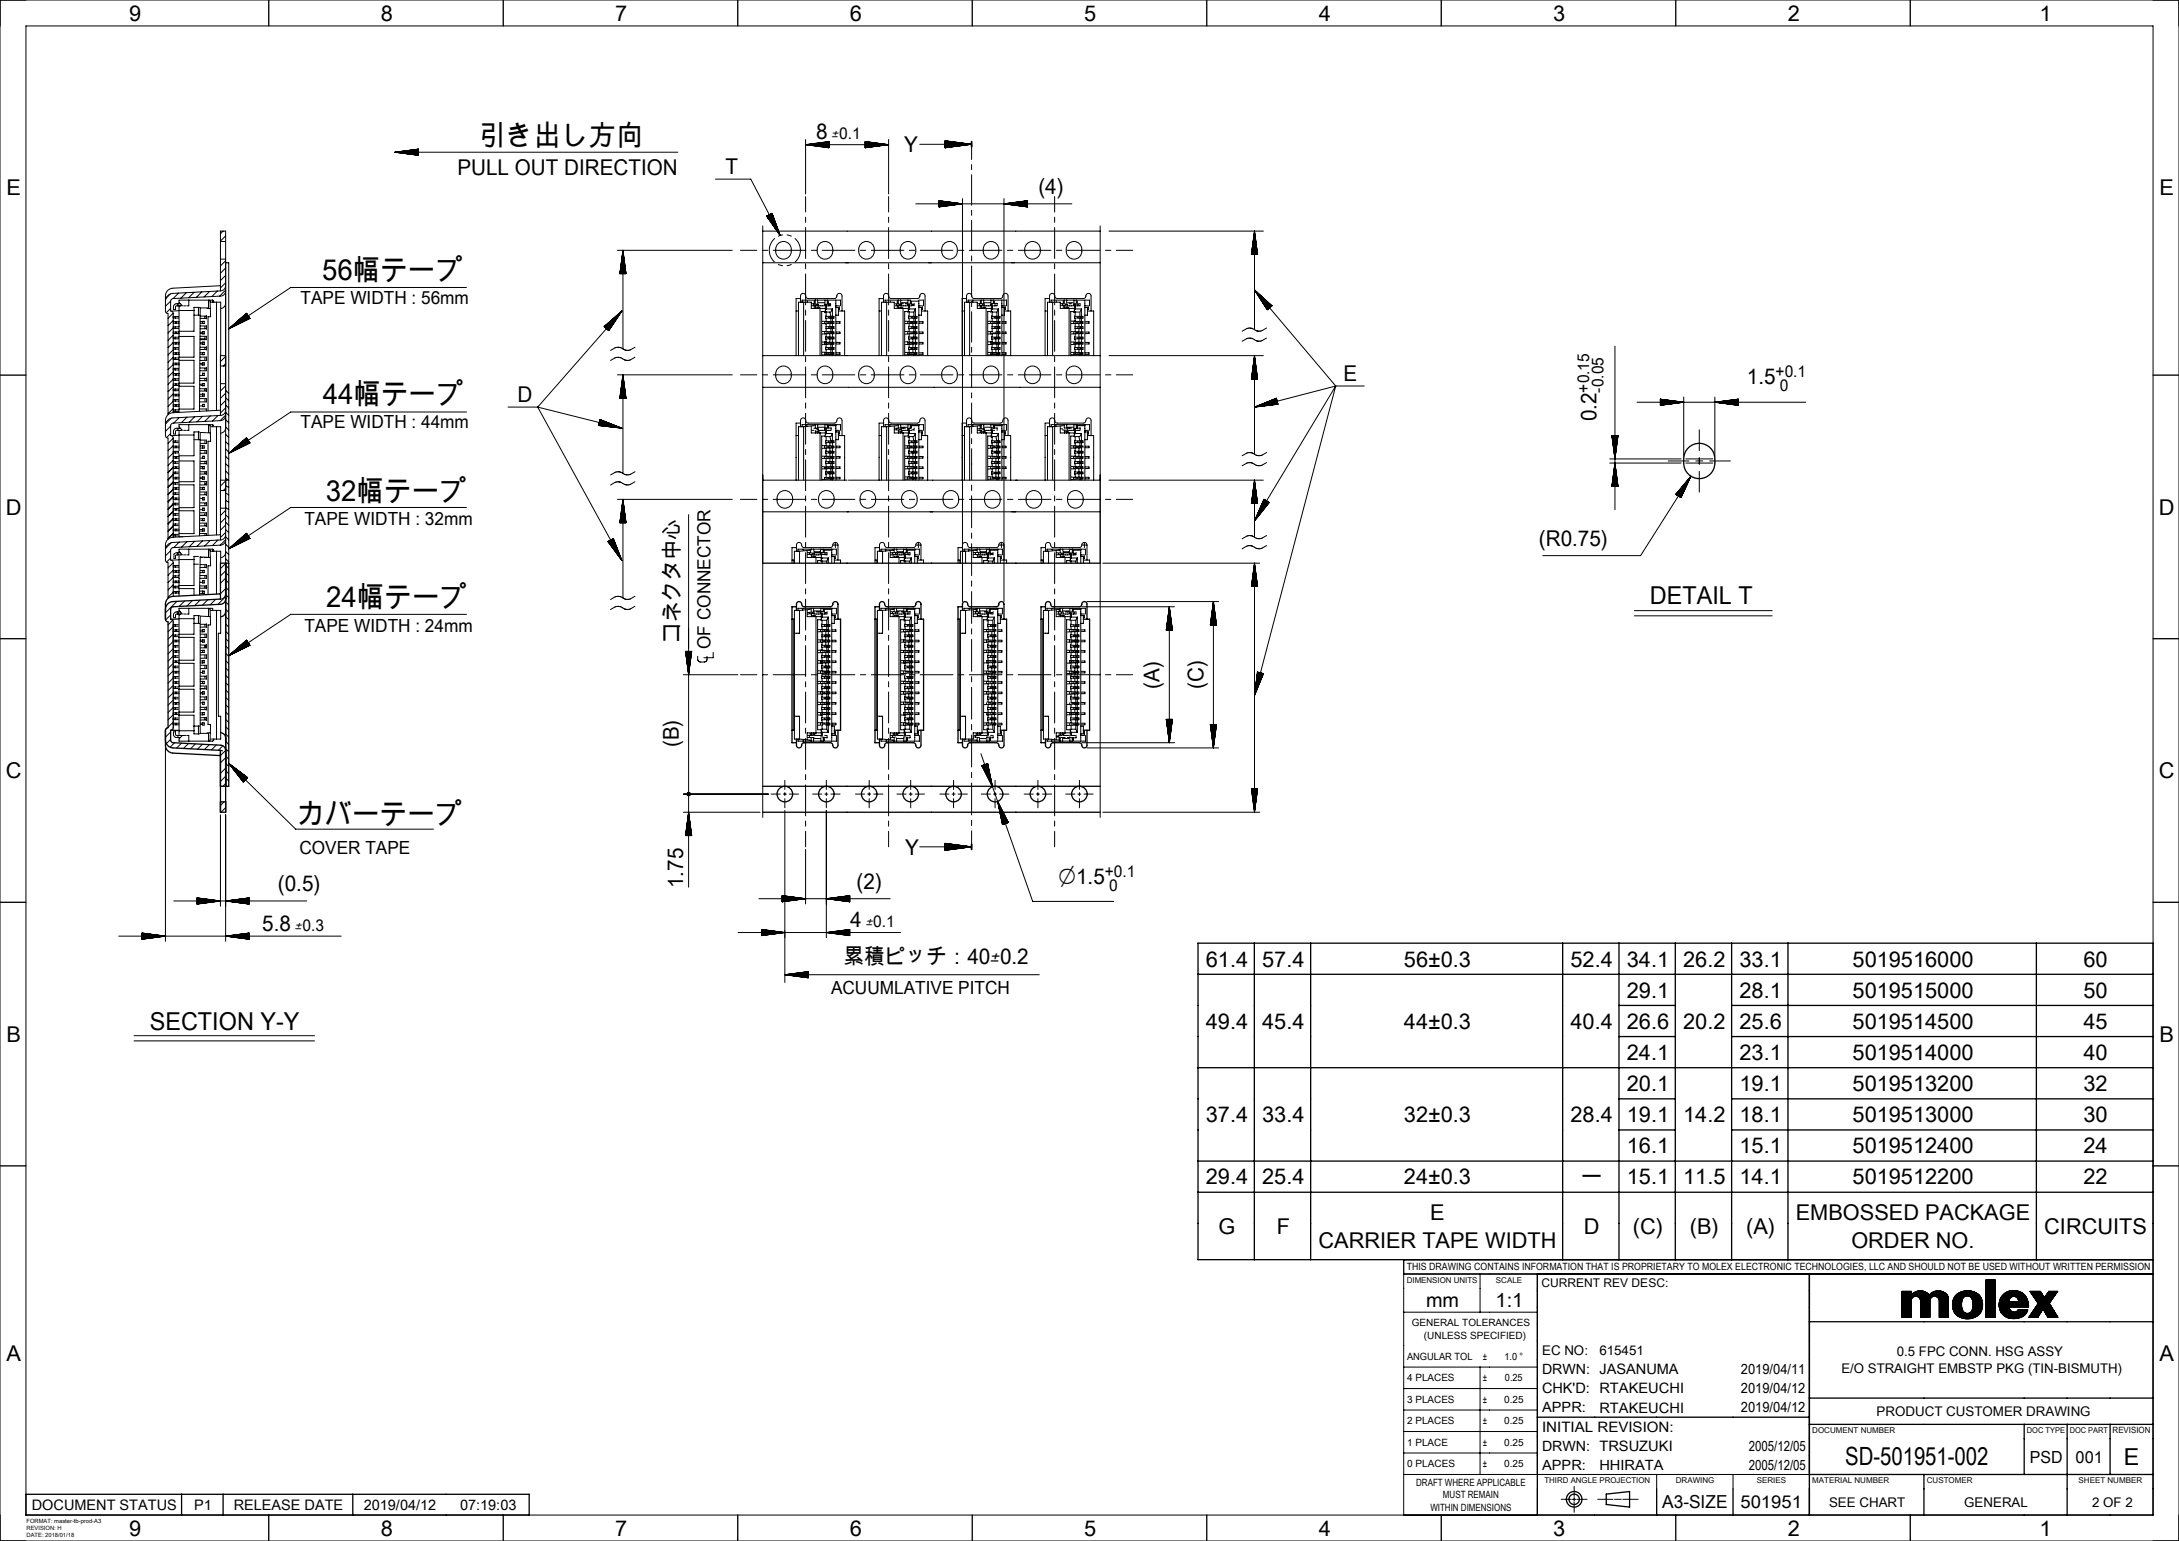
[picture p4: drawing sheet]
<svg xmlns="http://www.w3.org/2000/svg" width="420mm" height="297mm" viewBox="0 0 420 297" stroke-linecap="round" stroke-linejoin="round" font-family="sans-serif">
<defs><g id="words">
<g font-size="5.6">
<text x="92.2" y="28.1">引き出し方向</text>
<text x="62.1" y="54">56幅テープ</text>
<text x="62.2" y="77.9">44幅テープ</text>
<text x="62.8" y="96.5">32幅テープ</text>
<text x="62.9" y="117.1">24幅テープ</text>
<text x="57.3" y="158.8">カバーテープ</text>
</g>
<text font-size="4.8" x="355.6" y="282.4">SD-501951-002</text>
<g font-size="4.7">
<text x="318" y="116.4">DETAIL T</text>
<text x="28.9" y="198.5">SECTION Y-Y</text>
</g>
<text font-size="4.6" x="204.1" y="170.4">⌀1.5</text>
<text font-size="4.5" x="409.4" y="282.3">E</text>
<g font-size="4.2">
<text x="24.9" y="4">9</text>
<text x="73.4" y="4">8</text>
<text x="118.6" y="4">7</text>
<text x="163.8" y="4">6</text>
<text x="209" y="4">5</text>
<text x="254.2" y="4">4</text>
<text x="299.4" y="4">3</text>
<text x="344.6" y="4">2</text>
<text x="393.1" y="4">1</text>
<text x="157.3" y="26.8">8</text>
<text x="174.3" y="29.4">Y</text>
<text x="88.2" y="33.7">PULL OUT DIRECTION</text>
<text x="139.8" y="33.5">T</text>
<text x="1.3" y="37.7">E</text>
<text x="200.2" y="37.4">(4)</text>
<text x="416.3" y="37.7">E</text>
<text x="99.8" y="77.4">D</text>
<text x="259" y="73.4">E</text>
<text x="336.7" y="74">1.5</text>
<text x="307.7" y="81.2" transform="rotate(-90 307.7 81.2)">0.2</text>
<text x="1.1" y="99.2">D</text>
<text x="416.1" y="99.2">D</text>
<text x="296.6" y="105.2">(R0.75)</text>
<text x="131" y="123.9" transform="rotate(-90 131 123.9)">コネクタ中心</text>
<text x="223.5" y="132.8" transform="rotate(-90 223.5 132.8)">(A)</text>
<text x="232" y="132.8" transform="rotate(-90 232 132.8)">(C)</text>
<text x="130.8" y="144" transform="rotate(-90 130.8 144)">(B)</text>
<text x="1.1" y="150">C</text>
<text x="416.1" y="150">C</text>
<text x="174.5" y="164.8">Y</text>
<text x="53.6" y="171.8">(0.5)</text>
<text x="131.7" y="171.2" transform="rotate(-90 131.7 171.2)">1.75</text>
<text x="165.1" y="171.3">(2)</text>
<text x="50.6" y="179.4">5.8</text>
<text x="163.9" y="178.7">4</text>
<text x="162.6" y="185.8">累積ピッチ：40</text>
<text x="232.4" y="186.3">61.4</text>
<text x="243.3" y="186.3">57.4</text>
<text x="270.6" y="186.3">56±0.3</text>
<text x="302.7" y="186.3">52.4</text>
<text x="313.6" y="186.3">34.1</text>
<text x="324.4" y="186.3">26.2</text>
<text x="335.3" y="186.3">33.1</text>
<text x="357.1" y="186.3">5019516000</text>
<text x="401.6" y="186.3">60</text>
<text x="313.6" y="192.3">29.1</text>
<text x="335.3" y="192.3">28.1</text>
<text x="357.1" y="192.3">5019515000</text>
<text x="401.6" y="192.3">50</text>
<text x="1.3" y="200.8">B</text>
<text x="232.4" y="198.3">49.4</text>
<text x="243.3" y="198.3">45.4</text>
<text x="270.6" y="198.3">44±0.3</text>
<text x="302.7" y="198.3">40.4</text>
<text x="313.6" y="198.3">26.6</text>
<text x="324.4" y="198.3">20.2</text>
<text x="335.3" y="198.3">25.6</text>
<text x="357.1" y="198.3">5019514500</text>
<text x="401.6" y="198.3">45</text>
<text x="416.3" y="200.8">B</text>
<text x="313.6" y="204.3">24.1</text>
<text x="335.3" y="204.3">23.1</text>
<text x="357.1" y="204.3">5019514000</text>
<text x="401.6" y="204.3">40</text>
<text x="313.6" y="210.3">20.1</text>
<text x="335.3" y="210.3">19.1</text>
<text x="357.1" y="210.3">5019513200</text>
<text x="401.6" y="210.3">32</text>
<text x="232.4" y="216.3">37.4</text>
<text x="243.3" y="216.3">33.4</text>
<text x="270.6" y="216.3">32±0.3</text>
<text x="302.7" y="216.3">28.4</text>
<text x="313.6" y="216.3">19.1</text>
<text x="324.4" y="216.3">14.2</text>
<text x="335.3" y="216.3">18.1</text>
<text x="357.1" y="216.3">5019513000</text>
<text x="401.6" y="216.3">30</text>
<text x="313.6" y="222.3">16.1</text>
<text x="335.3" y="222.3">15.1</text>
<text x="357.1" y="222.3">5019512400</text>
<text x="401.6" y="222.3">24</text>
<text x="232.4" y="228.3">29.4</text>
<text x="243.3" y="228.3">25.4</text>
<text x="270.6" y="228.3">24±0.3</text>
<text x="304.7" y="228.3">ー</text>
<text x="313.6" y="228.3">15.1</text>
<text x="324.4" y="228.3">11.5</text>
<text x="335.3" y="228.3">14.1</text>
<text x="357.1" y="228.3">5019512200</text>
<text x="401.6" y="228.3">22</text>
<text x="234.9" y="237.8">G</text>
<text x="246.1" y="237.8">F</text>
<text x="275.7" y="235.1">E</text>
<text x="305.3" y="237.8">D</text>
<text x="314.7" y="237.8">(C)</text>
<text x="325.7" y="237.8">(B)</text>
<text x="336.6" y="237.8">(A)</text>
<text x="346.1" y="235.1">EMBOSSED PACKAGE</text>
<text x="394" y="237.8">CIRCUITS</text>
<text x="254.1" y="240.4">CARRIER TAPE WIDTH</text>
<text x="356.8" y="240.5">ORDER NO.</text>
<text x="1.3" y="262.3">A</text>
<text x="416.3" y="262.3">A</text>
<text x="24.9" y="296">9</text>
<text x="73.4" y="296">8</text>
<text x="118.6" y="296">7</text>
<text x="163.8" y="296">6</text>
<text x="209" y="296">5</text>
<text x="254.2" y="296">4</text>
<text x="299.4" y="296">3</text>
<text x="344.6" y="296">2</text>
<text x="393.1" y="296">1</text>
</g>
<g font-size="3.9">
<text x="274.9" y="252">mm</text>
<text x="288.3" y="252">1:1</text>
</g>
<text font-size="3.7" x="190.9" y="185.8">±0.2</text>
<g font-size="3.5">
<text x="57.9" y="58.6">TAPE WIDTH : 56mm</text>
<text x="57.9" y="82.5">TAPE WIDTH : 44mm</text>
<text x="58.7" y="101.1">TAPE WIDTH : 32mm</text>
<text x="58.7" y="121.7">TAPE WIDTH : 24mm</text>
<text x="136.9" y="125.1" transform="rotate(-90 136.9 125.1)">OF CONNECTOR</text>
<text x="57.7" y="164.6">COVER TAPE</text>
<text x="160.2" y="191.6">ACUUMLATIVE PITCH</text>
<text x="320.4" y="290.6">A3-SIZE</text>
</g>
<text font-size="3.4" x="335.5" y="290.6">501951</text>
<g font-size="3.2">
<text x="391.3" y="281.9">PSD</text>
<text x="400.1" y="281.9">001</text>
</g>
<g font-size="3.1">
<text x="306.3" y="75.7" transform="rotate(-90 306.3 75.7)">+0.15</text>
<text x="309.1" y="75.7" transform="rotate(-90 309.1 75.7)">-0.05</text>
<text x="342.2" y="72.6">+0.1</text>
<text x="343.1" y="75.3">0</text>
<text x="213" y="169">+0.1</text>
<text x="213.8" y="171.8">0</text>
</g>
<g font-size="2.8">
<text x="160.4" y="26.8">±0.1</text>
<text x="56.9" y="179.4">±0.3</text>
<text x="166.9" y="178.7">±0.1</text>
<text x="297.2" y="268.6">CHK'D: RTAKEUCHI</text>
<text x="297.2" y="275.9">INITIAL REVISION:</text>
<text x="308.3" y="272.2">RTAKEUCHI</text>
<text x="6.1" y="291">DOCUMENT STATUS</text>
<text x="37.4" y="291">P1</text>
<text x="45" y="291">RELEASE DATE</text>
<text x="70.1" y="291">2019/04/12</text>
<text x="88.7" y="291">07:19:03</text>
</g>
<g font-size="2.7">
<text x="297.2" y="264.9">DRWN: JASANUMA</text>
<text x="335.6" y="264.9">2019/04/11</text>
<text x="335.6" y="268.5">2019/04/12</text>
<text x="297.2" y="272.2">APPR:</text>
<text x="335.6" y="272.2">2019/04/12</text>
<text x="297.2" y="279.6">DRWN: TRSUZUKI</text>
<text x="337.1" y="279.6">2005/12/05</text>
<text x="297.2" y="283.3">APPR:</text>
<text x="308.3" y="283.3">HHIRATA</text>
<text x="337.1" y="283.3">2005/12/05</text>
</g>
<g font-size="2.6">
<text x="297.2" y="261.2">EC NO:</text>
<text x="308.3" y="261.2">615451</text>
<text x="365.6" y="261.4">0.5 FPC CONN. HSG ASSY</text>
<text x="354.9" y="264.7">E/O STRAIGHT EMBSTP PKG (TIN-BISMUTH)</text>
<text x="361.7" y="272.9">PRODUCT CUSTOMER DRAWING</text>
<text x="352.5" y="290.4">SEE CHART</text>
<text x="378.6" y="290.4">GENERAL</text>
<text x="403.3" y="290.4">2 OF 2</text>
</g>
<text font-size="2.3" x="297.1" y="248.1">CURRENT REV DESC:</text>
<g font-size="1.9">
<text x="271.2" y="244.9">THIS DRAWING CONTAINS INFORMATION THAT IS PROPRIETARY TO MOLEX ELECTRONIC TECHNOLOGIES, LLC AND SHOULD NOT BE USED WITHOUT WRITTEN PERMISSION</text>
<text x="272.1" y="255.6">GENERAL TOLERANCES</text>
<text x="271.2" y="262.1">ANGULAR TOL</text>
<text x="274.5" y="258">(UNLESS SPECIFIED)</text>
<text x="285.8" y="262.1">±</text>
<text x="290" y="262.1">1.0 °</text>
<text x="271.2" y="266.3">4 PLACES</text>
<text x="285.8" y="266.2">±</text>
<text x="290.1" y="266.2">0.25</text>
<text x="271.2" y="270.4">3 PLACES</text>
<text x="271.2" y="274.5">2 PLACES</text>
<text x="285.8" y="270.4">±</text>
<text x="285.8" y="274.5">±</text>
<text x="289.9" y="270.4">0.25</text>
<text x="289.9" y="274.5">0.25</text>
<text x="271.2" y="278.7">1 PLACE</text>
<text x="285.8" y="278.7">±</text>
<text x="289.9" y="278.7">0.25</text>
<text x="271.3" y="282.8">0 PLACES</text>
<text x="273" y="286.3">DRAFT WHERE APPLICABLE</text>
<text x="285.8" y="282.8">±</text>
<text x="289.9" y="282.8">0.25</text>
<text x="275.7" y="291.2">WITHIN DIMENSIONS</text>
<text x="278.1" y="288.8">MUST REMAIN</text>
</g>
<text font-size="1.7" x="407.2" y="276.2">REVISION</text>
<g font-size="1.5">
<text x="271.2" y="247.2">DIMENSION UNITS</text>
<text x="288.3" y="247.2">SCALE</text>
<text x="349.3" y="276.2">DOCUMENT NUMBER</text>
<text x="390.7" y="276.2">DOC TYPE</text>
<text x="399" y="276.2">DOC PART</text>
<text x="297.7" y="285.9">THIRD ANGLE PROJECTION</text>
<text x="323" y="285.9">DRAWING</text>
<text x="338.6" y="285.9">SERIES</text>
<text x="349.3" y="285.8">MATERIAL NUMBER</text>
<text x="371.4" y="285.9">CUSTOMER</text>
<text x="400.7" y="285.9">SHEET NUMBER</text>
</g>
<g font-size="1.1">
<text x="5.1" y="293.5">FORMAT: master-tb-prod-A3</text>
<text x="5.1" y="294.9">REVISION: H</text>
<text x="5.1" y="296.3">DATE: 2018/01/18</text>
</g>
</g></defs>
<g fill="none" stroke="#000" stroke-width=".25">
<path d="M5 0h-5v5M51.8 0v5M97 0v5M142.2 0v5M187.4 0v5M232.6 0v5M277.8 0v5M323 0v5M368.2 0v5M415 0h5v5M0 72.3h5M415 72.3h5"/>
<path d="M325.7 86.1a3.1 3.1 0 0 1 3.5-.2 3.1 3.1 0 0 1 1.3 3.3 3 3 0 0 1-3.4 3 3 3 0 0 1-2.6-3.8 2.99 2.99 0 0 1 1.2-2.3zM31.9 117.4a1.5 1.5 0 0 1 1.4-1.5l9.2-.4v-7h1.6v43h-1.6M34.5 119.3l-1.5 .1M42.5 114.5l-9.2 .4a1.5 1.5 0 0 0-1.4 1.5v2.9l.2 .5h.3v20.4l-.3 .1-.2 .4v2.9a1.5 1.5 0 0 0 1.4 1.5l9.2 .5M43.5 117.9a1 1 0 0 1-1 1M43.5 108.5v48h-1v-11.9l-9.2-.5a1.5 1.5 0 0 1-1.4-1.5M43.5 115.5a1 1 0 0 1-1 1l-9.1 .4-.4 .3-.1 .2v1.9l.4 .3 .1 .2v20.4l-.3 .5h-.2l.1 2.2 .4 .2 9.1 .5a1 1 0 0 1 1 1M147 108.5h65.1M152.7 119.3h.4M153 119.3v21.4M153.5 117.6v-1.2a.5 .5 0 0 1 .5-.5 .5 .5 0 0 1 .5 .5l.1 .3 .4 .2h5l.4-.2 .3-.6 .5-.1 .3 .4v2.9M153.5 116.9h-.8v26.2h.8"/>
<path d="M160.8 119.3h1.2v21.4h-1.2M168.7 119.3h.4M169 119.3v21.4M169.5 117.6v-1.2a.5 .5 0 0 1 .5-.5 .5 .5 0 0 1 .5 .5l.1 .3 .4 .2h5l.4-.2 .3-.6 .5-.1 .3 .4v2.9M169.5 116.9h-.8v26.2h.8M176.8 119.3h1.2v21.4h-1.2M184.7 119.3h.4M185 119.3v21.4M185.5 117.6v-1.2a.5 .5 0 0 1 .5-.5 .5 .5 0 0 1 .5 .5l.3 .5h.2h5l.4-.2 .3-.6 .5-.1 .3 .4v2.9M185.5 116.9h-.8v26.2h.8M192.8 119.3h1.2v21.4h-1.2M200.7 119.3h.4"/>
<path d="M201 119.3v21.4M201.5 117.6v-1.2a.5 .5 0 0 1 .5-.5 .5 .5 0 0 1 .5 .5l.1 .3 .4 .2h5a.67 .67 0 0 0 .6-.7 .5 .5 0 0 1 .5-.2 .5 .5 0 0 1 .4 .4v2.9M201.5 116.9h-.8v26.2h.8M208.8 119.3h1.2v21.4h-1.2M0 123.1h5M415 123.1h5M33 140.7l1.5 .1M42.5 154.5h1M42.5 141.2a1 1 0 0 1 1 1M147 156.5h65.1M147 151.5h65.1M152.7 140.7h.4"/>
<path d="M161.5 140.7v2.9a.5 .5 0 0 1-.5 .5 .5 .5 0 0 1-.5-.5l-.1-.2-.4-.3h-5l-.4 .2-.2 .7-.5 .1-.4-.3v-1.4M168.7 140.7h.4M177.5 140.7v2.9a.5 .5 0 0 1-.5 .5 .5 .5 0 0 1-.5-.5l-.2-.4-.3-.1h-5l-.4 .2-.2 .7-.5 .1-.4-.3v-1.4M184.7 140.7h.4M193.5 140.7v2.9a.5 .5 0 0 1-.5 .5 .5 .5 0 0 1-.5-.5l-.2-.4-.3-.1h-5l-.4 .2-.2 .7-.5 .1-.4-.3v-1.4M200.7 140.7h.4M209.5 140.7v2.9a.5 .5 0 0 1-.5 .5 .5 .5 0 0 1-.5-.5l-.2-.4-.3-.1h-5l-.4 .2-.2 .7-.5 .1-.4-.3v-1.4M0 173.9h5M415 173.9h5M230.9 187.8h184.1M241.8 181.8v61M252.6 181.8v61"/>
<path d="M301.2 181.8v61M312.1 181.8v61M312.1 193.8h10.8M312.1 199.8h10.8M322.9 181.8v61M333.8 181.8v61M333.8 193.8h81.2M333.8 199.8h81.2M344.6 181.8v61M392.5 181.8v61M230.9 205.8h184.1M312.1 211.8h10.8"/>
<path d="M312.1 217.8h10.8M333.8 211.8h81.2M333.8 217.8h81.2M0 224.7h5M230.9 223.8h184.1M230.9 229.8h184.1M415 224.7h5M270.6 242.8v2.7h144.4M296.3 245.5v38.7M348.8 254.7h66.2M348.8 245.5v46.5M415 242.8h-184.1v-61h184.1v110.2h-118.7v-5.1"/>
<path d="M296.3 273.1h52.5M348.8 269.5h66.2M348.8 274.5h66.2M390.2 274.5v9.7M398.4 274.5v17.5M406.7 274.5v9.7M0 292v5h5M5 288h97v4h-97zM35 288v4M43 288v4M51.8 292v5M68 288v4"/>
<path d="M97 292v5M142.2 292v5M187.4 292v5M232.6 292v5M277.8 292v5M309.6 288l4.5-.5v3l-4.5-.5zM319.3 286.9v5.1M323 292v5M334 286.9v5.1M348.8 284.2h66.2M368.2 292v5M370.8 284.2v7.8"/>
<path d="M420 292v5h-5"/>
<circle cx="151.3" cy="153" r="1.5"/>
<circle cx="159.3" cy="153" r="1.5"/>
<circle cx="167.5" cy="153" r="1.5"/>
<circle cx="175.5" cy="153" r="1.5"/>
<circle cx="183.8" cy="153" r="1.5"/>
<circle cx="191.8" cy="153" r="1.5"/>
<circle cx="200.1" cy="153" r="1.5"/>
<circle cx="208.1" cy="153" r="1.5"/>
<circle cx="303.4" cy="289" r="1"/>
<circle cx="303.4" cy="289" r="1.5"/>
</g>
<g fill="none" stroke="#000" stroke-width=".19">
<path d="M0 0h420v297h-420zM5 5h410v287h-410zM76.1 29.3l4.5 .6M76.1 29.3h54.5M76.3 29.3h4.3M76.5 29.4h4.1M76.7 29.3h3.9M76.9 29.4h3.7M77.1 29.2h3.5M77.3 29.5h3.3M77.5 29.2h3.1M77.7 29.5h2.9"/>
<path d="M77.9 29.6h2.7M77.9 29.1h2.7M78.2 29.6h2.4M78.2 29.1h2.4M78.4 29h2.2M78.6 29.7h2M78.8 29h1.8M79 29.7h1.6M79.2 28.9h1.4M79.4 29.8h1.2M79.6 28.9h1M79.8 29.8h.8"/>
<path d="M80 28.8h.6M80.2 29.9h.4M80.4 28.8h.2M80.6 29.9h.1M80.6 28.7v1.2M80.6 28.7l-4.5 .6M137.9 34.5h6.8l5.7 10.9M155.3 27.9h16M155.3 27.9l4.5 .6M155.3 27.9l4.5-.6v1.2M155.3 26.9v10.5M155.3 37.9v3"/>
<path d="M155.5 27.9h4.3M155.7 27.9h4.1M155.9 27.8h3.9M156 28h3.8M156.2 27.8h3.6M156.4 28h3.4M156.4 27.7h3.4M156.8 28.1h3M156.8 27.7h3M157.2 28.1h2.6M157.2 27.6h2.6M157.6 28.2h2.2"/>
<path d="M157.6 27.6h2.2M157.8 28.2h2M158 27.5h1.8M158.2 28.3h1.6M158.4 27.5h1.4M158.6 28.3h1.2M158.7 27.4h1.1M158.9 28.4h.9M159.1 27.4h.7M159.3 28.4h.5M159.5 27.3h.3M159.7 28.5h.1"/>
<path d="M166.8 28.2h2.2M166.8 27.3h.2M166.8 27.4h.6M166.8 27.4h1M166.8 27.5h1.4M166.8 27.5h1.8M166.8 27.6h2.2M166.8 27.6h2.5M166.8 27.7h2.9M166.8 27.7h3.3M166.8 27.8h3.5M166.8 27.8h3.9"/>
<path d="M166.8 27.8l4.3 .1M166.8 28.5h.1M167.2 28.4h-.4M167.6 28.4h-.8M168 28.3h-1.2M168.4 28.3h-1.6M168.8 28.2h-2M169.3 28.1l-2.5 .1M169.7 28.1h-2.9M170.1 28l-3.3 .1M170.5 28h-3.7M170.9 27.9l-4.1 .1"/>
<path d="M171.3 27.9l-4.5-.6v1.2M171.3 27.9l-4.5 .6M171.3 26.9v10.5M171.3 37.9v3M176.5 39.3h30.1M177.3 27.8h10M181 38.7l4.5 .6-4.5 .6zM181 38.7h.1M181 38.7l.5 .1M181 38.8h.9M181 38.8l1.2 .1M181 38.9h1.6"/>
<path d="M181 38.9l2 .1M181 39h2.4M181 39l2.8 .1M181 39.1h3M181 39.1h3.4M181 39.2h3.7M181 39.2h4.1M181 39.5h2.8M181.3 39.8l-.3 .1M181.7 39.8h-.7M182 39.7l-1 .1M182.2 28.1h2.6"/>
<path d="M182.2 27.3h1.4M182.2 27.4h1.8M182.2 27.4h2.2M182.2 27.5h2.6M182.2 27.5h3M182.2 27.6h3.3M182.2 27.6h3.7M182.2 27.7h3.9M182.2 27.7h4.3M182.2 27.7l4.7 .1M182.2 28.5h.1M182.2 27.1l5.1 .7"/>
<path d="M182.2 27.1v1.4M182.2 27.2h.1M182.2 27.2h.4M182.2 27.2h.6M182.2 27.3h1M182.4 39.7h-1.4M182.6 28.4h-.4M182.8 39.6l-1.8 .1M183 28.4h-.8M183.2 39.6h-2.2M183.4 28.3h-1.2M183.6 39.5l-2.6 .1"/>
<path d="M183.8 28.3h-1.6M184.2 39.5h-3.2M184.2 28.2h-2M184.6 39.4h-3.6M184.6 28.2h-2.4M184.9 39.4h-3.9M185.2 28.1h-3M185.3 39.3h-4.3M185.5 38.3v77.6M185.5 28l-3.3 .1M185.9 28h-3.7M186.3 27.9l-4.1 .1"/>
<path d="M186.7 27.9h-4.5M187.1 27.8l-4.9 .1M187.3 27.8l-5.1 .7M187.3 27.8v2.9M187.3 31.7v1M187.3 33.7v5.8M193.5 39.3l4.5-.6v1.2zM193.5 38.3v77.6M193.7 39.3h4.3M193.9 39.2h4.1M194.1 39.4h3.9M194.3 39.2h3.7"/>
<path d="M194.5 39.4h3.5M194.7 39.1h3.3M194.9 39.5h3.1M195.1 39.1h2.9M195.3 39.1h2.7M195.3 39.5h2.7M195.4 39.5h2.6M195.6 39h2.4M195.8 39.6h2.2M196 39h2M196.2 39.6h1.8M196.4 38.9h1.6"/>
<path d="M196.6 39.7h1.4M196.8 38.9h1.2M197 39.7h1M197.2 38.8h.8M197.4 39.8h.6M197.6 38.8h.4M197.8 39.8h.2M198 38.7h.1M203.3 37.9v3M31.9 58a1.5 1.5 0 0 1 1.4-1.5l9.2-.4v-11.6h1v64M32.9 56.6l-1 1M32.9 59.4l-.9 .9"/>
<path d="M32.9 58l-1 1M34.3 58.5v.4M34.4 56.5l-1 1M34.5 59.9l-1.5 .1M34.5 59.8h2.9M34.7 58.9l-.2 .2v20.4M34.8 58.5l-.9 .1-.3 .1-.2 .9M35 58.9l-1.1 .1-.1 .6h-.3M35.2 58.9l-.7-.6v-.5h5.7v1.5h-1.6l-.1 20M35.4 58.9h.4M35.9 56.4l-1 1.1M36.4 57.8v1.1h-.4"/>
<path d="M37.4 56.3l-1 1.1M38.3 59.2v1.5M38.5 59.2h-1.1v4.6h-2.9M38.9 56.3l-1.1 1M39.9 59.4h.7M40.4 56.2l-1.1 1M40.6 58.2h1.9v10.3M41 57.8v.4M41 57.8l.2 .4M41 57.8h-.7l.2 .2 .1 3h-.5v18.2M41.7 58.2v20.9M41.9 56.1l-1.1 1.1"/>
<path d="M42.5 55.1l-9.2 .4a1.5 1.5 0 0 0-1.4 1.5v2.9a.5 .5 0 0 0 .5 .5v19.5M42.5 49.9h1M42.5 46.5h1M43 44.5l-.5 .6M43.5 55.1a1 1 0 0 1-1 1M43.5 58.5a1 1 0 0 1-1 1M43.5 56.1a1 1 0 0 1-1 1l-9.1 .4-.4 .3-.1 2.1 .2 .1 .3 .4v19.1M43.5 50.6h.6v57.9M43.5 55.9l-1.2 1.2M43.5 54.5l-1 1M43.5 45.5l-1 1M43.5 53.1l-1 1"/>
<path d="M43.5 51.7l-1 1M43.5 50.3l-1 1M89.9 55.4h-33.9l-11.9 8M119 48.2h22.1M119.5 52.5v.2M119.6 52.1v.6M119.6 51.7v1M119.7 51.3v1.4M119.7 50.9v1.8M119.8 50.6v2.1M119.8 50.2v2.5M119.8 50v2.7"/>
<path d="M119.9 59.9l-3.4 3M119.9 59.9l-2.6 3.8M119.9 59.9l-16.3 18.6M119.9 49.6v3.1M119.9 49.2v3.5M120 48.8v3.9M120 48.4v4.3M120.1 48.2v19M120.1 48.2l-.6 4.5h1.2M120.1 48.2l.6 4.5M120.1 48.6v4.1M120.2 49v3.7"/>
<path d="M120.2 49.4v3.3M120.3 49.8v2.9M120.3 50.2v2.5M120.3 50.4v2.3M120.4 50.8v1.9M120.5 51.1v1.6M120.5 51.5v1.2M120.6 51.9v.8M120.6 52.3v.4M120.7 52.7h.1M142.7 48.2h3.2M146.9 48.2h1.1"/>
<path d="M147 44.5h65.1M147 50.6h65.1M147 43.5v114M147.8 41.7l2.6 3.7M147.8 41.7h.1M147.8 41.7l.1 .2M147.8 41.6l.3 .6M147.9 41.6l.5 .9M147.9 41.6l.6 1.1M148 41.6l.8 1.6M148.1 41.5l1.5 2.8M148.2 41.5l1.6 3.1"/>
<path d="M148.2 41.4l2.1 3.8M148.3 41.4l2.1 4M148.3 41.4l1.9 3.6M148.4 41.3l1.7 3.4M148.4 41.3l1.6 3M148.5 41.3l1.1 2.1M148.6 42.8l-.7-1.2 .8 1.4M148.7 41.2l.7 1.4M148.7 41.2l.5 1.1M148.7 41.2l.4 .7M148.8 41.1l.2 .4M148.8 41.1l.1 .3"/>
<path d="M148.8 41.1v.1M148.8 41.1l1.6 4.3M148.8 41.1l-1 .6M149 48.2h6.3M149 43.5l-1-2 1.1 2.1M149.3 43.8l-1.2-2.3 1.4 2.6M149.3 46a2.99 2.99 0 0 0 0 4.5M149.4 42.8l-.8-1.6 .9 1.8M149.7 43.6l-1.2-2.3 1.3 2.4M149.8 47.2a1.53 1.53 0 0 1 1.9-.5 1.53 1.53 0 0 1 .8 1.7 1.52 1.52 0 0 1-1.7 1.5 1.52 1.52 0 0 1-1.3-1.9zM149.8 43.9l-1.3-2.6 1.4 2.8M149.9 44.7l-1.7-3.3 1.8 3.5"/>
<path d="M150 51l.9 .2M150.9 45.3l-.9 .2M151.7 45.3l.8 .2M152.5 51l-.8 .2M153.2 46a2.99 2.99 0 0 1 0 4.5M153.4 59.9h.5M153.9 58.2v10.3M154 58.2h2.4v1.2h1.7v9.1M154.3 58.2v-1.2a.5 .5 0 0 1 .5-.5 .5 .5 0 0 1 .5 .5l.3 .5h.2h5l.4-.2 .3-.7h.5l.3 .4v2.9M154.3 57.5h-.9v11M154.9 58.2v10.3M155.3 41.9v1"/>
<path d="M155.3 43.9v5.9M155.3 50.8v1M155.3 52.8v6M155.3 59.8v1M155.5 57.8h-.9v.4M155.6 57.8h6.4v1.1M155.6 58v.2M156.4 48.2h1M156.5 58.5h.4M156.8 58.8v-.2h.9v.2h-.3M156.9 58.5v-.5l.2-.2v.7M156.9 58.9v.4"/>
<path d="M157.1 58.9l.1 .5M157.2 59.2h.6l.3 .2h1M157.4 58.6v.2M157.4 58.8l-.9 .1M157.6 57.8v.7M157.6 59.2v.2M157.7 58.9h1.2M157.8 58.3h1.1M157.8 47.2a1.53 1.53 0 0 1 1.9-.5 1.53 1.53 0 0 1 .8 1.7 1.52 1.52 0 0 1-1.7 1.5 1.52 1.52 0 0 1-1.3-1.9zM158.5 48.2h6.3M159 57.8v.7M159.1 59.9l.2 .2h.7l.1 .9"/>
<path d="M159.1 58.9v1.1M159.2 58.6v.2h-.3v-.2h.9v.2M159.3 59.5h1.1M159.3 59.5l-.2 .2M159.5 57.8v.7M159.7 58v.5M159.7 58.5h.4M160.1 58.6v.2M160.1 58.9h-.8v.6M160.4 59.5v1.5h-.4M160.4 59.5l-.3 .6M161.1 59.2h.5v1.5h-.5"/>
<path d="M161.1 58.9h.7M161.1 58v10.5M161.6 59.9h1.2v8.6M161.8 59.1v.5h-.2M165.8 47.2a1.53 1.53 0 0 1 1.9-.5 1.53 1.53 0 0 1 .8 1.7 1.52 1.52 0 0 1-1.7 1.5 1.52 1.52 0 0 1-1.3-1.9zM165.8 48.2h1.1M167.9 48.2h6.3M169.4 59.9h.5M169.9 58.2v10.3M170 58.2h2.4v1.2h1.7v9.1M170.3 58.2v-1.2a.5 .5 0 0 1 .5-.5 .5 .5 0 0 1 .5 .5l.3 .5h.2h5l.4-.1 .3-.8h.5l.3 .4v2.9M170.3 57.5h-.9v11"/>
<path d="M170.9 58.2v10.3M171.3 41.9v1M171.3 43.9v5.9M171.3 50.8v1M171.3 52.8v6M171.3 59.8v1M171.5 57.8h-.9v.4M171.6 57.8h3.9v.7M171.6 58v.2M172.5 58.5l.9 .1M172.8 58.6v.2M172.9 58v.5"/>
<path d="M172.9 58.9v.4M173.1 58.9l.1 .5M173.1 57.8v.7M173.2 59.2h.6l.3 .2h1M173.4 58.6h.3v.2h-.3M173.4 58.8l-.9 .1M173.4 58.6v.2M173.6 57.8v.7M173.6 59.2v.2M173.7 58.9h1.2M173.8 58.5h.3M173.8 58.3h1.1"/>
<path d="M173.8 47.2a1.53 1.53 0 0 1 1.9-.5 1.53 1.53 0 0 1 .8 1.7 1.52 1.52 0 0 1-1.7 1.5 1.52 1.52 0 0 1-1.3-1.9zM174.5 58.5h.4M175 57.8v.7M175.1 59.9l.2 .2h.7M175.1 58.9v1.1M175.3 48.2h1M175.3 59.5h1.1M175.3 59.5l-.2 .2M175.7 58.5v-.5h1.4v10.5M175.7 58.5l-.8 .1v.2h.3v-.2M175.7 58.9h-.4v.6M176.1 58.6h-.3v.2h.3"/>
<path d="M176.2 58.5v.4M176.4 59.5v1.5h-.4M176.4 59.5l-.3 .6v.9M177.1 57.8h.9v1.1M177.1 59.2h.5v1.5h-.5M177.1 58.9h.7M177.4 48.2h6.3M177.6 59.9h1.2v8.6M177.8 59.1v.5h-.2M181.8 47.2a1.53 1.53 0 0 1 1.9-.5 1.53 1.53 0 0 1 .8 1.7 1.52 1.52 0 0 1-1.7 1.5 1.52 1.52 0 0 1-1.3-1.9zM184.7 48.2h1.1M185.4 59.9h.5"/>
<path d="M185.9 58.2v10.3M186 58.2h2.4v1.2h1.7v9.1M186.3 58.2v-1.2a.5 .5 0 0 1 .5-.5 .5 .5 0 0 1 .5 .5l.3 .5h.2h5l.4-.2 .3-.7h.5l.3 .4v2.9M186.3 57.5h-.9v11M186.6 58.2v-.4h.9v.4M186.8 48.2h6.3M186.9 58.2v10.3M187.3 40.5v1M187.3 42.5v5.8M187.3 49.3v1M187.3 51.3v5.8M187.3 58.1v1"/>
<path d="M187.6 57.8h6.4v1.1M188.5 58.5h1.2M188.8 58.6v.2M188.9 58v.5M188.9 58.9v.4M189.1 58.9l.1 .5M189.1 57.8v.7M189.2 59.2h.6l.3 .2h1M189.4 58.8l-.9 .1M189.4 58.6v.2M189.6 57.8v.7M189.6 59.2v.2"/>
<path d="M189.7 58.9h1.2M189.7 58.6v.2h-.3M189.8 58.3h1.1M189.8 47.2a1.53 1.53 0 0 1 1.9-.5 1.53 1.53 0 0 1 .8 1.7 1.52 1.52 0 0 1-1.7 1.5 1.52 1.52 0 0 1-1.3-1.9zM191 57.8v.7M191.1 59.9l.2 .2h.7M191.1 58.9v1.1M191.3 59.5h1.1M191.3 59.5l-.2 .2M191.5 58.5l-.6 .1v.2h.3v-.2M191.5 58.5h.7v.4M191.5 57.8v.7"/>
<path d="M191.7 58v.5M191.8 58.6v.2M192.1 58.9h-.8v.6M192.4 59.5l-.3 .6v.9M192.4 59.5v1.5h-.4M193.1 59.2h.5v1.5h-.5M193.1 58.9h.7M193.1 58v10.5M193.6 59.9h1.2v8.6M193.8 59.1v.5h-.2M194.2 48.2h1M196.3 48.2h6.3"/>
<path d="M197.8 47.2a1.53 1.53 0 0 1 1.9-.5 1.53 1.53 0 0 1 .8 1.7 1.52 1.52 0 0 1-1.7 1.5 1.52 1.52 0 0 1-1.3-1.9zM201.4 59.9h.5M201.9 58.2v10.3M202 58.2h2.4v1.2h1.7v9.1M202.3 58.2v-1.2a.5 .5 0 0 1 .5-.5 .5 .5 0 0 1 .5 .5l.3 .5h.2h5l.4-.2 .3-.7h.5l.3 .4v2.9M202.3 57.5h-.9v11M202.9 58.2v10.3M203.3 41.9v1M203.3 43.9v5.9M203.3 50.8v1M203.3 52.8v6M203.3 59.8v1"/>
<path d="M203.5 57.8h-.9v.4M203.6 57.8h6.4v1.1M203.6 58v.2M203.6 48.2h1.1M204.4 58.5l1.3 .1v.2M204.5 58.8h.3M204.8 58.6v.2M204.8 58.8l.8 .1M204.9 58v.5M204.9 58.9v.4M205.1 58.9l.1 .5M205.1 57.8v.7"/>
<path d="M205.2 59.2h.6l.3 .2h1M205.4 58.6v.2M205.6 57.8v.7M205.6 59.2v.2M205.7 58.9h1.2M205.7 48.2h6.3M205.8 58.3h1.1M205.8 47.2a1.53 1.53 0 0 1 1.9-.5 1.53 1.53 0 0 1 .8 1.7 1.52 1.52 0 0 1-1.7 1.5 1.52 1.52 0 0 1-1.3-1.9zM206.1 58.5h.4M206.9 58.5h.4M207 57.8v.7M207.1 59.9l.2 .2h.7"/>
<path d="M207.1 58.9v1.1M207.3 59.5h1.1M207.3 59.5l-.2 .2M207.5 57.8v.7M207.7 58v.5M207.8 58.6v.2M208.1 58.9h-.8v.6M208.1 58.5l-.9 .1v.2h-.3v-.2M208.2 58.5v.4M208.4 59.5l-.3 .6v.9M208.4 59.5v1.5h-.4M209.1 59.2h.5v1.5h-.5"/>
<path d="M209.1 58.9h.7M209.1 58v10.5M209.6 59.9h1.2v8.6M209.8 59.1v.5h-.2M212.1 43.5v114M213.1 48.2h1M213.8 44.5h29.7M215.2 48.2h3.1M241.2 49h1.2M241.2 48.8v.2M241.3 48.4v.6M241.3 48.2v.8"/>
<path d="M241.4 47.8v1.2M241.4 47.4v1.6M241.5 47.1v1.9M241.5 46.7v2.3M241.6 46.3v2.7M241.6 45.9v3.1M241.7 45.5v3.5M241.7 45.1v3.9M241.8 44.7v4.3M241.8 44.5v19M241.8 55.9l2.5 3.8M241.8 55.9l3.4 3"/>
<path d="M241.8 55.9l15.7 18.5M241.8 44.5l-.6 4.5M241.8 44.5l.6 4.5M241.9 45.1v3.9M241.9 45.5v3.5M241.9 56l2.8 3.3M242 45.9v3.1M242 56.2l2.6 3.2-2.4-2.9M242 46.3v2.7M242.1 46.7v2.3M242.1 47.1v1.9M242.2 47.4v1.6"/>
<path d="M242.2 47.8v1.2M242.2 56.3l2.6 3M242.3 48.2v.8M242.3 48.4v.6M242.4 48.8v.2M242.4 56.9l2.2 2.5M242.5 56.5l2.3 2.7M242.6 57.2l2 2.2M242.8 56.8l2 2.4M242.9 57.5l1.6 2M243 56.9l1.9 2.3-1.7-2M243.1 57.8l1.4 1.7"/>
<path d="M243.2 58l1.2 1.5M243.4 58.3l1 1.3M243.5 57.5l1.5 1.6M243.6 58.7l.8 .9M243.8 59l.5 .6M243.8 57.7l1.2 1.4M244 59.3l.3 .4M244.1 58l.9 1.1M244.2 59.6l.1 .1M244.4 58.2l.7 .8M244.7 58.5l.4 .5M245 58.8l.1 .2"/>
<path d="M245.1 58.9h.1M245.2 58.9l-.9 .8M33.4 77h1M33.4 77.3h1M33.4 78h1.1M33.4 78.7l-1 1M33.4 64.6l-1 1M33.4 77.3l-1 1M33.4 75.9l-1 1M33.4 74.5l-1 1M33.4 73.1l-1 1M33.4 71.7l-1 1"/>
<path d="M33.4 70.3l-1 1M33.4 68.8l-1 1M33.4 67.4l-1 1M33.4 63.2l-1 1M33.4 61.8l-1 1M33.4 60.4l-1 1M33.4 67.3h1M33.4 67h1M33.4 68h1.1M33.4 68.3h1.1M33.4 61.3h1M33.4 63h1"/>
<path d="M33.4 63.3h1M33.4 65.3h1M33.4 65h1M33.4 62.3h1.1M33.4 64h1.1M33.4 66.3h1.1M33.4 62h1.1M33.4 64.3h1.1M33.4 79h1M33.4 79.3h1M33.4 61h1M33.4 69h1"/>
<path d="M33.4 69.3h1M33.4 78.3h1.1M33.4 76.3h1.1M33.4 76h1.1M33.4 74.3h1.1M33.4 74h1.1M33.4 75.3h1M33.4 75h1M33.4 72.3h1.1M33.4 72h1.1M33.4 73.3h1M33.4 73h1"/>
<path d="M33.4 70.3h1.1M33.4 70h1.1M33.4 71.3h1M33.4 71h1M33.8 61v.3M33.8 63v.3M33.8 65v.3M33.8 67v.3M33.8 69v.3M33.8 71v.3M33.8 73v.3M33.8 75v.3"/>
<path d="M33.8 77v.3M33.8 79v.3M33.9 62v.3M33.9 64v.3M33.9 66v.3M33.9 68v.3M33.9 70v.3M33.9 72v.3M33.9 74v.3M33.9 76v.3M33.9 78v.3M34.5 66h-1.1l-1 1"/>
<path d="M34.5 64.8h2.9v4h-2.9M34.5 69.4h2.9v4.4h-2.9M34.5 74.4h2.9v4.4h-2.9M37.4 60.7h1.1M38.6 76.8h1.2v.7h-1.2M38.6 62.8h1.2v.7M38.6 64.8h1.2v.7h-1.2M38.6 68.8h1.2v.7h-1.2M38.6 78.8h1.2v.4M38.6 72.4h.8v-.5h-.3v.5M38.6 76.4h.8v-.5h-.3v.5M38.6 63.4h1.2"/>
<path d="M38.6 61.4h1.2M38.6 60.9h1.2M38.6 64.1h.5M38.6 66.1h.5M38.6 67.4h1.2M38.6 66.9h1.2M38.6 78.2h.5M38.6 74.1h.5M38.6 74.9h1.2M38.6 75.4h1.2M38.6 72.9h1.2M38.6 73.4h1.2"/>
<path d="M38.6 70.1h.5M38.6 70.9h1.2M38.7 68.3h.3M38.7 62.3h.3M38.7 66.3h.3M38.7 64.3h.3M38.7 74.3h.3M38.7 70.3h.3M39.1 77.9h.3v.5h-.3zM39.1 61.9h.3v.5h-.3zM39.1 63.9h.3v.5h-.3zM39.1 65.9h.3v.5h-.3z"/>
<path d="M39.1 67.9h.3v.5h-.3zM39.1 69.9h.3v.5h-.3zM39.1 73.9h.3v.5h-.3zM39.1 62h-.5M39.1 68h-.5M39.1 76h-.5M39.5 61v.3M39.5 63v.3M39.5 65v.3h-.9M39.5 67v.3M39.5 69v.3M39.5 71v.3"/>
<path d="M39.5 73v.3M39.5 75v.3M39.5 77v.3M39.8 60.8v.7M39.8 66.8v.7M39.8 70.8v.7h-1.2M39.8 72.8v.7M39.8 74.8v.7M42.5 79.1l-9.2 .4a1.5 1.5 0 0 0-1.4 1.5v2.9a.5 .5 0 0 0 .5 .5v19.5M42.5 70.5h1M42.5 73.9h1M43.5 79.1a1 1 0 0 1-1 1"/>
<path d="M43.5 68.5h-1v11.6l-9.2 .4a1.5 1.5 0 0 0-1.4 1.5M43.5 78.6l-1 1M43.5 75.2l.6 .6M43.5 76.6l.6 .6M43.5 78.1l.6 .6M43.5 79.5l.6 .6M43.5 70.1l-.5 .4M43.5 68.7l-1 1M43.5 77.2l-1 1M43.5 75.8l-1 1M43.5 74.4l-1 1M46.4 62.3l1.6-1.1-2 1.2"/>
<path d="M46.6 61.2l1-.7-1.3 1M47 60.8l.6-.3-.7 .4M47.2 61.8l.9-.5-1 .6M47.5 60.4l.7 1-4.1 2M47.5 60.4l-3.4 3M47.5 60.4h.1M47.5 60.4l-.3 .3M47.7 60.6l-1.7 1.1M47.7 60.6l-2 1.4M47.7 60.7l-2.3 1.5M47.7 60.7l-2.6 1.8M47.7 60.8l-2.9 1.9"/>
<path d="M47.8 60.8l-3.3 2.2M47.8 60.9l-3.6 2.3M47.9 60.9l-3.5 2.3M47.9 61l-3.3 2.1M47.9 61l-2.9 1.9M47.9 61l-2.6 1.8M48 61.1l-2.3 1.5M48 61.2l-1.3 .9M48.1 61.4l-.3 .2M48.1 61.3l-.5 .4M89.9 79.4h-33.9l-11.9 8M97.9 78.5h5.7"/>
<path d="M103.6 78.5l16.3 4M103.6 78.5l16.3 29.5M116.5 62.9l.8 .8M116.5 62.9h.1M116.7 62.8l-.2 .2M116.9 62.5l-.4 .5 .3-.4M117.4 62.1l-.8 .9 .6-.7M117.4 63.7h-.1M117.5 63.5l-.2 .2M117.6 63.3l-.3 .4M117.8 63l-.5 .7M117.8 61.7l-1.2 1.4 .9-1.1"/>
<path d="M118 62.7l-.8 .9 .7-.7M118.1 61.5l-1.4 1.6M118.5 62l-1.3 1.6 1-1.2M118.7 61l-2 2.2 1.7-2M118.8 61.6l-1.7 1.9 1.6-1.8M118.8 60.8l-2 2.4M119 72.2h22.1M119 61.2l-1.9 2.3M119.1 60.6l-2.3 2.6M119.4 60.3l-2.6 3M119.4 60.6l-2.4 2.8 2.2-2.5M119.5 76.5v.2"/>
<path d="M119.6 76.1v.6M119.6 75.7v1M119.7 60.3l-2.8 3.1M119.7 75.3v1.4M119.7 74.9v1.8M119.7 60.1l-2.8 3.2M119.8 74.6v2.1M119.8 74.2v2.5M119.8 74v2.7M119.9 73.6v3.1M119.9 73.2v3.5M120 72.8v3.9"/>
<path d="M120 72.4v4.3M120.1 72.2v19M120.1 72.2l-.6 4.5h1.2M120.1 72.2l.6 4.5M120.1 72.6v4.1M120.2 73v3.7M120.2 73.4v3.3M120.3 73.8v2.9M120.3 74.2v2.5M120.3 74.4v2.3M120.4 74.8v1.9M120.5 75.1v1.6"/>
<path d="M120.5 75.5v1.2M120.6 75.9v.8M120.6 76.3v.4M120.7 76.7h.1M122.4 68.9l-.9 .5-.6 .1-.5-.1-.9-.5h-.6l-1.2 .6M122.4 66.9l-1.2 .6h-.7l-.8-.5-.6-.1-.5 .1-.9 .5M142.7 72.2h3.2M146.9 72.2h1.1M147 68.5h65.1M147 74.6h65.1M149 72.2h6.3M150.1 70.8a1.54 1.54 0 0 1 1.8 0 1.54 1.54 0 0 1 .6 1.6 1.52 1.52 0 0 1-1.7 1.5 1.52 1.52 0 0 1-1.3-1.9l.1-.4z"/>
<path d="M155.3 61.8v5.9M155.3 68.7v1M155.3 70.7v6M155.3 77.7v1M155.3 79.7v5.9M156.4 72.2h1M157.8 71.2a1.53 1.53 0 0 1 1.9-.5 1.53 1.53 0 0 1 .8 1.7 1.52 1.52 0 0 1-1.7 1.5 1.52 1.52 0 0 1-1.3-1.9zM158.5 72.2h6.3M158.5 62.4h.5M158.5 68.4h.5M158.5 67.9h.5M158.5 64.4h.5"/>
<path d="M158.5 65.9h.5M158.5 66.4h.5M159 62v.3h1M159 64v.3h1v.7h-.9M159 65.9v.5M159 67.9v.5M159 62.4h.2v.5M159 66.4l1.4-.1v.7M159.1 67l1.2 .1M159.1 61.3h1v.7M159.1 60.9v.5M159.1 64.9v.5"/>
<path d="M159.1 66.9v.5M159.2 61h.8M159.2 60.9v-.7h-.2v-.2h-.6v8.5M159.2 61.4v.5M159.2 63.4v.5M159.2 64.4v.5M159.2 65.4v.5h-.2M159.2 66.4v.5M159.2 67.4v.5M159.4 62v.3M159.4 64v.3M159.4 66v.3"/>
<path d="M159.4 68v.3M159.5 65h.4M159.8 61v.3M159.8 62v.3M159.8 63v.3M159.8 64v.3M159.8 65v.3M159.8 66v.3M159.8 67v.3M159.8 68v.3M160 65.3v.7h-.8v.3M160 62.3v.7"/>
<path d="M160 64l.3 .1M160 68.3h.4v.2M160 66h.4M160.1 63.3v.7M160.1 66.3v.7M160.1 67.3v.7M160.2 66.2h.1M160.2 65.2h.1M160.2 67.2h.1M160.2 68.2h.1M160.2 67h.2M160.2 68h.2"/>
<path d="M160.2 61.3h.2M160.2 63.3h.2M160.3 66.1h.1M160.3 64.1h.1M160.3 62.2l-.3 .1M160.3 62.1h.1M160.3 65.1h.1M160.3 63.1h.1M160.3 61.1h.1M160.3 67.1h.1M160.3 68.1h.1M160.3 66.1h-.1"/>
<path d="M160.3 64.2l-.3 .1M160.3 64.2h.1M160.3 62.1h-.1M160.3 65.1h-.1M160.3 65.2h.1M160.3 63.1h-.1M160.3 63.2l-.3 .1M160.3 63.2h.1M160.3 61.1h-.1M160.3 61.2h.1M160.3 61.2l-.3 .1M160.3 67.2h.1"/>
<path d="M160.3 68.2h.1M160.3 68.1l-1.1-.1v.3h.8v.2M160.4 67.3h-1.3M160.4 63h-1.2v.3h.8M160.4 65.3h-1.3M160.4 62v.3h-.2M160.4 64v.3h-.2M160.4 61.3v.7l-1.9-.1M160.4 62.3v.7M160.4 63.3v.7l-1.9-.1M160.4 64.3v.7h-.4M160.4 65.3v.7"/>
<path d="M160.4 67.3v.7M160.5 61h.2v.3h-.2zM160.5 63h.2v.3h-.2zM160.5 65h.2v.3h-.2zM160.5 66h.2v.3h-.2zM160.5 67h.2v.3h-.2zM160.5 68h.2v.3h-.2zM160.5 62h.2v.3h-.2M160.5 64h.2v.3h-.2M161.2 68h.7v.3h-.7M161.2 62h.7v.3h-.7M161.2 64h.7v.3h-.7"/>
<path d="M161.2 66h.7v.3h-.7M165.8 71.2a1.53 1.53 0 0 1 1.9-.5 1.53 1.53 0 0 1 .8 1.7 1.52 1.52 0 0 1-1.7 1.5 1.52 1.52 0 0 1-1.3-1.9zM165.8 72.2h1.1M167.9 72.2h6.3M171.3 61.8v5.9M171.3 68.7v1M171.3 70.7v6M171.3 77.7v1M171.3 79.7v5.9M173.8 71.2a1.53 1.53 0 0 1 1.9-.5 1.53 1.53 0 0 1 .8 1.7 1.52 1.52 0 0 1-1.7 1.5 1.52 1.52 0 0 1-1.3-1.9zM174.5 61.9h.5M174.5 62.4h.5"/>
<path d="M174.5 63.9l1.5 .1M174.5 67.9h.5M174.5 65.9h.5M175 64v.3M175 65.9v.5M175 67.9v.5M175 60.2v-.2h-.6v8.5M175.1 60.9v.5M175.1 62.9v.5M175.1 64.9v.5M175.1 66.9v.5M175.1 67.3h.9"/>
<path d="M175.1 67h.9M175.1 61.3h1.3v.7h-.5M175.1 65.3h.9M175.1 65h.9M175.2 63h.8M175.2 61h.8M175.2 63.3h.8M175.2 60.2v.7M175.2 61.4v.5M175.2 62.4v.5M175.2 63.4v.5M175.2 64.4v.5"/>
<path d="M175.2 65.4v.5M175.2 66.4v.5M175.2 67.4v.5M175.3 72.2h1M175.4 62v.3M175.4 64v.3M175.4 68v.3M175.8 61v.3M175.8 62v.3M175.8 63v.3M175.8 64v.3M175.8 65v.3"/>
<path d="M175.8 66v.3M175.8 67v.3M175.8 68v.3M175.9 66h-.5v.3M176 68.3l-1.5 .1M176 68h-.8v.3M176 62.3v.7M176 65.3v.7h-.8v.3M176 66.3v.7M176 67.3v.7M176 62h-1v.3h1M176 66.3l-1.5 .1"/>
<path d="M176 64.3l-1.5 .1M176 68l.3 .1M176 63l.3 .1M176 64l.3 .1M176 66l.3 .1M176 67.3h.4v.7M176 68.3h.4v.2M176.1 61.3v.7M176.1 63.3v.7M176.1 64.3v.7M176.1 68.3v.2M176.2 68.2h.1"/>
<path d="M176.2 67.2h.1M176.2 61.2h.1M176.2 68h.2M176.2 63h.2M176.2 63.3h.2M176.2 62.3h.2M176.2 66.3h.2M176.2 66h.2M176.3 68.1h.1M176.3 67.1h.1M176.3 61.1h.1M176.3 63.1h.1"/>
<path d="M176.3 65.1h.1M176.3 62.1h.1M176.3 62.2l-.3 .1M176.3 64.1h.1M176.3 66.1h.1M176.3 66.2l-.3 .1M176.3 68.2h.1M176.3 67.1h-.1M176.3 67.2h.1M176.3 61.2h.1M176.3 61.1h-.1M176.3 63.2h.1"/>
<path d="M176.3 63.2l-.3 .1M176.3 65.2h.1M176.3 65.2l-.3 .1M176.3 65.1h-.1M176.3 62.1h-.1M176.3 64.2h.1M176.3 64.2l-.3 .1M176.4 61v.3M176.4 64v.3h-.2M176.4 65v.3h-.2M176.4 67v.3M176.4 66.3v.7h-.4"/>
<path d="M176.4 62.3v.7M176.4 63.3v.7h-.4M176.4 64.3v.7h-.4M176.4 65.3v.7M176.5 62h.2v.3h-.2zM176.5 63h.2v.3h-.2zM176.5 66h.2v.3h-.2zM176.5 68h.2v.3h-.2zM176.5 67h.2v.3h-.2M176.5 61h.2v.3h-.2M176.5 64h.2v.3h-.2M176.5 65h.2v.3h-.2"/>
<path d="M177.2 68h.7v.3h-.7M177.2 62h.7v.3h-.7M177.2 64h.7v.3h-.7M177.2 66h.7v.3h-.7M177.4 72.2h6.3M181.8 71.2a1.53 1.53 0 0 1 1.9-.5 1.53 1.53 0 0 1 .8 1.7 1.52 1.52 0 0 1-1.7 1.5 1.52 1.52 0 0 1-1.3-1.9zM184.7 72.2h1.1M186.8 72.2h6.3M187.3 60.1v5.8M187.3 66.9v1M187.3 68.9v5.8M187.3 75.7v1"/>
<path d="M187.3 77.7v5.8M189.8 71.2a1.53 1.53 0 0 1 1.9-.5 1.53 1.53 0 0 1 .8 1.7 1.52 1.52 0 0 1-1.7 1.5 1.52 1.52 0 0 1-1.3-1.9zM190.5 61.9h.5M190.5 67.9h.5M190.5 64.4h.5M190.5 66.4h.7v.5M190.5 62.4l1.9-.1v.7M190.5 63.9h.5M191 64v.3h1M191 65.9v.5M191 67.9v.5M191 60.2v-.2h-.6v8.5"/>
<path d="M191.1 67.3h.9M191.1 65.3h.9M191.1 65h.9M191.1 60.9v.5M191.1 64.9v.5M191.1 66.9v.5M191.2 61h.8M191.2 65.4v.5h-.7M191.2 60.2v.7M191.2 61.4v.5M191.2 62.4v.5M191.2 63.4v.5h-.2"/>
<path d="M191.2 64.4v.5M191.2 67.4v.5M191.4 62v.3M191.4 64v.3M191.4 66v.3M191.4 68v.3M191.8 61v.3M191.8 62v.3M191.8 63v.3M191.8 64v.3M191.8 65v.3M191.8 66v.3"/>
<path d="M191.8 67v.3M191.8 68v.3M191.9 63.3h.5M192 65.3v.7h-.8v.3l1.1-.1M192 68.3l-1.5 .1M192 68h-.8v.3M192 67.3v.7M192 66l.3 .1M192 68l.3 .1M192 65l.3 .1M192 62l.3 .1M192.1 61.3v.7h-1.1v.3"/>
<path d="M192.1 62.3v.7M192.1 63.3v.7M192.1 64.3v.7M192.1 66.3v.7M192.1 68.3v.2M192.2 62.2h.1M192.2 64.2h.1M192.2 63.2h.1M192.2 68h.2M192.2 68.3h.2M192.2 63h.2M192.2 65h.2v.3h-.2"/>
<path d="M192.2 66.3h.2M192.2 62h.2M192.2 66h.2M192.3 62.1h.1M192.3 64.1h.1M192.3 66.1h.1M192.3 68.1h.1M192.3 67.1h.1M192.3 61.1h.1M192.3 63.1h.1M192.3 65.1h.1M192.3 64.1h-.1"/>
<path d="M192.3 64.2h.1M192.3 68.2l-.3 .1M192.3 68.2h.1M192.3 67.1h-.1M192.3 67.2l-.3 .1M192.3 67.2h.1M192.3 61.2l-.3 .1M192.3 61.2h.1M192.3 61.1h-.1M192.3 63.2h.1M192.3 63.1l-1.1-.1v.3h.8M192.3 65.2h.1"/>
<path d="M192.3 65.2l-.3 .1M192.4 67v.3h-.2M192.4 61v.3h-1.3M192.4 64v.3h-.4M192.4 66.3v.7h-1.3M192.4 61.3v.7M192.4 63.3v.7h-.5M192.4 64.3v.7M192.4 65.3v.7M192.4 67.3v.7M192.4 68.3v.2M192.5 62h.2v.3h-.2z"/>
<path d="M192.5 63h.2v.3h-.2zM192.5 66h.2v.3h-.2zM192.5 68h.2v.3h-.2zM192.5 67h.2v.3h-.2M192.5 61h.2v.3h-.2M192.5 65h.2v.3h-.2M192.5 64h.2v.3h-.2M193.2 68h.7v.3h-.7M193.2 62h.7v.3h-.7M193.2 64h.7v.3h-.7M193.2 66h.7v.3h-.7M194.2 72.2h1"/>
<path d="M196.3 72.2h6.3M198.1 70.8a1.54 1.54 0 0 1 1.8 0 1.54 1.54 0 0 1 .6 1.6 1.52 1.52 0 0 1-1.7 1.5 1.52 1.52 0 0 1-1.3-1.9l.1-.4zM203.3 61.8v5.9M203.3 68.7v1M203.3 70.7v6M203.3 77.7v1M203.3 79.7v5.9M203.6 72.2h1.1M205.7 72.2h6.3M205.8 71.2a1.53 1.53 0 0 1 1.9-.5 1.53 1.53 0 0 1 .8 1.7 1.52 1.52 0 0 1-1.7 1.5 1.52 1.52 0 0 1-1.3-1.9zM206.5 62.4h.5M206.5 67.9h.5"/>
<path d="M206.5 65.9h.5M206.5 64.4l1.5-.1v.7h-.9M206.5 66.4h.7v.5M206.5 63.9l1.5 .1M206.5 61.9l1.5 .1M206.5 68.4h.5M207 62v.3h1M207 64v.3M207 65.9v.5M207 67.9v.5M207 67.9l1 .1M207.1 67.3h.9"/>
<path d="M207.1 67h.9M207.1 65.3h.9M207.1 61.3h1.3v.7M207.1 60.9v.5M207.1 64.9v.5M207.1 66.9v.5M207.2 68v.3h.8M207.2 61h.8M207.2 60.9v-.7h-.2v-.2h-.6v8.5M207.2 61.4v.5h-.2M207.2 62.4v.5M207.2 63.4v.5"/>
<path d="M207.2 64.4v.5M207.2 65.4v.5M207.2 67.4v.5M207.4 62v.3M207.4 66v.3M207.4 68v.3h-.2M207.8 61v.3M207.8 62v.3M207.8 63v.3M207.8 64v.3M207.8 65v.3M207.8 66v.3"/>
<path d="M207.8 67v.3M207.8 68v.3M207.9 64h-.5v.3M208 63h-.8v.3h.8v.7M208 65.3v.7h-.8v.3h.8M208 62.3v.7M208 66.3v.7M208 67.3v.7M208 68l.3 .1M208 63l.3 .1M208 62l.3 .1M208 65h.4"/>
<path d="M208 62.3h.4v.7M208 63.3h.4v.7h-.4M208 64.3h.4v.7M208 65.3h.4v.7h-.4M208 67.3h.4v.7M208.1 61.3v.7M208.1 68.3v.2M208.2 67.2h.1M208.2 61.2h.1M208.2 63.2h.1M208.2 65.2h.1M208.2 62.2h.1"/>
<path d="M208.2 64.2h.1M208.2 68h.2M208.2 68.3h.2M208.2 63h.2v.3M208.2 62h.2M208.3 68.1h.1M208.3 67.1h.1M208.3 61.1h.1M208.3 63.1h.1M208.3 65.1h.1M208.3 62.1h.1M208.3 64.1h.1"/>
<path d="M208.3 66.1h.1M208.3 66.2l-.3 .1M208.3 68.2l-.3 .1M208.3 68.2h.1M208.3 67.1h-.1M208.3 67.2h.1M208.3 61.2h.1M208.3 61.1h-.1M208.3 63.2h.1M208.3 65.2h.1M208.3 65.1h-.1M208.3 64.1h-.1"/>
<path d="M208.3 64.2h.1M208.3 66.1h-.1M208.4 66v.3h-.2M208.4 61v.3M208.4 64v.3M208.4 67v.3M208.4 66.3v.7h-.4M208.4 68.3v.2M208.5 62h.2v.3h-.2zM208.5 65h.2v.3h-.2zM208.5 68h.2v.3h-.2zM208.5 67h.2v.3h-.2"/>
<path d="M208.5 61h.2v.3h-.2M208.5 63h.2v.3h-.2M208.5 64h.2v.3h-.2M208.5 66h.2v.3h-.2M209.2 68h.7v.3h-.7M209.2 62h.7v.3h-.7M209.2 64h.7v.3h-.7M209.2 66h.7v.3h-.7M213.1 72.2h1M213.8 68.5h29.7M215.2 72.2h3.1M241.2 73h1.2"/>
<path d="M241.2 72.8v.2M241.3 72.4v.6M241.3 72.2v.8M241.4 71.8v1.2M241.4 71.4v1.6M241.5 71.1v1.9M241.5 70.7v2.3M241.6 70.3v2.7M241.6 69.9v3.1M241.7 69.5v3.5M241.7 69.1v3.9M241.8 68.7v4.3"/>
<path d="M241.8 68.5v19M241.8 68.5l-.6 4.5M241.8 68.5l.6 4.5M241.9 69.1v3.9M241.9 69.5v3.5M242 69.9v3.1M242 70.3v2.7M242.1 70.7v2.3M242.1 71.1v1.9M242.2 71.4v1.6M242.2 71.8v1.2M242.3 72.2v.8"/>
<path d="M242.3 72.4v.6M242.4 72.8v.2M242.5 78.2l3.6-1-3.9 1.1M242.8 78.3l3.4-.8-3.8 .9M244.1 65.2l-.9 .5-.5 .1-.5-.1-.9-.5h-.7l-1.2 .6M244.1 63.2l-1.2 .6h-.6l-.9-.5-.5-.1-.6 .1-.9 .5M244.3 78.2l1.9-.5-2.3 .5M246 76.8l.3 1.1M246 76.8l-4.2 1.7M246 76.8h.1M246 76.8l-.4 .1M246 76.8l-.8 .3"/>
<path d="M246 76.9l-1.1 .3M246.1 77.9h.2l-.6 .1M246.1 76.9l-1.6 .5M246.1 77l-2 .5M246.1 77l-2.3 .7M246.1 77.1l-2.7 .7M246.1 77.2l-3 .8M246.1 77.2l-3.4 .9M246.2 77.4l-4.2 1M246.2 77.5l-3 .8M246.2 77.6l-2.7 .6M246.3 77.7l-1.6 .4"/>
<path d="M246.3 77.7l-1.4 .4M246.3 77.8l-1 .2M246.3 77.9h-.1M246.3 77.9l-4.5 .6M257.5 74.4l-15.7 4.1M257.5 74.4l-15.7 59.6M257.5 74.4l-15.7 26M257.5 74.4h5.5M311.3 66.7v31.5M315.5 77.5h32.5M320 76.9l4.5 .6-4.5 .6M320 76.9v1.2"/>
<path d="M320 76.9l.3 .1M320 77h.7M320 77l1.1 .1M320 77.1h1.4M320 77.1l1.8 .1M320 77.2h2M320 77.2h2.4M320 77.3h2.8M320 77.3h3.2M320 77.4h3.6M320 77.4h4M320 77.5h4.3"/>
<path d="M320 78.1h.1M320 77.7h3.4M320.5 78.1h-.5M320.9 78h-.9M321.3 78h-1.3M321.6 77.9h-1.6M322 77.9h-2M322.4 77.8h-2.4M322.8 77.8h-2.8M323.2 77.7h-3.2M323.8 77.6l-3.8 .1M324.1 77.6h-4.1"/>
<path d="M324.5 76.5v11.4M330.5 76.5v11.4M330.7 77.5h4.3M330.9 77.6h4.1M331.1 77.4h3.9M331.3 77.6h3.7M331.5 77.4h3.5M331.7 77.7h3.3M331.9 77.3h3.1M331.9 77.7h3.1M332.3 77.3h2.7M332.3 77.8h2.7"/>
<path d="M332.7 77.2h2.3M332.7 77.8h2.3M333 77.2h2M333 77.9h2M333.2 77.2h1.8M333.4 77.9h1.6M333.6 77.1h1.4M333.8 78h1.2M334 77.1h1M334.2 78h.8M334.4 77h.6M334.6 78.1h.4"/>
<path d="M334.8 77h.2M335 78.1h.1M335 76.9l-4.5 .6 4.5 .6M335 76.9v1.2M32.9 83.5l-.8 .8M32.9 82.1l-1 1M33 80.6l-1.1 1.1M33.4 90.1l-1 1M33.4 91.5l-1 1M33.4 88.7l-1 1M33.4 87.3l-1 1M33.4 85.9l-1 1"/>
<path d="M33.4 84.5l-1 1M33.4 92.9l-1 1M33.4 94.4l-1 1M33.4 95.8l-1 1M33.4 97.2l-1 1M33.4 98.6l-1 1M33.4 91.4l-1 1M33.4 92.8l-1 1M33.4 94.3l-1 1M33.4 95.7l-1 1M33.4 97.1l-1 1M33.4 98.5l-1 1"/>
<path d="M33.4 99.9l-1 1M33.4 85.3h1M33.4 85h1M33.4 87h1v.3h-1M33.4 89h1M33.4 89.3h1M33.4 88h1.1M33.4 88.3h1.1M33.4 86h1.1M33.4 86.3h1.1M33.4 90.3h1.1M33.4 93.3h1"/>
<path d="M33.4 93h1M33.4 92.3h1.1M33.4 92h1.1M33.4 91h1M33.4 91.3h1M33.4 100h1.1M33.4 98.3h1.1M33.4 98h1.1M33.4 99.3h1M33.4 99h1M33.4 96.3h1.1M33.4 96h1.1"/>
<path d="M33.4 97.3h1M33.4 97h1M33.4 94.3h1.1M33.4 94h1.1M33.4 95.3h1M33.4 95h1M33.8 85v.3M33.8 87v.3M33.8 89v.3M33.8 91v.3M33.8 93v.3M33.8 95v.3"/>
<path d="M33.8 97v.3M33.8 99v.3M33.9 86v.3M33.9 88v.3M33.9 90v.3M33.9 92v.3M33.9 94v.3M33.9 96v.3M33.9 98v.3M33.9 100v.3M34.3 82.5v.4M34.5 83.9l-1.5 .1"/>
<path d="M34.5 90h-1.1l-1 1M34.5 93.4h2.9v4.4h-2.9M34.5 83.1v3.7M34.5 87.4v16.1M34.5 88.8h2.9v4h-2.9M34.5 98.4h2.9v4.4h-2.9M34.5 83.8h2.9M34.5 80.5l-1 1M34.8 82.5l-.9 .1-.3 .1-.2 .9M35 82.9l-1.1 .1-.1 .6h-.3M35.2 82.9l-.7-.6v-.5h5.7v1.5M35.4 82.9h.4"/>
<path d="M36 80.4l-1 1.1M36.4 81.8v1.1h-.4M37.4 84.7h1.1M37.5 80.3l-1 1.1M38.3 83.2v1.5M38.5 83.2h-1.1v4.6h-2.9M38.6 84.8h1.2v.7h-1.2M38.6 86.8h1.2v.7M38.6 92.8h1.2v.7h-1.2M38.6 94.8h1.2v.7M38.6 98.8h1.2v.7M38.6 89.9h.8v.5h-.3v-.5"/>
<path d="M38.6 85.9h.8v.5h-.8M38.6 89.4h1.2M38.6 88.9h1.2M38.6 90.2h.5M38.6 92h.4M38.6 92.2h.5M38.6 91.4h1.2M38.6 90.9h1.2M38.6 94h.4M38.6 98.2h.5M38.6 99.4h1.2M38.6 96.1h.5"/>
<path d="M38.6 96.9h1.2M38.6 94.3h.3M38.6 95.4h1.2M38.6 87.4h1.2M38.7 88.3h.3M39 80.2l-1 1.1M39.1 85.9v.5M39.1 87.9h.3v.5h-.3zM39.1 91.9h.3v.5h-.3zM39.1 93.9h.3v.5h-.3zM39.1 95.9h.3v.5h-.3zM39.1 97.9h.3v.5h-.3z"/>
<path d="M39.1 99.9h.3v.5h-.3zM39.1 100h-.5M39.5 85v.3M39.5 87v.3M39.5 89v.3M39.5 91v.3M39.5 93v.3h.2M39.5 95v.3M39.5 97v.3M39.5 99v.3h-.9M39.8 88.8v.7M39.8 90.8v.7"/>
<path d="M39.8 96.8v.7h-1.2M40.5 80.2l-1 1M40.6 82.2h1.9v10.3M40.6 83.4l-2-.1-.1 20M41 81.8v.4M41 81.8h-.7l.2 .2 .1 3h-.5v18.2M41 81.8l.2 .2M41.7 82.2v20.9M42 80.1l-1.1 1M42.5 97.9h1M42.5 94.5h1M43.5 82.5a1 1 0 0 1-1 1"/>
<path d="M43.5 80.1a1 1 0 0 1-1 1l-9.1 .4-.4 .3-.1 2.1 .4 .3 .1 .2v19.1M43.5 92.2l.6 .3h-1.6v11.6l-9.2 .4a1.5 1.5 0 0 0-1.4 1.5M43.5 80l-1.1 1.1M43.5 80.9l.6 .6M43.5 82.3l.6 .6M43.5 83.7l.6 .6M43.5 85.1l.6 .6M43.5 86.5l.6 .6M43.5 87.9l.6 .6M43.5 89.4l.6 .6M43.5 90.8l.6 .6M43.5 93.6l.6 .4"/>
<path d="M43.5 95l.6 .4M43.5 96.4l.6 .4M43.5 97.8l.6 .4M43.5 94.1l-.5 .4M43.5 98.4l-1 1M43.5 99.8l-1 1M43.5 92.7l-1 1M43.5 99.2l.6 .6M46.4 86.3l1.6-1.1-2 1.2M46.6 85.2l1-.7-1.3 1M47.5 84.4l.7 1M47.5 84.4l-3.4 3"/>
<path d="M47.5 84.4h.1M47.5 84.4l-.2 .2M47.5 84.4l-.5 .4M47.6 84.5l-.9 .6M47.7 84.6l-1.7 1.1M47.7 84.6l-2 1.4M47.7 84.7l-2.3 1.5M47.7 84.7l-2.6 1.8M47.7 84.8l-2.9 1.9M47.8 84.8l-3.3 2.2M47.8 84.9l-3.6 2.3M47.9 84.9l-3.5 2.3"/>
<path d="M47.9 85l-3.3 2.1M47.9 85l-2.9 1.9M47.9 85.5l.2-.2-.5 .4M47.9 85l-2.6 1.8M48 85.1l-2.3 1.5M48 85.2l-1.3 .9M48.1 85.3l-1 .6M48.1 85.3l-.7 .4M48.2 85.4h-.1M48.2 85.4l-4.1 2M89.9 97.8h-33.9l-11.9 8M115.4 82l4.5 .5"/>
<path d="M115.4 82h.1M115.4 81.9l.8 .2M115.4 81.8l1.6 .4M115.4 81.8l2 .4M115.4 81.7l2.3 .6M115.4 81.7l2.7 .6M115.5 81.5l3.6 .9M115.5 81.5l4 1M115.5 81.4l4.2 1.1M115.5 81.4l3.8 .9M115.5 81.3l3.5 .9M115.5 81.3l3.1 .7"/>
<path d="M115.6 81.2l2.6 .7M115.6 81.2l2.3 .5M115.6 81l1.4 .4M115.6 82h-.2l.4 .1M115.6 81l1 .2M115.6 80.9l.7 .2M115.6 80.9l.5 .1M115.6 80.9l.3 .1M115.6 80.9l4.3 1.6M115.6 80.9l-.2 1.1M116.4 82.1l-1-.2 1.2 .2M117.3 81.5l-1.7-.4 2.1 .6"/>
<path d="M118.5 82.4l-3-.8 3.2 .8M119 96.2h22.1M119.6 99.7v1M119.7 99.3v1.4M119.7 98.9v1.8M119.8 98.6v2.1M119.8 98.2v2.5M119.8 98v2.7M119.9 97.6v3.1M119.9 97.2v3.5M120 96.8v3.9M120 96.4v4.3"/>
<path d="M120.1 96.2l-.6 4.5h1.2M120.1 96.2l.6 4.5M120.1 96.2v19M120.1 96.6v4.1M120.2 97v3.7M120.2 97.4v3.3M120.3 97.8v2.9M120.3 98.2v2.5M120.3 98.4v2.3M120.4 98.8v1.9M120.5 99.1v1.6M120.5 99.5v1.2"/>
<path d="M120.6 99.9v.8M122.4 92.9l-.9 .5-.6 .1-.5-.1-.9-.5h-.6l-1.2 .6M122.4 90.9l-.9 .5-.5 .1-.6-.1-.9-.4-.6-.1-1.2 .6M132.7 99.2v71.8M142.7 96.2h3.2M146.9 96.2h1.1M147 92.5h16.3M147 98.6h65.1M149 96.2h6.3M150.1 95.2a1.53 1.53 0 0 1 1.8-.5 1.53 1.53 0 0 1 .9 1.7 1.52 1.52 0 0 1-1.7 1.5 1.52 1.52 0 0 1-1.3-1.9zM153.4 83.9h.5M153.9 82.2v10.3"/>
<path d="M154 82.2h.9M154.3 82.2v-1.3l.2-.2 .3-.2 .4 .2 .2 .6 .3 .2h5.1a.67 .67 0 0 0 .6-.7 .5 .5 0 0 1 .5-.2 .5 .5 0 0 1 .4 .4v2.9M154.3 81.5h-.9v11M154.6 82.2v-.4h.9v.4M154.9 82.2v10.3M155.3 86.6v1M155.3 88.6v6M155.3 95.6v1M155.3 97.6v5.9M155.6 81.8h6.4v1.1M156.4 82.2v1.2h1.7v9.1M156.4 96.2h1"/>
<path d="M156.5 82.9h.4M156.9 82.5h.8M156.9 82l-2 .2M157.1 81.8v.7M157.1 82.9l.1 .5M157.2 83.2h.6l.3 .2h1M157.6 81.8v.7M157.6 83.2v.2M157.7 82.6v.2h-.3M157.7 82.9h1.2M157.8 82.3h1.1M158.1 95.2a1.53 1.53 0 0 1 1.8-.5 1.53 1.53 0 0 1 .9 1.7 1.52 1.52 0 0 1-1.7 1.5 1.52 1.52 0 0 1-1.3-1.9z"/>
<path d="M158.5 96.2h6.3M158.5 85.9l2.2 .1v.3h-.2v-.3M158.5 86.4l1.9-.1v.7h-.4M158.5 90.4l1.9-.1v.7h-.5M158.5 92.4l1.9-.1v.2M158.5 89.9l.7 .1M158.9 82.6h.3v.2h-.3M159 86v.3M159 88v.3M159 90v.3M159 84h-.6v8.5M159 84.1h.2"/>
<path d="M159 81.8v.7h1.2v.4M159.1 82.9v1.1M159.1 85.3h1.3v.7M159.1 91.3h1.3v.7M159.1 84.9v.5M159.1 86.9v.5M159.1 88.9v.5M159.1 90.9v.5M159.1 89h.9M159.1 91h.9M159.2 87.3h1.2v.7l-1.9-.1M159.2 89.3h1.2v.7h-.4"/>
<path d="M159.2 87h.8M159.2 90h.8M159.2 84.2v.7M159.2 85.4v.5M159.2 86.4v.5M159.2 87.4v.5M159.2 88.4v.5M159.2 89.4v.5M159.2 90.4v.5M159.2 91.4v.5M159.3 83.5l-.2 .2M159.3 84.1h.7l.1 .9"/>
<path d="M159.3 83.5h1.1M159.4 86v.3M159.4 88v.3M159.4 90v.3M159.4 92v.3M159.5 81.8v.7M159.8 85v.3M159.8 86v.3M159.8 87v.3M159.8 88v.3M159.8 89v.3M159.8 90v.3"/>
<path d="M159.8 91v.3M159.8 92v.3M160 86.3v.7M160 88.3v.7h.4v-.7l-1.9 .1M160 87l.3 .1M160.1 82.9h-.8v.6M160.1 89.3v.7M160.1 90.3v.7M160.1 92.3v.2M160.2 89.2h.1M160.2 86.2h.1M160.2 92h-1.2v.3"/>
<path d="M160.3 90.2l-.3 .1M160.3 90.1h.1M160.3 91.1h.1M160.3 92.1h.1M160.3 85.1h.1M160.3 89.1h.1M160.3 87.1h.1M160.3 86.1h.1M160.3 88.1h.1M160.3 90.1h-.1M160.3 91.2h.1M160.3 91.2l-.3 .1v.7l.3 .1"/>
<path d="M160.3 91.1h-.1M160.3 92.2l-.3 .1M160.3 92.2h.1M160.3 85.2l-.3 .1v.7M160.3 85.2h.1M160.3 85.1h-.1M160.3 89.2h.1M160.3 89.1h-.1M160.3 87.2h.1M160.3 87.2l-.3 .1v.7l.3 .1M160.3 86.1h-.1M160.3 88.2h.1"/>
<path d="M160.3 88.2l-.3 .1M160.4 85v.3M160.4 87v.3M160.4 88v.3M160.4 89v.3M160.4 90v.3M160.4 83.5v1.5h-1.2M160.4 83.5l-.3 .6M160.5 91h.2v.3h-.2zM160.5 92h.2v.3h-.2zM160.5 85h.2v.3h-.2M160.5 87h.2v.3h-.2"/>
<path d="M160.5 88h.2v.3h-.2M160.5 89h.2v.3h-.2M160.5 90h.2v.3h-.2M161.1 81.8v10.7M161.1 83.2h.5v1.5h-.5M161.1 82h-1.4v.5M161.1 82.9h.7M161.2 86h.7v.3h-.7M161.2 88h.7v.3h-.7M161.2 90h.7v.3h-.7M161.2 92h.7v.3h-.7M161.6 83.9h1.2v8.6"/>
<path d="M161.8 83.1v.5h-.2M163.5 92.5h48.6M165.8 96.2h1.1M166.1 95.2a1.53 1.53 0 0 1 1.8-.5 1.53 1.53 0 0 1 .9 1.7 1.52 1.52 0 0 1-1.7 1.5 1.52 1.52 0 0 1-1.3-1.9zM167.9 96.2h6.3M169.4 83.9h.5M169.9 82.2v10.3M170 82.2h.9M170.3 82.2v-1.3l.2-.2 .3-.2 .4 .2 .2 .6 .3 .2h5.1a.67 .67 0 0 0 .6-.7 .5 .5 0 0 1 .5-.2 .5 .5 0 0 1 .4 .4v2.9M170.3 81.5h-.9v11M170.6 82.2v-.4h.9v.4M170.9 82.2v10.3"/>
<path d="M171.3 86.6v1M171.3 88.6v6M171.3 95.6v1M171.3 97.6v5.9M171.6 81.8h6.4v1.1M172.4 82.2v1.2h1.7v9.1M172.9 82l-2 .2M173.1 81.8v.7M173.1 82.9l.1 .5M173.2 83.2h.6l.3 .2h1M173.6 81.8v.7h-1.1M173.6 83.2v.2"/>
<path d="M173.7 82.6v.2h-1.2M173.7 82.9h1.2M173.8 82.3h1.1M173.8 82.5h.7M174.1 95.2a1.53 1.53 0 0 1 1.8-.5 1.53 1.53 0 0 1 .9 1.7 1.52 1.52 0 0 1-1.7 1.5 1.52 1.52 0 0 1-1.3-1.9zM174.5 86.4l1.9-.1v.7h-.4M174.5 90.4l1.5-.1v.7h-.9M174.5 88.4h.5M174.5 91.9h.5M174.5 87.9l1.5 .1M175 86v.3M175 88v.3h1.1"/>
<path d="M175 90v.3M175 92v.3M175 84h-.6v8.5M175 84.2h.2v.7M175 81.8v.7M175 91.9l1.2 .1M175.1 83.9l.2 .2h.7l.1 .9M175.1 82.9v1.1M175.1 84.9v.5M175.1 86.9v.5M175.1 88.9v.5M175.1 90.9v.5"/>
<path d="M175.1 85.3h1.3v.7l-1.9-.1M175.1 91.3h1.3v.7M175.2 87.3h1.2v.7h-.4M175.2 89.3h1.2v.7l-1.9-.1M175.2 82.6v.2h-.3M175.2 87h.8M175.2 85.4v.5M175.2 86.4v.5M175.2 87.4v.5M175.2 88.4v.5M175.2 89.4v.5M175.2 90.4v.5"/>
<path d="M175.2 91.4v.5M175.3 96.2h1M175.3 83.5h1.1M175.3 83.5l-.2 .2M175.4 86v.3M175.4 88v.3M175.4 90v.3M175.4 92v.3M175.5 81.8v.7M175.5 82.5l-.6 .1M175.7 82.9h-.4v.6M175.8 85v.3"/>
<path d="M175.8 86v.3M175.8 87v.3M175.8 88v.3M175.8 89v.3M175.8 90v.3M175.8 91v.3M175.8 92v.3M175.8 82.8h.3M175.9 90.3h.8v-.3h-.2v.3M176 88.3v.7M176 91.3v.7M176 92.3v.2"/>
<path d="M176 87l.3 .1M176 90l.3 .1M176 88.3h.4v.7h-1.3M176 92.3h.4v.2M176.1 85.3v.7M176.1 86.3v.7M176.1 92.3l-1.6 .1M176.2 88.2h.1M176.2 86.2h.1M176.2 85.2h.1M176.2 92.2h.1M176.2 91.2h.1"/>
<path d="M176.2 90.2h.1M176.2 82.5v.4M176.3 88.1h.1M176.3 86.1h.1M176.3 87.1h.1M176.3 89.1h.1M176.3 85.1h.1M176.3 92.1h.1M176.3 91.1h.1M176.3 90.1h.1M176.3 88.2h.1M176.3 88.1h-.1"/>
<path d="M176.3 86.1h-.1M176.3 87.2l-.3 .1v.7M176.3 87.2h.1M176.3 89.1h-.1M176.3 89.2l-.3 .1v.7M176.3 89.2h.1M176.3 85.1h-.1M176.3 85.2h.1M176.3 92.2h.1M176.3 92.1h-.1M176.3 91.1h-.1M176.3 91.2h.1"/>
<path d="M176.4 85v.3M176.4 86v.3M176.4 87v.3M176.4 92v.3M176.4 83.5v1.5h-1.2M176.4 90.3v.7h-.5M176.4 83.5l-.3 .6M176.5 88h.2v.3h-.2zM176.5 89h.2v.3h-.2zM176.5 91h.2v.3h-.2zM176.5 85h.2v.3h-.2M176.5 86h.2v.3h-.2"/>
<path d="M176.5 87h.2v.3h-.2M176.5 92h.2v.3h-.2M177.1 82h-1.4v.5h-.2M177.1 81.8v10.7M177.1 83.2h.5v1.5h-.5M177.1 82.9h.7M177.2 86h.7v.3h-.7M177.2 88h.7v.3h-.7M177.2 90h.7v.3h-.7M177.2 92h.7v.3h-.7M177.4 96.2h6.3M177.6 83.9h1.2v8.6"/>
<path d="M177.8 83.1v.5h-.2M182.1 95.2a1.53 1.53 0 0 1 1.8-.5 1.53 1.53 0 0 1 .9 1.7 1.52 1.52 0 0 1-1.7 1.5 1.52 1.52 0 0 1-1.3-1.9zM184.7 96.2h1.1M185.4 83.9h.5M185.9 82.2v10.3M186 82.2h.9M186.3 82.2v-1.3l.2-.2 .3-.2 .4 .2 .2 .6 .3 .2h5.1a.67 .67 0 0 0 .6-.7 .5 .5 0 0 1 .5-.2 .5 .5 0 0 1 .4 .4v2.9M186.3 81.5h-.9v11M186.6 82.2v-.4h.9v.4M186.8 96.2h6.3M186.9 82.2v10.3M187.3 84.5v1"/>
<path d="M187.3 86.5v6M187.3 93.5v1M187.3 95.6v6.1M187.6 81.8h6.4v1.1M188.4 82.2v1.2h1.7v9.1M188.5 82.6h1.2v.2h-.3M188.5 82.9h.4M188.9 82v.5M188.9 83.3v-.4h.2l.1 .5M188.9 82l.2-.2v.7M188.9 82l-2 .2M189.2 83.2h.6l.3 .2h1"/>
<path d="M189.6 81.8v.7M189.6 83.2v.2M189.7 82.9h1.2M189.8 82.3h1.1M190.1 95.2a1.53 1.53 0 0 1 1.8-.5 1.53 1.53 0 0 1 .9 1.7 1.52 1.52 0 0 1-1.7 1.5 1.52 1.52 0 0 1-1.3-1.9zM190.5 88.4l1.9-.1v.7h-1.3M190.5 89.9h.5M190.5 91.9h.5M191 86v.3M191 88v.3M191 90v.3M191 92v.3"/>
<path d="M191 84.2h.2v.7M191 84h-.6v8.5M191 81.8v.7h1.2v.4M191.1 83.9l.2 .2h.7l.1 .9M191.1 82.9v1.1M191.1 91l1.2 .1M191.1 85.3h1.3v.7l-1.9-.1M191.1 84.9v.5M191.1 86.9v.5M191.1 88.9v.5M191.1 90.9v.5M191.2 82.6v.2h-.3"/>
<path d="M191.2 87.3h1.2v.7l-1.9-.1M191.2 89.3h1.2v.7l-1.4-.1M191.2 85.4v.5M191.2 86.4v.5M191.2 87.4v.5M191.2 88.4v.5M191.2 89.4v.5M191.2 90.4v.5M191.2 91.4v.5M191.3 83.5h1.1M191.3 83.5l-.2 .2M191.4 86v.3"/>
<path d="M191.4 88v.3M191.4 90v.3M191.4 92v.3M191.7 82v.5M191.7 82l-.2-.2v.7M191.7 82h1.4M191.7 82.9h-.4v.6M191.8 85v.3M191.8 86v.3M191.8 87v.3M191.8 88v.3M191.8 89v.3"/>
<path d="M191.8 90v.3M191.8 91v.3M191.8 92v.3M192 88.3v.7M192 89.3v.7M192 90.3v.7M192 92.3l-1.5 .1M192 89l.3 .1M192 90l.3 .1M192 90.3h.4v.7M192 92.3h.4v.2M192 90.3l-1.5 .1"/>
<path d="M192.1 85.3v.7M192.1 86.3v.7M192.1 87.3v.7M192.1 92.3v.2M192.2 86.2h.1M192.2 89.2h.1M192.2 92.2h.1M192.2 90.2h.1M192.2 91h.2M192.3 88.1h.1M192.3 86.1h.1M192.3 87.1h.1"/>
<path d="M192.3 89.1h.1M192.3 85.1h.1M192.3 92.1h.1M192.3 91.1h.1M192.3 90.1h.1M192.3 88.2l-.3 .1M192.3 88.2h.1M192.3 88.1h-.1M192.3 86.1h-.1M192.3 87.1h-.1M192.3 87.2l-.3 .1M192.3 87.2h.1"/>
<path d="M192.3 89.2h.1M192.3 85.1h-.1M192.3 85.2h.1M192.3 85.2l-.3 .1M192.3 92.2h.1M192.3 92.1h-.1M192.3 91.2l-.3 .1v.7M192.3 91.2h.1M192.4 87v.3M192.4 89v.3M192.4 90v.3M192.4 92v.3"/>
<path d="M192.4 91.3h-1.3M192.4 83.5v1.5h-1.2M192.4 86.3v.7h-1.2M192.4 91.3v.7h-1.2M192.4 83.5l-.3 .6M192.5 85h.2v.3h-.2zM192.5 86.3v-.3h.2v.3l-2.2 .1M192.5 88h.2v.3h-.2zM192.5 91h.2v.3h-.2zM192.5 87h.2v.3h-.2M192.5 89h.2v.3h-.2M192.5 90h.2v.3h-.2"/>
<path d="M192.5 92h.2v.3h-.2M193.1 81.8v10.7M193.1 83.2h.5v1.5h-.5M193.1 82.9h.7M193.2 86h.7v.3h-.7M193.2 88h.7v.3h-.7M193.2 90h.7v.3h-.7M193.2 92h.7v.3h-.7M193.6 83.9h1.2v8.6M193.8 83.1v.5h-.2M194.2 96.2h1M196.3 96.2h6.3"/>
<path d="M198.1 95.2a1.53 1.53 0 0 1 1.8-.5 1.53 1.53 0 0 1 .9 1.7 1.52 1.52 0 0 1-1.7 1.5 1.52 1.52 0 0 1-1.3-1.9zM201.4 83.9h.5M201.9 82.2v10.3M202 82.2h.9M202.3 82.2v-1.3l.5-.4 .4 .2 .2 .6 .3 .2h5.1a.67 .67 0 0 0 .6-.7 .5 .5 0 0 1 .5-.2 .5 .5 0 0 1 .4 .4v2.9M202.3 81.5h-.9v11M202.6 82.2v-.4h.9v.4M202.9 82.2v10.3M203.3 86.6v1M203.3 88.6v6M203.3 95.6v1M203.3 97.6v5.9"/>
<path d="M203.6 81.8h6.4v1.1M203.6 96.2h1.1M204.4 82.2v1.2h1.7v9.1M204.5 82.6h.3M204.8 82.8l.8 .1M204.9 82l-2 .2M205.1 81.8v.7h.5v-.7M205.1 82.9l.1 .5M205.2 83.2h.6l.3 .2h1v.6M205.6 83.2v.2M205.7 82.6v.2M205.7 82.9h1.2"/>
<path d="M205.7 96.2h6.3M205.8 82.3h1.1M205.8 82.5h.7M206.1 95.2a1.53 1.53 0 0 1 1.8-.5 1.53 1.53 0 0 1 .9 1.7 1.52 1.52 0 0 1-1.7 1.5 1.52 1.52 0 0 1-1.3-1.9zM206.5 92.4l1.9-.1v.2M206.5 89.9h.5M206.5 90.4h.5M206.5 91.9l.7 .1M206.9 82.6l1.3-.1v.4M207 90v.3h1.4v.7h-.4v-.7M207 86v.3M207 88v.3"/>
<path d="M207 92v.3M207 84h-.6v8.5M207 84.1h.2M207 81.8v.7M207.1 82.9v.8l.2-.2M207.1 85.3h1.3v.7l-1.9-.1M207.1 84.9v.5M207.1 86.9v.5M207.1 88.9v.5M207.1 90.9v.5M207.1 91h1M207.2 92h1.5v.3h-.2v-.3"/>
<path d="M207.2 90h.2v.3M207.2 87.3h1.2v.7l-1.9-.1M207.2 89.3h1.2v.7h-1.2M207.2 82.6v.2h-.3M207.2 87h.8M207.2 84.2v.7M207.2 85.4v.5M207.2 86.4v.5M207.2 87.4v.5M207.2 88.4v.5M207.2 89.4v.5M207.2 90.4v.5"/>
<path d="M207.2 91.4v.5M207.3 84.1h.7l.1 .9M207.3 83.5h1.1M207.4 86v.3M207.4 88v.3M207.4 92v.3M207.7 82h1.4M207.7 82v.5M207.7 82l-.2-.2v.7M207.8 85v.3M207.8 86v.3M207.8 87v.3"/>
<path d="M207.8 88v.3M207.8 89v.3M207.8 90v.3M207.8 91v.3M207.8 92v.3M208 91.3v.7l.3 .1M208 88.3l-1.5 .1M208 86l.3 .1M208 89l.3 .1M208 88.3h.4v.7h-1.3M208.1 82.9h-.8v.6M208.1 85.3v.7"/>
<path d="M208.1 88.3v.7M208.1 89.3v.7M208.1 92.3v.2M208.2 85.2h.1M208.2 92.2h.1M208.2 91.2h.1M208.2 90.2h.1M208.2 88.2h.1M208.3 86.2l-.3 .1v.7M208.3 86.1h.1M208.3 87.1h.1M208.3 89.1h.1"/>
<path d="M208.3 85.1h.1M208.3 92.1h.1M208.3 91.1h.1M208.3 90.1h.1M208.3 88.1h.1M208.3 87.1h-.1M208.3 87.2l-.3 .1v.7l.3 .1M208.3 87.2h.1M208.3 89.2l-.3 .1M208.3 89.2h.1M208.3 85.1h-.1M208.3 85.2h.1"/>
<path d="M208.3 92.2h.1M208.3 91.1h-.1M208.3 91.2h.1M208.3 90.1h-.1M208.3 88.2h.1M208.4 86v.3M208.4 89v.3M208.4 91v.3h-1.3M208.4 83.5v1.5h-1.2M208.4 86.3v.7h-.4M208.4 91.3v.7M208.4 83.5l-.3 .6"/>
<path d="M208.5 85h.2v.3h-.2zM208.5 87h.2v.3h-.2zM208.5 88h.2v.3h-.2zM208.5 90h.2v.3h-.2zM208.5 86h.2v.3M208.5 89h.2v.3h-.2M208.5 91h.2v.3h-.2M208.5 86.3l-2 .1M209.1 81.8v10.7M209.1 82.9h.7M209.1 83.2h.5v1.5h-.5M209.2 86h.7v.3h-.7"/>
<path d="M209.2 88h.7v.3h-.7M209.2 90h.7v.3h-.7M209.2 92h.7v.3h-.7M209.6 83.9h1.2v8.6M209.8 83.1v.5h-.2M213.1 96.2h1M213.8 92.5h29.7M215.2 96.2h3.1M241.2 97h1.2M241.2 96.8v.2M241.3 96.4v.6M241.3 96.2v.8"/>
<path d="M241.4 95.8v1.2M241.4 95.4v1.6M241.5 95.1v1.9M241.5 94.7v2.3M241.6 94.3v2.7M241.6 93.9v3.1M241.7 93.5v3.5M241.7 93.1v3.9M241.8 92.7v4.3M241.8 92.5v11M241.8 92.5l-.6 4.5M241.8 92.5l.6 4.5"/>
<path d="M241.9 93.1v3.9M241.9 93.5v3.5M242 93.9v3.1M242 94.3v2.7M242.1 94.7v2.3M242.1 95.1v1.9M242.2 95.4v1.6M242.2 95.8v1.2M242.3 96.2v.8M242.3 96.4v.6M242.4 96.8v.2M242.7 99.3l1.6-2.7-1.9 3"/>
<path d="M243.4 96.7l.3-.4-.4 .7M243.6 96.2l1 .7-2.8 3.5M243.6 96.2l-1.8 4.2M243.6 96.2v.1M243.6 96.3l-.1 .2M243.7 98l.8-1.2-1 1.5M243.8 96.3l-.7 1.1M243.8 96.3l-.8 1.4M243.8 96.4l-1 1.7M243.9 96.4l-1.2 1.9M243.9 96.4l-1.3 2.2M244 96.4l-1.6 2.6"/>
<path d="M244 96.5l-1.7 2.8M244 96.5l-1.9 3.2M244.1 96.5l-2.1 3.5M244.1 89.2l-1.2 .5h-.6l-.9-.5h-.5h-.6l-.9 .6M244.1 87.2l-.9 .5-.5 .1-.5-.1-.9-.4-.6-.1-1.3 .6M244.1 96.6l-2.2 3.6M244.2 96.6l-2 3.3M244.3 96.7l-1.5 2.5M244.4 96.7l-1.4 2.2M244.4 96.7l-1.1 1.9M244.5 96.8l-.5 .9M244.6 96.8l-.4 .6"/>
<path d="M244.6 96.8l-.1 .3M310.3 89.2h13.7M310.3 88.4h13.7M310.7 83.9h1.2l-.6 4.5zM310.7 83.9v.3M310.7 93.5v.2M310.7 83.9l.1 .7M310.8 93.1v.6M310.8 83.9v1.1M310.8 92.7v1M310.8 83.9l.1 1.5M310.9 92.3v1.4"/>
<path d="M310.9 83.9v1.8M310.9 91.9v1.8M310.9 83.9l.1 2.2M311 91.6v2.1M311 83.9v2.4M311 91.4v2.3M311 83.9l.1 2.8M311.1 91v2.7M311.1 83.9v3.2M311.1 90.6v3.1M311.1 83.9l.1 3.6M311.2 90.2v3.5"/>
<path d="M311.2 83.9v4M311.2 89.8v3.9M311.2 83.9l.1 4.4M311.3 89.4v4.3M311.3 89.2l.6 4.5h-1.2zM311.3 89.6v4.1M311.4 83.9l-.1 4.2M311.4 90v3.7M311.4 83.9v3.8M311.4 90.4v3.3M311.5 83.9l-.1 3.4M311.5 83.9v3"/>
<path d="M311.5 90.8v2.9M311.5 91v2.7M311.5 83.9v2.8M311.6 91.4v2.3M311.6 83.9v2.4M311.6 91.8v1.9M311.6 83.9v2M311.7 92.1v1.6M311.7 83.9v1.7M311.7 92.5v1.2M311.7 83.9v1.3M311.8 92.9v.8"/>
<path d="M311.8 83.9v.9M311.8 93.3v.4M311.8 83.9v.5M311.9 83.9v.1M311.9 93.7h.1M321.5 88.8h4M323.2 95.1l-.1 .1M323.4 94.8l-.3 .5M323.6 94.6l-.5 .7M323.8 94.3l-.6 1M324 95.8v.1M324.1 94l-.9 1.4"/>
<path d="M324.1 95.7l-.1 .2M324.3 95.3l-.3 .6M324.5 94.8l-.6 1 .5-.7M324.6 93.4l-1.4 2 1.1-1.7M324.7 94.4l-.9 1.4M324.9 94.1l-1.1 1.7M324.9 89.2h5.2M324.9 88.4h5.2M325 93.7l-1.2 2M325.1 92.8l-1.8 2.7 1.5-2.4M325.2 93.4l-1.5 2.3M325.3 92.5l-1.9 3"/>
<path d="M325.4 93l-1.7 2.7M325.6 92.2l-2.1 3.3M325.7 92.3l-2.1 3.4 1.9-3M325.8 91.9l-2.3 3.7M325.8 92l-2.2 3.6M325.9 91.8l-2.9 3.5 1 .6M325.9 91.8l-1.9 4.1M325.9 91.8l-9.7 15.3h-18.8M326.9 88.8h1.3M327.5 82.8v4M327.5 88.2v1.3M327.5 90.8v4"/>
<path d="M329.5 88.8h4M32.9 106.1l-1 1M32.9 107.5l-.8 .8M32.9 118.5l-1 1M33 104.6l-1.1 1.1M33.3 119.5l-.9 .9M33.4 100l-1 1M33.4 101.4l-1 1M33.4 102.8l-1 1M33.4 101.3l-1 1M33.4 108.5l-1 1M33.4 109.9l-1 1"/>
<path d="M33.4 102.7l-1 1M33.4 114.1l-1 1M33.4 112.7l-1 1M33.4 109.3h1M33.4 109h1M33.4 110h1.1M33.4 110.3h1.1M33.4 111h1M33.4 112h1.1M33.4 112.3h1.1M33.4 113h1M33.4 113.3h1"/>
<path d="M33.4 114h1.1M33.4 114.3h1.1M33.4 102.3h1.1M33.4 102h1.1M33.4 103.3h1M33.4 103h1M33.4 100.3h1.1M33.4 101.3h1M33.4 101h1M33.8 101v.3M33.8 103v.3M33.8 109v.3"/>
<path d="M33.8 111v.3M33.8 113v.3M33.9 102v.3M33.9 110v.3M33.9 112v.3M33.9 114v.3M34.1 115.9l-2.2 2.2M34.3 106.5v.4M34.3 117.9v.4M34.4 111.3h-1l-1 1M34.5 107.9l-1.5 .1M34.5 107.8h2.9"/>
<path d="M34.5 107.1v7.8M34.5 113.4h2.9v1.3M34.5 103.4h.8M34.5 119.2h2.9M34.5 104.5l-1 1M34.7 118.3l-.2 .2v23M34.8 117.9l-.9 .1-.3 .1-.2 .9M34.8 106.5l-1.1 .2-.2 .1v.8h.3l.1-.6 1.1-.1M35 118.3l-1.1 .1-.1 .6h-.3M35.2 106.9l-.7-.6v-.5h5.7v1.5M35.2 118.3l-.7-.6v-.5h5.7v1.5M35.4 106.9h.4"/>
<path d="M35.4 118.3h.4M35.6 115.8l-1.1 1.1M36 104.4l-1 1.1M36.4 105.8v1.1h-.4M36.4 117.2v1.1h-.4M37.1 115.7l-1.1 1.1M37.4 108.7h.9M37.5 104.3l-1 1.1M38.3 107.2h-.9v5.6h-2.9M38.3 118.6v1.5M38.5 118.6h-1.1v3.6h-2.9M38.6 115.7l-1.1 1"/>
<path d="M38.6 107.4h.4M38.6 110.4h.8v-.5h-.3v.5M38.6 108.8h1.2v.7M38.6 109.4h1.2M38.6 100.8h1.2v.7M38.6 102.8h1.2v.4M38.6 110.9h1.2M38.6 102.4h.8v-.5h-.3v.5M38.6 113.4h1.2M38.6 112.9h1.2M38.6 113.9h.8v.5h-.8M38.6 112.2h.5"/>
<path d="M38.6 102.1h.5M38.6 101.4h1.2M38.7 110h.2M38.7 100.3h.3M39 104.2l-1 1.1M39.1 111.9h.3v.5h-.3zM39.1 113.9v.5M39.5 101v.3M39.5 103v.2M39.5 109v.3M39.5 111v.3M39.5 113v.3"/>
<path d="M39.5 107.4h.4M39.8 110.8v.7h-1.2M39.8 112.8v.7M40.1 115.6l-1.1 1M40.5 104.2l-1 1M40.6 106.2h1.9v2.3M40.6 117.6h1.9v4.4h-.4v16h.4v4.4h-1.9M40.6 118.8l-2-.1v22.6h1.6v1.5h-5.7v-.4l.7-.7h.6M40.6 107.4l-2-.1-.1 7.4M41 117.6v-.4h-.7l.2 .2 .1 3h-.5v19.2h.5l-.1 3-.2 .2h.7l.2-.4M41 105.8h-.7l.2 .2 .1 3h-.5v5.6M41 105.8v.4"/>
<path d="M41 105.8l.2 .4M41.6 115.5l-1.1 1.1M41.7 106.2v8.3M41.7 117.6v24.8M42 104.1l-1.1 1M42.5 103.1l-9.2 .4a1.5 1.5 0 0 0-1.4 1.5v2.9a.5 .5 0 0 0 .5 .5v6.9M43.5 114.5a1 1 0 0 1-1 1M43.5 104.1a1 1 0 0 1-1 1l-9.1 .4-.4 .3-.1 2.1 .2 .1 .3 .4v6.5M43.5 106.5a1 1 0 0 1-1 1M43.5 103.1a1 1 0 0 1-1 1M43.5 114.6l.6 .6M43.5 113.2l.6 .6"/>
<path d="M43.5 111.8l.6 .6M43.5 110.4l.6 .6M43.5 108.9l.6 .6M43.5 101.2l-1 1M43.5 107.7l.6 .6M43.5 106.3l.6 .6M43.5 104.9l.6 .6M43.5 103.5l.6 .6M43.5 102.1l.6 .6M43.5 100.6l.6 .6M43.5 104l-1.1 1.1M43.5 102.6l-1 1"/>
<path d="M43.5 115l-1.5 1.5M43.5 113.4l-1 1M43.5 111.4l-1 1M43.5 110l-1 1M43.5 108.6l-1 1M43.5 118.8l.6 .6M43.5 117.4l.6 .6M43.5 116l.6 .6M44.7 105.3l3.1-2.1-3.4 2.3M45 105.3l2.9-1.9-3.3 2.1M45.8 104.2l1.9-1.2-2.1 1.5M46.6 103.6l1-.7-1.3 1"/>
<path d="M47.2 104.2l.9-.5-1.2 .7M47.5 102.8l.7 1-4.1 2M47.5 102.8l-3.4 3M47.5 102.8h.1M47.5 102.8l-.3 .3M47.6 102.9l-.7 .4M47.6 103l-1.5 1M47.7 103.1l-2.4 1.7M47.7 103.2l-2.7 1.8M47.9 103.3l-3.6 2.4M47.9 103.4l-2.6 1.8M47.9 103.4l-2.4 1.7"/>
<path d="M48 103.5l-2.2 1.4M48 103.6l-1.8 1.1M48 103.6l-1.5 1M48.1 103.7l-.5 .4M48.1 103.7l-.3 .3M48.1 103.7l-.2 .2M48.2 103.8h-.1M89.9 118.4h-33.9l-11.9 8M117.2 104.4l1-.6 1.7 4.2M117.2 104.4l2.7 3.6M117.2 104.4h.1M117.2 104.4l.3 .4"/>
<path d="M117.3 104.3l.4 .8M117.3 104.3l.6 1.1M117.3 104.3l.8 1.4M117.4 104.3l1 1.7M117.4 104.2l1.1 2M117.5 104.2l1.2 2.3M117.5 104.2l1.4 2.6M117.6 104.2l1.6 2.9M117.6 104.1l1.8 3.3M117.7 104.1l1.9 3.6M117.7 104.1l2.2 3.9M117.8 104.1l1.9 3.4"/>
<path d="M117.8 104l1.7 3.1M117.9 104l1.5 2.8M117.9 104l1.4 2.6M117.9 104l1.3 2.2M118 104l1 1.9M118 103.9l.9 1.6M118.2 103.9l.3 .5M118.2 103.9l.1 .2M118.6 104.8l-.5-.9 .6 1.2M119.5 100.5v.2M119.6 100.1v.6M120.6 100.3v.4"/>
<path d="M120.7 100.7h.1M122.4 116.9l-.9 .5-.6 .1-.5-.1-.9-.5h-.6l-1.2 .6M122.4 114.9l-1.2 .6h-.7l-.8-.5-.6-.1-.5 .1-.9 .5M152.7 107.9h.4M153 107.9v.6M153.1 106.2v2.3M153.1 117.6v24.8M153.2 106.2h.9M153.2 117.6h.9M153.5 105.5h-.8v3M153.8 117.6v-.4h.9v.4M154.1 106.2v2.3"/>
<path d="M154.1 117.6v4.4h-.9M154.1 106.2l2.1-.2 .2-.2-.2 .7M154.7 105.8h-.9v.4M154.8 106v-.2h6.4v1.1M154.8 117.2h6.4v1.1M155.3 104.5v1M155.3 106.5v6M155.3 113.5v1M155.3 115.5v5.9M155.6 106.2v1.2h1.7v1.1M155.6 117.6v1.2h1.7v22.4h-1.7v1.2M155.6 106.5l1.3 .1v.2"/>
<path d="M155.7 106.8h.3M155.7 118h.3M156 106.6v.2M156 118v.2M156 106.8l.8 .1M156.2 117.4l-2.1 .2M156.4 117.2v.7M156.4 106.9v.5M156.4 118.3v.5M156.4 107.2h.7l.2 .2h1M156.4 118.6h.7l.2 .2h1M156.6 106.6v.2"/>
<path d="M156.6 118v.2M156.6 118.2l-.9 .1M156.8 105.8l.2 .7h1.1l.1-.7M156.8 117.2v.7M156.8 107.2v.2M156.8 118.6v.2M156.9 106.9h1.2M156.9 118v.2h-.3M156.9 118.3h1.2M156.9 117.9l-.9 .1M157 106.3h1.1M157 117.7h1.1"/>
<path d="M157.3 117.9h.8M158.1 106.6v.2h.3M158.1 118v.2h.3v-.2M158.2 108h-.6v.5M158.2 108.2h.3v.3M158.2 119.4h-.6v21.2h.6M158.2 119.5h.2M158.2 117.2v.7h.7v-.5h1.4M158.2 106.5h1.1M158.3 107.9l.2 .2h.7M158.3 106.9v1.1M158.3 118.3v1.1"/>
<path d="M158.4 106.6v.2M158.4 106.8l.9 .1M158.5 119.6v.7M158.5 118.9h1.2M158.5 119.5h.7M158.5 118.9l-.2 .2M158.7 105.8v.7M158.7 117.2v.7M159 106.6v.2M159.3 118h-.3v.2M159.3 118.3h-.8v.6M159.4 106.5v.4"/>
<path d="M159.4 117.9v.4M159.7 107.5h-1.2l-.2 .2M159.7 107.5v1M159.7 118.9v1.5h-1.3M159.7 107.5l-.3 .6v.4M159.7 118.9l-.3 .6v.9M160.3 107.2h.5v1.3M160.3 118.6h.5v1.5h-.5M160.3 106.9h.7M160.3 106h-1.4v.5M160.3 105.8v2.7M160.3 117.2v25.4"/>
<path d="M160.3 118.3h.7M160.5 105l-.2 .5h-.3h-5a.67 .67 0 0 1-.6-.7 .5 .5 0 0 0-.5-.2 .5 .5 0 0 0-.4 .4v1.2M160.5 105a.5 .5 0 0 1 .5-.5 .5 .5 0 0 1 .5 .5M160.5 105h1M160.8 107.9h1.2v.6M161 104.5v1M161 118.5v.5h-.2M161 107.1v.5h-.2M161.5 105v2.9M168.7 107.9h.4M169 107.9v.6M169.1 106.2v2.3"/>
<path d="M169.1 117.6v24.8M169.2 106.2h.9M169.2 117.6h.9M169.5 105.5h-.8v3M169.8 106.2v-.4h.9v.4M169.8 117.6v-.4h.9v.4M170.1 106.2l2.1-.2 .2-.2v.7M170.1 117.6l2.1-.2 .2-.2v.7M170.1 106.2v2.3M170.1 117.6v4.4h-.9M170.8 105.8h6.4v1.1M170.8 117.2h6.4v1.1"/>
<path d="M171.3 104.5v1M171.3 106.5v6M171.3 113.5v1M171.3 115.5v5.9M171.6 106.2v1.2h1.7v1.1M171.6 117.6v1.2h1.7v22.4h-1.7v1.2M171.6 117.9h1.3M171.7 118.2h.3M172 106.6v.2M172 118v.2M172 118.2l.8 .1M172.2 106.9v.4"/>
<path d="M172.2 118.3v.4M172.4 107.4v-.2h.7l.2 .2h1M172.4 118.8v-.2h.7l.2 .2h1M172.6 118v.2M172.6 106.8l-.9 .1M172.6 106.6v.2M172.8 106.5h-1.1M172.8 105.8l.2 .7h1.1l.1-.7M172.8 117.2v.7M172.8 107.2v.2M172.8 118.6v.2M172.9 106.9h1.2"/>
<path d="M172.9 106.6v.2h-.3M172.9 118v.2M172.9 118.3h1.2M173 106.3h1.1M173 117.9h.3M173 117.7h1.1M173.7 117.9h.4M174.1 106.6v.2h.3M174.1 106.5h1.2M174.1 117.9h1.3v.4M174.1 118v.2h.3v-.2M174.2 108h-.6v.5"/>
<path d="M174.2 108.2h.3v.3M174.2 119.6h.3v.7M174.2 119.4h-.6v21.2h.6M174.2 117.2v.7M174.3 107.9l.2 .2h.7M174.3 106.9v1.1M174.3 119.3l.2 .2h.7M174.3 118.3v1.1M174.4 106.6v.2M174.4 106.8l.9 .1M174.5 118.9h1.2M174.5 118.9l-.2 .2"/>
<path d="M174.5 107.5h1.2M174.5 106.9v.6M174.5 107.5l-.2 .2M174.9 106h1.4M174.9 106l-.2-.2v.7M174.9 106v.5M174.9 117.4v.5M174.9 117.4l-.2-.2v.7M174.9 117.4h1.4M175 106.6v.2M175 118v.2M175.3 118.3h-.8v.6"/>
<path d="M175.4 106.5v.4M175.7 107.5l-.3 .6v.4M175.7 107.5v1M175.7 118.9v3.5h-.5v-.7M175.7 118.9l-.3 .6v.9M176.3 107.2h.5v1.3M176.3 118.6h.5v1.5h-.5M176.3 106.9h.7M176.3 105.8v2.7M176.3 117.2v25.4M176.3 118.3h.7M176.5 105l-.1 .3-.4 .2h-5a.67 .67 0 0 1-.6-.7 .5 .5 0 0 0-.5-.2 .5 .5 0 0 0-.4 .4v1.2"/>
<path d="M176.5 105a.5 .5 0 0 1 .5-.5 .5 .5 0 0 1 .5 .5M176.5 105h1M176.8 107.9h1.2v.6M177 104.5v1M177 107.1v.5h-.2M177 118.5v.5h-.2M177.5 105v2.9M184.7 107.9h.4M185 107.9v.6M185.1 106.2v2.3M185.1 117.6v24.8M185.2 106.2h.9"/>
<path d="M185.2 117.6h.9M185.5 105a.5 .5 0 0 1 .5-.5 .5 .5 0 0 1 .5 .5l.3 .5h.2h5h.3l.2-.5M185.5 105.5h-.8v3M185.8 106.2v-.4h.9v.4M186.1 106.2l2.1-.2 .2-.2v.7M186.1 106.2v2.3M186.1 117.6v4.4h-.9M186.1 117.6l2.1-.2v.5M186.7 117.2h-.9v.4M186.8 105.8h6.4v1.1M186.8 117.4v-.2h6.4v1.1M187.3 102.7v1.1"/>
<path d="M187.3 104.8v6.1M187.3 112v1M187.3 114v6.2M187.6 106.2v1.2h1.7v1.1M187.6 117.6v1.2h1.7v22.4h-1.7v1.2h-2.4M187.6 106.5h1.2M187.6 117.9h1.3M187.7 106.8h.3M188 106.6v.2M188 118v.2M188 106.8l.8 .1M188.4 106.9v.5"/>
<path d="M188.4 117.2v.7M188.4 118.3v.5M188.4 107.2h.7l.2 .2h1M188.4 118.6h.7l.2 .2h1M188.6 106.6v.2M188.6 118v.2M188.6 118.2l-.9 .1M188.8 105.8l.2 .7h1.1l.1-.7M188.8 117.2v.7M188.8 107.2v.2M188.8 118.6v.2M188.9 106.9h1.2"/>
<path d="M188.9 106.6v.2M188.9 118v.2h-.3M188.9 118.3h1.2M189 106.3h1.1M189 117.7h1.1M189.7 117.9h.4M190.1 118v.2h.3M190.1 117.9h.4M190.2 108h-.6v.5M190.2 119.4h-.6v21.2h.6M190.2 119.6h.3v.7M190.2 117.2v.7"/>
<path d="M190.3 106.9v1.1M190.3 107.9l.2 .2h.7M190.3 119.3l.2 .2h.7M190.3 118.3v1.1M190.4 118.2l.9 .1M190.5 108.2v.3M190.5 118.3v.6M190.5 107.5l-.2 .2M190.5 107.5h1.2M190.5 118.9h1.2M190.5 118.9l-.2 .2M190.9 106l-.2-.2v.7l-.6 .1v.2h.3v-.2h.9"/>
<path d="M190.9 106h1.4M190.9 106v.5M190.9 117.4v.5M190.9 117.4l-.2-.2v.7M190.9 117.4h1.4M191 106.9h-.5v.6M191 106.6v.2h.3M191 118v.2M191.3 118h-.9v.2M191.4 106.5v.4M191.4 117.9v.4M191.7 107.5l-.3 .6v.4"/>
<path d="M191.7 118.9l-.3 .6v.9M191.7 107.5v1M191.7 118.9v1.5h-1.3M192.3 107.2h.5v1.3M192.3 118.6h.5v1.5h-.5M192.3 105.8v2.7M192.3 117.2v25.4M192.3 106.9h.7M192.3 118.3h.7M192.8 104.6a.5 .5 0 0 1 .7 .4h-1zM192.8 107.9h1.2v.6M193 104.5v1"/>
<path d="M193 107.1v.5h-.2M193 118.5v.5h-.2M200.7 107.9h.4M201 107.9v.6M201.1 106.2v2.3M201.1 117.6v24.8M201.2 106.2h.9M201.2 117.6h.9M201.5 105.5h-.8v3M201.8 117.6v-.4h.9v.4M202.1 106.2v2.3M202.1 117.6v4.4h-.9"/>
<path d="M202.1 106.2l2.1-.2 .2-.2v.7M202.7 105.8h-.9v.4M202.8 106v-.2h6.4v1.1M202.8 117.2h6.4v1.1M203.3 104.5v1M203.3 106.5v6M203.3 113.5v1M203.3 115.5v5.9M203.6 106.2v1.2h1.7v1.1M203.6 117.6v1.2h1.7v22.4h-1.7v1.2M203.6 117.9h1.3M203.7 106.5l1.2 .1v.2h-.3"/>
<path d="M203.7 118.3h1.1M204 106.6v.2M204 118v.2M204.2 117.4l.2-.2v.7M204.2 117.4v.5M204.2 118.3v.4M204.2 117.4l-2.1 .2M204.4 106.9v.5M204.4 118.3v.5M204.4 107.2h.7l.2 .2h1M204.4 118.6h.7l.2 .2h1M204.6 118v.2"/>
<path d="M204.6 106.6v.2M204.6 106.8l-.9 .1M204.8 105.8l.2 .7h1.1l.1-.7M204.8 117.2v.7M204.8 107.2v.2M204.8 118.6v.2M204.9 106.9h1.2M204.9 118v.2M204.9 118.3h1.2M205 106.3h1.1M205 117.7h1.1M205.3 117.9h.8"/>
<path d="M206.1 106.6v.2h.3v-.2M206.1 118v.2h.3v-.2M206.1 106.5l.9 .1M206.1 117.9h1.2M206.2 108h-.6v.5M206.2 108.2h.3v.3M206.2 119.4h-.6v21.2h.6M206.2 119.5h.2M206.2 117.2v.7M206.3 107.9l.2 .2h.7M206.3 106.9v1.1M206.3 118.3v1.1"/>
<path d="M206.5 119.6v.7M206.5 107.5h1.2M206.5 107.5l-.2 .2M206.5 118.9h1.2M206.5 119.5h.7M206.5 118.9l-.2 .2M206.7 117.2v.7M206.9 106h1.4M206.9 106l-.2-.2v.7M206.9 106v.5M207 106.6v.2M207 118v.2"/>
<path d="M207 106.6h.3M207.3 106.9h-.8v.6M207.3 118.3h-.8v.6M207.4 106.5v.4M207.4 117.9v.4M207.7 107.5v1M207.7 118.9v2.5l-2-.1M207.7 107.5l-.3 .6v.4M207.7 118.9l-.3 .6v.9M208.3 107.2h.5v1.3M208.3 118.6h.5v1.5h-.5M208.3 106.9h.7"/>
<path d="M208.3 105.8v2.7M208.3 117.2v25.4M208.3 117.4h-1.4v.5M208.3 118.3h.7M208.5 105l-.2 .5h-.3h-5a.67 .67 0 0 1-.6-.7 .5 .5 0 0 0-.5-.2 .5 .5 0 0 0-.4 .4v1.2M208.5 105a.5 .5 0 0 1 .5-.5 .5 .5 0 0 1 .5 .5M208.5 116.9h17.9M208.5 105h1M208.8 107.9h1.2v.6M209 104.5v1M209 107.1v.5h-.2M209 118.5v.5h-.2"/>
<path d="M209.5 115.9h25.4M209.5 105v2.9M212.6 108.5h30.2M225 119.8v1.6M225 119.6v1.8M225.1 119.3v2.1M225.1 118.9v2.5M225.2 118.5v2.9M225.2 118.1v3.3M225.3 117.7v3.7M225.3 117.3v4.1M225.4 116.9l-.6 4.5"/>
<path d="M225.4 116.9l.6 4.5h-1.2M225.4 116.9v26.2M225.4 117.1v4.3M225.5 117.5v3.9M225.5 117.9v3.5M225.5 118.1v3.3M225.6 118.5v2.9M225.6 118.9v2.5M225.7 119.3v2.1M225.7 119.6v1.8M233.4 119.8v.6M233.4 119.4v1"/>
<path d="M233.5 119v1.4M233.5 118.6v1.8M233.6 118.3v2.1M233.6 117.9v2.5M233.7 117.5v2.9M233.7 117.1v3.3M233.8 116.9v3.5M233.8 116.5v3.9M233.9 116.1v4.3M233.9 115.9l-.6 4.5M233.9 115.9l.6 4.5M233.9 115.9v28.2"/>
<path d="M233.9 116.3v4.1M234 116.7v3.7M234 117.1v3.3M234.1 117.5v2.9M234.1 117.9v2.5M234.2 118.3v2.1M234.2 118.6v1.8M234.3 118.8v1.6M234.3 119.2v1.2M234.4 119.6v.8M234.4 120v.4M241.2 113h1.2"/>
<path d="M241.2 112.8v.2M241.3 112.4v.6M241.3 112.2v.8M241.4 111.8v1.2M241.4 111.4v1.6M241.5 111.1v1.9M241.5 110.7v2.3M241.6 110.3v2.7M241.6 109.9v3.1M241.7 109.5v3.5M241.7 109.1v3.9M241.8 108.7v4.3"/>
<path d="M241.8 108.5v48M241.8 108.5l-.6 4.5M241.8 108.5l.6 4.5M241.9 109.1v3.9M241.9 109.5v3.5M242 109.9v3.1M242 110.3v2.7M242.1 110.7v2.3M242.1 111.1v1.9M242.2 111.4v1.6M242.2 111.8v1.2M242.3 112.2v.8"/>
<path d="M242.3 112.4v.6M242.4 112.8v.2M244.1 105.2l-.9 .5-.5 .1-.5-.1-.9-.5h-.7l-1.2 .6M244.1 103.2l-1.2 .6h-.6l-.9-.5-.5-.1-.6 .1-.9 .5M315 118.7h26.6M315 117.7h26.6M33.4 136.3l-1 1M33.4 134.9l-1 1M33.4 133.5l-1 1M33.4 132.1l-1 1M33.4 130.7l-1 1M33.4 129.3l-1 1"/>
<path d="M33.4 127.9l-1 1M33.4 126.4l-1 1M33.4 125l-1 1M33.4 123.6l-1 1M33.4 122.2l-1 1M33.4 120.8l-1 1M33.4 124.9v.3M33.4 125.9v.3M33.4 139.2l-1 1M33.4 137.8l-1 1M33.4 120.7h1M33.4 123.7h1.1"/>
<path d="M33.4 121.4h1.1M33.4 122.4h1M33.4 121.7h1.1M33.4 123.4h1.1M33.4 130.7h1M33.4 122.7h1M33.8 120.4v.3M33.8 122.4v.3M33.8 124.4v.3M33.8 126.4v.3M33.8 128.4v.3M33.8 130.4v.3"/>
<path d="M33.8 132.4v.3M33.8 134.4v.3M33.8 136.4v.3M33.8 138.4v.3M33.9 121.4v.3M33.9 123.4v.3M33.9 125.4v.3M33.9 127.4v.3M33.9 129.4v.3M33.9 131.4v.3M33.9 133.4v.3M33.9 135.4v.3"/>
<path d="M33.9 137.4v.3M33.9 139.4v.3M34.4 120.4h-1v3.8M34.4 124.4h-1v.3h1M34.4 126.4h-1v.3h1M34.4 128.4h-1v.3h1M34.4 130.4h-1v.3M34.4 132.4h-1v.3h1M34.4 134.4h-1v.3h1M34.4 136.4h-1v.3h1M34.4 138.4h-1v.3h1M34.5 125.4h-1.1v.3h1.1"/>
<path d="M34.5 127.4h-1.1v.3h1.1M34.5 129.4h-1.1v.3h1.1M34.5 131.4h-1.1v.3h1.1M34.5 133.4h-1.1v.3h1.1M34.5 135.4h-1.1v.3h1.1M34.5 137.4h-1.1v.3h1.1M34.5 139.4h-1.1v.3h1.1M34.5 122.8h2.9v4.4h-2.9M34.5 127.8h2.9v4.4h-2.9M34.5 132.8h2.9v4.4h-2.9M34.5 137.8h2.9v3.6h1.1M37.4 120.1h1.1"/>
<path d="M37.4 139.9h1.1M38.3 139.9v1.5M38.6 139.6h.5M38.6 121.5h.5M38.6 122.2h1.2v.7h-1.2M38.6 126.2h1.2v.7h-1.2M38.6 128.2h1.2v.7h-1.2M38.6 132.2h1.2v.7M38.6 121.8h.8v-.5h-.3v.5M38.6 125.8h.8v-.5h-.3v.5M38.6 127.8h.8v-.5h-.3v.5M38.6 131.3h.8v.5h-.3v-.5"/>
<path d="M38.6 137.8h.8v-.5h-.3v.5M38.6 134.3h1.2M38.6 136.3h1.2M38.6 136.8h1.2M38.6 132.8h1.2M38.6 133.5h.5M38.6 129.6h.5M38.6 135.5h.5M38.6 123.6h.5M38.6 124.3h1.2M38.6 120.3h1.2M38.6 138.8h1.2"/>
<path d="M38.6 138.3h1.2M38.6 130.3h1.2M38.7 133.7h.4M38.7 131.7h.4M39.1 123.3h.3v.5h-.3zM39.1 129.3h.3v.5h-.3zM39.1 133.3h.3v.5h-.3zM39.1 135.3h.3v.5h-.3zM39.1 139.3h.3v.5h-.3zM39.1 123.4h-.5M39.1 137.4h-.5M39.1 139.4h-.5"/>
<path d="M39.1 127.4h-.5M39.1 125.4h-.5M39.5 120.4v.3M39.5 122.4v.3M39.5 124.4v.3h.2M39.5 126.4v.3M39.5 128.4v.3M39.5 130.4v.3M39.5 132.4v.3h-.9M39.5 134.4v.3M39.5 136.4v.3M39.5 138.4v.3"/>
<path d="M39.8 120.2v.7h-1.2M39.8 124.2v.7h-1.2M39.8 130.2v.7h-1.2M39.8 134.2v.7h-1.2M39.8 136.2v.7M39.8 138.2v.7M43.5 133l.6 .6M43.5 134.4l.6 .6M43.5 135.8l.6 .6M43.5 137.2l.6 .6M43.5 138.6l.6 .6M43.5 131.6l.6 .6"/>
<path d="M43.5 130.2l.6 .6M43.5 128.7l.6 .6M43.5 127.3l.6 .6M43.5 125.9l.6 .6M43.5 124.5l.6 .6M43.5 123.1l.6 .6M43.5 121.7l.6 .6M43.5 120.3l.6 .6M45.5 125.7l2.4-1.7-2.8 1.9M46.1 124.6l1.5-1-1.8 1.2M46.4 125.3l1.6-1.1-1.8 1.1M47 123.8l.5-.4-.8 .7"/>
<path d="M47.5 123.4l.7 1M47.5 123.4l-3.4 3M47.5 123.4l-.2 .2M47.6 123.5l-1.2 .8M47.7 123.6l-2.1 1.5M47.7 123.7l-2.4 1.7M47.7 123.8l-2.7 1.8M47.8 124.6l.3-.3-.7 .4M47.8 123.8l-3 1.9M47.8 123.8l-3.3 2.2M47.8 123.9l-3.6 2.3M47.9 123.9l-3.5 2.3"/>
<path d="M47.9 124l-3.1 2M48 124.1l-2.2 1.4M48 124.2l-1.3 .9M48.1 124.3l-1 .6M48.2 124.4h-.1M48.2 124.4l-4.1 2M131.7 130h10.5M132.1 125.5l.6 4.5 .6-4.5M132.1 125.5h1.2M132.1 125.5v.1M132.2 125.5v.5M132.2 125.5v.9"/>
<path d="M132.3 125.5v1.3M132.3 125.5v1.6M132.4 125.5v1.8M132.4 125.5v2.2M132.4 125.5l.1 2.6M132.5 125.5v3M132.5 125.5l.1 3.4M132.6 125.5v3.8M132.7 125.5v4.2M132.8 125.5v4.4M132.8 125.5v4M132.9 125.5l-.1 3.8"/>
<path d="M132.9 125.5v3.4M133 125.5l-.1 3M133 125.5v2.6M133.1 125.5l-.1 2.2M133.1 125.5v1.8M133.2 125.5l-.1 1.5M133.2 125.5v1.1M133.3 125.5l-.1 .7M133.3 125.5v.3M133.3 125.5v.1M134.5 126.5v.8l.5 .3 1.1-.1 .2-.4v-.6M137.5 125.7v1.1h-1.8"/>
<path d="M142.7 130h3.2M146.9 130h1.1M149 130h6.3M153.2 138h.9v4.4M155.3 122.4v1M155.3 124.4v6M155.3 131.4v1M155.3 133.4v5.9M156.4 130h1M157.7 121.3l2 .1v.3h.3v-.3M157.7 129.3l2.3 .1v.3h-.3v-.3M157.7 137.8h.8v.5"/>
<path d="M157.7 129.8h.5M157.7 139.8h.5M157.7 125.3h.5M157.7 137.3h.5M157.7 127.3l2.3 .1v.3l-2.3 .1M157.7 131.3l2.3 .1v.3l-2.3 .1M157.7 139.3l2 .1M157.7 133.3l2.3 .1v.3l-2.3 .1M157.7 135.3l.7 .1M158.2 121.4v.3M158.2 123.4v.3M158.2 125.4v.3"/>
<path d="M158.2 127.3v.5M158.2 129.4v.2M158.2 131.4v.3M158.2 133.4v.3M158.2 135.4v.3M158.2 137.3v.5M158.2 139.4v.3M158.2 129.8l1.5-.1v.7h-1.3M158.2 137.3l1.8 .1v.3h-.3M158.3 120.7h1.4v.7M158.3 128.7h1.4v.7M158.3 130.7h1.4v.7"/>
<path d="M158.3 138.7h1.4v2.4M158.3 136.4h1.4M158.3 136.7h1.4M158.3 134.4h1.4M158.3 120.3v.5M158.3 124.3v.5M158.3 126.3v.5M158.3 128.3v.5M158.3 130.3v.5M158.3 132.3v.5M158.3 134.3v.5M158.3 136.3v.5"/>
<path d="M158.3 138.3v.5M158.4 124.7h1.3v1.7h-1.4M158.4 132.7h1.3v.7M158.4 127.4v.3M158.4 137.4v.3h.8M158.4 134.7h1.3M158.4 135.4h1.3M158.5 120.8v.5M158.5 121.8v.5M158.5 122.8v.5M158.5 123.8v.5M158.5 124.8v.5"/>
<path d="M158.5 125.8v.5M158.5 126.8v.5M158.5 127.8v.5M158.5 128.8v.5M158.5 129.8v.5M158.5 130.8v.5M158.5 131.8v.5M158.5 132.8v.5M158.5 133.8v.5M158.5 134.8v.5M158.5 135.8v.5M158.5 136.8v.5"/>
<path d="M158.5 138.8v.5M158.5 139.8v.6M158.5 130h6.3M158.6 139.4v.3h-.2M158.6 121.4v.3M158.6 123.4v.3M158.6 125.4v.3M158.6 127.4v.3M158.6 129.4v.3M158.6 131.4v.3M158.6 133.4v.3M158.6 135.4v.3"/>
<path d="M158.6 137.4v.3M159 120.4v.3M159 121.4v.3M159 122.4v.3M159 123.4v.3M159 124.4v.3M159 125.4v.3M159 126.4v.3M159 127.4v.3M159 128.4v.3M159 129.4v.3M159 130.4v.3"/>
<path d="M159 131.4v.3M159 132.4v.3M159 133.4v.3M159 134.4v.3M159 135.4v.3M159 136.4v.3M159 137.4v.3M159 138.4v.3M159 139.4v.3M159.2 121.7v.7M159.2 122.7v.7M159.2 123.7v.7"/>
<path d="M159.2 125.7v.7M159.2 127.7v.7M159.2 129.7v.7M159.2 131.7v.7M159.2 132.4l.3 .1M159.2 130.4l.3 .1M159.2 134.4l.3 .1M159.2 136.4l.3 .1M159.2 128.4l.3 .1M159.2 121.4l.3 .1M159.2 135.4l.3 .1M159.2 137.4l.3 .1"/>
<path d="M159.2 131.4l.3 .1M159.2 129.4l.3 .1M159.2 120.4l.3 .1M159.2 122.4l.3 .1M159.4 120.7v.7M159.4 124.7v.7l-1.2-.1M159.4 126.7v.7M159.4 128.7v.7M159.4 130.7v.7M159.4 132.7v.7M159.4 133.7v.7M159.4 134.7v.7"/>
<path d="M159.4 135.7v.7M159.4 136.7v.7M159.4 137.7v.7M159.4 138.7v.7M159.4 139.7v.8l.3 .6M159.4 130.6h.1M159.4 136.6h.1M159.4 123.6h.1M159.4 131.6h.1M159.4 138.6h.1M159.4 122.6h.1M159.4 132.6h.1"/>
<path d="M159.4 137.7h.2M159.5 132.5h.1M159.5 130.5h.1M159.5 134.5h.1M159.5 136.5h.1M159.5 128.5h.1M159.5 139.5h.1M159.5 127.5h.1M159.5 123.5h.1M159.5 125.5h-.1M159.5 133.5h-.1M159.5 135.5h.1"/>
<path d="M159.5 131.5h.1M159.5 138.5h.1M159.5 120.5h.1M159.5 124.5h.1M159.5 122.5h.1M159.5 126.5h.1M159.5 130.6h.1M159.5 134.6l-.3 .1M159.5 134.6h.1M159.5 136.6h.1M159.5 128.6h.1M159.5 128.6l-.3 .1"/>
<path d="M159.5 139.5h-.1M159.5 139.6l-.3 .1M159.5 139.6h.1M159.5 121.6l-.3 .1M159.5 121.6h.1M159.5 127.5h-.1M159.5 127.6h.1M159.5 127.6l-.3 .1M159.5 123.5h-.1M159.5 123.6h.1M159.5 125.6h.1M159.5 125.6l-.3 .1"/>
<path d="M159.5 133.6h.1M159.5 133.6l-.3 .1M159.5 135.6h.1M159.5 135.6l-.3 .1M159.5 137.6h.1M159.5 137.6l-.3 .1M159.5 131.6h.1M159.5 129.6l-.3 .1M159.5 129.6h.1M159.5 138.6h.1M159.5 138.5h-.1M159.5 120.6l-.3 .1"/>
<path d="M159.5 120.6h.1M159.5 124.6h.1M159.5 124.6l-.3 .1M159.5 124.5h-.1M159.5 122.6h.1M159.5 126.5h-.1M159.5 126.6l-1.2 .1M159.5 126.6h.1M159.5 132.6h.1M159.6 121.7l-1.9 .1M159.7 121.7v1.7l-2-.1M159.7 123.7v.7h-1.4"/>
<path d="M159.7 126.7v.7M159.7 127.7v.7h-1.4M159.7 131.7v.7h-1.3M159.7 133.7v4.7h-1.4M159.7 122.4h-1.3v.3h1.3M159.7 125.4h-.5M159.7 125.7l-2 .1M159.7 120.4h.3v.3h-.3zM159.7 123.7v-.3h.3v.3l-2.3 .1M159.7 124.4h.3v.3h-.3zM159.7 126.4h.3v.3h-.3zM159.7 127.4v.3"/>
<path d="M159.7 128.4h.3v.3h-.3zM159.7 130.4h.3v.3h-.3zM159.7 131.4v.3M159.7 132.4h.3v.3h-.3zM159.7 133.4v.3M159.7 138.4h.3v.3h-.3zM159.7 134.4h.3v.3h-.3M159.7 136.4h.3v.3h-.3M159.7 125.4h.3v.3h-.3M159.7 122.4h.3v.3h-.3M159.7 139.4h.3v.3h-.8M159.7 135.4h.3v.3l-2.3 .1"/>
<path d="M160.3 139.9h.5v1.5h-.5M160.4 131.4h.7v.3h-.7M160.4 133.4h.7v.3h-.7M160.4 123.4h.7v.3h-.7M160.4 121.4h.7v.3h-.7M160.4 127.4h.7v.3h-.7M160.4 125.4h.7v.3h-.7M160.4 139.4h.7v.3h-.7M160.4 135.4h.7v.3h-.7M160.4 137.4h.7v.3h-.7M160.4 129.4h.7v.3h-.7M165.8 130h1.1"/>
<path d="M167.9 130h6.3M169.2 138h.9v4.4M171.3 122.4v1M171.3 124.4v6M171.3 131.4v1M171.3 133.4v5.9M173.7 121.3l2.3 .1v.3h-.3M173.7 133.3l2.3 .1v.3l-2.3 .1M173.7 135.8l2-.1v2.7h-1.4M173.7 135.3h.5M173.7 139.8h.5M173.7 127.8h.5"/>
<path d="M173.7 123.3h.5M173.7 127.3h.5M173.7 139.3l2 .1M173.7 125.3l.7 .1M173.7 129.3l2 .1M174.2 121.4v.3M174.2 125.4v.3M174.2 127.3v.5M174.2 129.4v.2M174.2 131.4v.3M174.2 133.4v.3M174.2 135.4v.3"/>
<path d="M174.2 137.3v.5M174.2 139.4v.3M174.2 127.3l1.8 .1v.3h-.3M174.2 135.3l1.8 .1v.3h-.3v-.3M174.2 137.3l1.2 .1M174.3 126.7h1.4v.7M174.3 128.7h1.4v2.7l-2-.1M174.3 138.7h1.4v2.4M174.3 136.4h1.1M174.3 136.7h1.4M174.3 124.4h1.4M174.3 134.4h1.4"/>
<path d="M174.3 130.7h1.4M174.3 120.3v.5M174.3 124.3v.5M174.3 126.3v.5M174.3 128.3v.5M174.3 130.3v.5M174.3 132.3v.5M174.3 134.3v.5M174.3 136.3v.5M174.3 138.3v.5M174.4 127.4v.3M174.4 137.4v.3"/>
<path d="M174.4 134.7h1.3M174.4 132.7h.8v.7M174.4 124.7h1.3M174.4 125.4h1.3M174.4 120.4h1.3M174.4 132.4h1.3M174.5 120.8v.5M174.5 121.8v.5M174.5 122.8v.5M174.5 123.8v.5M174.5 124.8v.5M174.5 125.8v.5"/>
<path d="M174.5 126.8v.5M174.5 127.8v.5M174.5 128.8v.5M174.5 129.8v.5M174.5 130.8v.5M174.5 131.8v.5M174.5 132.8v.5M174.5 133.8v.5M174.5 134.8v.5M174.5 135.8v.5M174.5 136.8v.5M174.5 137.8v.5"/>
<path d="M174.5 138.8v.5M174.5 139.8v.6M174.6 121.4v.3M174.6 123.4v.3M174.6 125.4v.3M174.6 127.4v.3M174.6 129.4v.3M174.6 131.4v.3M174.6 133.4v.3M174.6 135.4v.3M174.6 137.4v.3M174.6 139.4v.3"/>
<path d="M175 120.4v.3M175 121.4v.3M175 122.4v.3M175 123.4v.3M175 124.4v.3M175 125.4v.3M175 126.4v.3M175 127.4v.3M175 128.4v.3M175 129.4v.3M175 130.4v.3M175 131.4v.3"/>
<path d="M175 132.4v.3M175 133.4v.3M175 134.4v.3M175 135.4v.3M175 136.4v.3M175 137.4v.3M175 138.4v.3M175 139.4v.3M175.1 132.7h.6M175.2 129.7l-1.5 .1M175.2 123.7v.7M175.2 124.7v.7"/>
<path d="M175.2 125.7v.7M175.2 126.7v.7M175.2 130.7v.7M175.2 133.7v.7M175.2 135.7v.7M175.2 136.7v.7M175.2 138.7v.7M175.2 137.7l-1.5 .1M175.2 138.4l.3 .1M175.2 126.4l.3 .1M175.2 121.4l.3 .1M175.2 127.4l.3 .1"/>
<path d="M175.2 125.4l.3 .1M175.2 135.4l.3 .1M175.2 137.4l.3 .1M175.2 129.4l.3 .1M175.2 122.4h-.8v.3h1.3v3.7h-1.4M175.2 129.7h.5M175.2 137.7h.5M175.3 130h1M175.4 120.7v.7M175.4 122.7v.7h-1.2v.3M175.4 127.7v.7M175.4 128.7v.7"/>
<path d="M175.4 129.7v.7M175.4 131.7v.7M175.4 134.7v.7M175.4 137.7v.7M175.4 139.7v.8l.3 .6M175.4 139.7l-1.2 .1M175.4 126.6h.1M175.4 132.6h.1M175.4 133.6h.1M175.4 135.6h.1M175.4 137.6h.1M175.4 129.6h.1"/>
<path d="M175.4 120.7h.2M175.5 138.5h.1M175.5 120.5h.1M175.5 124.5h.1M175.5 122.5h.1M175.5 126.5h.1M175.5 132.5h.1M175.5 130.5h.1M175.5 134.5h.1M175.5 136.5h.1M175.5 128.5h.1M175.5 139.5h.1"/>
<path d="M175.5 127.5h.1M175.5 123.5h.1M175.5 133.5h-.1M175.5 135.5h.1M175.5 131.5h.1M175.5 138.6l-.3 .1M175.5 138.6h.1M175.5 120.6l-1.2 .1M175.5 120.6h.1M175.5 120.5h-.1M175.5 124.6h.1M175.5 124.6l-.3 .1"/>
<path d="M175.5 124.5h-.1M175.5 122.6h.1M175.5 122.6l-.3 .1M175.5 122.5h-.1M175.5 126.6h.1M175.5 132.6h.1M175.5 132.5h-.1M175.5 130.6h.1M175.5 130.6l-.3 .1M175.5 130.5h-.1M175.5 134.5h-.1M175.5 134.6l-.3 .1"/>
<path d="M175.5 134.6h.1M175.5 136.6h.1M175.5 136.6l-.3 .1M175.5 136.5h-.1M175.5 128.6h.1M175.5 128.6l-.3 .1M175.5 128.5h-.1M175.5 139.5h-.1M175.5 139.6l-.3 .1M175.5 139.6h.1M175.5 121.6l-.3 .1M175.5 121.6h.1"/>
<path d="M175.5 127.6h.1M175.5 127.6l-.3 .1M175.5 123.5h-.1M175.5 123.6h.1M175.5 123.6l-.3 .1M175.5 125.6h.1M175.5 125.6l-.3 .1M175.5 133.6h.1M175.5 135.6h.1M175.5 137.6h.1M175.5 131.6l-.3 .1M175.5 131.5h-.1"/>
<path d="M175.5 131.6h.1M175.5 129.6h.1M175.7 127.7v.7h-1.4M175.7 131.7v1.7M175.7 133.7v1.7M175.7 130.4h-1M175.7 136.4h-.5M175.7 121.7l-2 .1M175.7 123.7l-2 .1M175.7 125.7l-2 .1M175.7 123.4h-.5M175.7 120.4h.3v.3h-.3"/>
<path d="M175.7 122.4h.3v.3h-.3zM175.7 123.4h.3v.3h-.3M175.7 124.4h.3v.3h-.3M175.7 125.4h.3v.3h-.3M175.7 126.4h.3v.3h-.3zM175.7 128.4h.3v.3h-.3zM175.7 129.4h.3v.3h-.3M175.7 130.4h.3v.3h-.3M175.7 131.4h.3v.3h-.3zM175.7 132.4h.3v.3h-.3M175.7 134.4h.3v.3h-.3M175.7 136.4h.3v.3h-.3"/>
<path d="M175.7 137.4h.3v.3h-.3M175.7 138.4h.3v.3h-.3zM175.7 139.4h.3v.3h-.6M175.7 127.7l-1.5 .1M175.7 127.4v.3M175.7 133.4v.3M175.7 131.7l-2 .1M176.3 139.9h.5v1.5h-.5M176.4 131.4h.7v.3h-.7M176.4 133.4h.7v.3h-.7M176.4 123.4h.7v.3h-.7M176.4 121.4h.7v.3h-.7"/>
<path d="M176.4 127.4h.7v.3h-.7M176.4 125.4h.7v.3h-.7M176.4 139.4h.7v.3h-.7M176.4 135.4h.7v.3h-.7M176.4 137.4h.7v.3h-.7M176.4 129.4h.7v.3h-.7M177.4 130h6.3M184.7 130h1.1M185.2 138h.9v4.4M186.8 130h6.3M187.3 121.2v1M187.3 123.2v6.2"/>
<path d="M187.3 130.4v1M187.3 132.5v6.1M187.3 139.6v1.1M189.7 127.8l1.7-.1v.7M189.7 139.8l1.7-.1v.8l.3 .6M189.7 133.8l2-.1v1.7M189.7 135.8l2-.1v5.4M189.7 129.8h.5M189.7 125.8h.5M189.7 125.3h.5M189.7 137.3h.5M189.7 139.3l2 .1"/>
<path d="M189.7 131.3l2 .1M189.7 123.8h.5M189.7 123.3l1.5 .1M190.2 123.4v.3h1.8v-.3h-.3M190.2 121.4v.3M190.2 127.3v.5M190.2 129.4v.2M190.2 131.4v.3M190.2 133.4v.3M190.2 135.4v.3M190.2 137.3v.5M190.2 139.4v.3"/>
<path d="M190.2 129.8l1.5-.1v2.7h-1.3M190.2 125.3l1.8 .1v.3h-1.8v-.3M190.2 127.3l1.8 .1v.3h-.8M190.2 135.3l1.8 .1v.3h-.3v-.3M190.2 137.3l1.8 .1v.3h-.8M190.3 120.7h1.4v.7l-2-.1M190.3 126.7h1.4v.7M190.3 136.4h1.4M190.3 136.7h1.4M190.3 128.7h.3M190.3 124.4h1.4M190.3 138.7h1.4"/>
<path d="M190.3 138.4h1.4M190.3 134.4h1.4M190.3 130.7h1.4M190.3 120.3v.5M190.3 122.3v.5M190.3 124.3v.5M190.3 126.3v.5M190.3 128.3v.5M190.3 130.3v.5M190.3 132.3v.5M190.3 134.3v.5M190.3 136.3v.5"/>
<path d="M190.3 138.3v.5M190.4 122.7h1.3v2.7M190.4 132.7h1.3v.7l-2-.1M190.4 127.4v.3M190.4 137.4v.3M190.4 134.7h1.3M190.4 130.4h1.3M190.4 124.7h1.3M190.5 120.8v.5M190.5 121.8v.5M190.5 122.8v.5M190.5 123.8v.5"/>
<path d="M190.5 124.8v.5M190.5 125.8v.5M190.5 126.8v.5M190.5 127.8v.5M190.5 128.8v.5M190.5 129.8v.5M190.5 130.8v.5M190.5 131.8v.5M190.5 132.8v.5M190.5 133.8v.5M190.5 134.8v.5M190.5 135.8v.5"/>
<path d="M190.5 136.8v.5M190.5 137.8v.5M190.5 138.8v.5M190.5 139.8v.6h-.3M190.6 121.4v.3M190.6 123.4v.3M190.6 125.4v.3M190.6 127.4v.3M190.6 129.4v.3M190.6 131.4v.3M190.6 133.4v.3M190.6 135.4v.3"/>
<path d="M190.6 137.4v.3M190.6 139.4v.3M190.7 128.7h1v.7l-2-.1M191 120.4v.3M191 121.4v.3M191 122.4v.3M191 123.4v.3M191 124.4v.3M191 125.4v.3M191 126.4v.3M191 127.4v.3M191 128.4v.3"/>
<path d="M191 129.4v.3M191 130.4v.3M191 131.4v.3M191 132.4v.3M191 133.4v.3M191 134.4v.3M191 135.4v.3M191 136.4v.3M191 137.4v.3M191 138.4v.3M191 139.4v.3M191.2 121.7v.7"/>
<path d="M191.2 123.7v.7M191.2 124.7v.7M191.2 125.7v.7M191.2 128.7v.7M191.2 129.7v.7M191.2 130.7v.7M191.2 131.7v.7M191.2 133.7v.7M191.2 134.7v.7M191.2 135.7v.7M191.2 136.7v.7M191.2 137.7v.7"/>
<path d="M191.2 138.7v.7M191.2 137.7l-1 .1M191.2 128.4l.3 .1M191.2 127.4l.3 .1M191.2 125.4l.3 .1M191.2 133.4l.3 .1M191.2 137.4l.3 .1M191.2 129.4l.3 .1M191.2 138.4l.3 .1M191.2 124.4l.3 .1M191.2 132.4l.3 .1M191.2 130.4l.3 .1"/>
<path d="M191.2 134.4l.3 .1M191.2 136.4l.3 .1M191.2 123.4h.5M191.4 120.7v.7M191.4 122.7v.7M191.4 126.7v.7M191.4 132.7v.7M191.4 139.6h.1M191.4 127.6h.1M191.4 137.6h.1M191.4 130.6h.1M191.4 128.6h.1"/>
<path d="M191.5 139.5h.1M191.5 121.5h-.1M191.5 127.5h.1M191.5 123.5h.1M191.5 135.5h.1M191.5 131.5h.1M191.5 138.5h.1M191.5 120.5h.1M191.5 124.5h.1M191.5 122.5h.1M191.5 126.5h.1M191.5 132.5h.1"/>
<path d="M191.5 130.5h.1M191.5 134.5h.1M191.5 136.5h.1M191.5 128.5h.1M191.5 139.6h.1M191.5 123.6h.1M191.5 125.6h.1M191.5 133.6h.1M191.5 131.6h.1M191.5 122.6h.1M191.5 132.6h.1M191.5 130.6h.1"/>
<path d="M191.5 139.5h-.1M191.5 121.6l-.3 .1M191.5 121.6h.1M191.5 127.6h.1M191.5 123.5h-.1M191.5 123.6l-.3 .1M191.5 125.6l-.3 .1M191.5 133.6l-.3 .1M191.5 135.6h.1M191.5 135.6l-.3 .1M191.5 135.5h-.1M191.5 137.6h.1"/>
<path d="M191.5 131.6l-.3 .1M191.5 131.5h-.1M191.5 129.6l-.3 .1M191.5 129.6h.1M191.5 138.6l-.3 .1M191.5 138.6h.1M191.5 120.6l-.3 .1M191.5 120.6h.1M191.5 120.5h-.1M191.5 124.6h.1M191.5 124.6l-.3 .1M191.5 122.6l-.3 .1"/>
<path d="M191.5 122.5h-.1M191.5 126.5h-.1M191.5 126.6l-.3 .1M191.5 126.6h.1M191.5 132.6l-.3 .1M191.5 134.6l-.3 .1M191.5 134.6h.1M191.5 136.6h.1M191.5 136.6l-.3 .1M191.5 128.6h.1M191.7 121.7v.7h-1.3M191.7 125.7v.7h-1.4"/>
<path d="M191.7 127.7v.7h-1.4M191.7 120.4h.3v.3h-.3zM191.7 121.7v-.3h.3v.3M191.7 122.4h.3v.3h-.3zM191.7 124.4h.3v.3h-.3M191.7 126.4h.3v.3h-.3zM191.7 128.4h.3v.3h-.3zM191.7 129.4h.3v.3h-.3zM191.7 130.4h.3v.3h-.3M191.7 131.4h.3v.3l-2.3 .1M191.7 132.4h.3v.3h-.3zM191.7 133.4h.3v.3h-.3z"/>
<path d="M191.7 134.4h.3v.3h-.3M191.7 136.4h.3v.3h-.3M191.7 138.4h.3v.3h-.3M191.7 139.4h.3v.3h-.8M191.7 125.4v.3M191.7 127.4v.3M191.7 121.7l-2 .1M192.3 139.9h.5v1.5h-.5M192.4 131.4h.7v.3h-.7M192.4 133.4h.7v.3h-.7M192.4 123.4h.7v.3h-.7M192.4 121.4h.7v.3h-.7"/>
<path d="M192.4 127.4h.7v.3h-.7M192.4 125.4h.7v.3h-.7M192.4 139.4h.7v.3h-.7M192.4 135.4h.7v.3h-.7M192.4 137.4h.7v.3h-.7M192.4 129.4h.7v.3h-.7M194.2 130h1M196.3 130h6.3M201.2 138h.9v4.4M203.3 122.4v1M203.3 124.4v6M203.3 131.4v1"/>
<path d="M203.3 133.4v5.9M203.6 130h1.1M205.7 130h6.3M205.7 121.8l2-.1v.7h-1.3M205.7 123.8l2-.1v.7h-1.4M205.7 127.8l2-.1v.7h-1.4M205.7 139.3l2.3 .1v.3l-2.3 .1M205.7 131.3l2 .1M205.7 123.3l1.5 .1M205.7 125.8h.5M205.7 137.8h.5M205.7 137.3h.5"/>
<path d="M205.7 135.8h.5M206.2 125.4v.3h1.2v.7M206.2 121.4v.3M206.2 123.4v.3M206.2 127.3v.5M206.2 129.4v.2M206.2 131.4v.3M206.2 133.4v.3M206.2 135.4v.3M206.2 137.3v.5M206.2 139.4v.3M206.2 135.8h.3v.5"/>
<path d="M206.2 137.3l1.8 .1v.3h-.3M206.3 128.7h1.4v.7M206.3 130.7h1.4v1.7h-1.3M206.3 136.7h1.4v1.7h-1.4M206.3 138.7h1.4v2.4M206.3 120.7h1.4M206.3 126.4h1.4M206.3 126.7h1.4M206.3 134.4h1.4M206.3 120.3v.5M206.3 122.3v.5M206.3 124.3v.5"/>
<path d="M206.3 126.3v.5M206.3 128.3v.5M206.3 130.3v.5M206.3 132.3v.5M206.3 134.3v.5M206.3 136.3v.5M206.3 138.3v.5M206.4 120.4l1.1 .1M206.4 127.4v.3M206.4 137.4v.3h1.3M206.4 122.7h1.3v.7h-.6M206.4 124.7h1.3v.7l-2-.1"/>
<path d="M206.4 134.7h1.3M206.4 132.7h1M206.4 135.4h1.3M206.5 120.8v.5M206.5 121.8v.5M206.5 122.8v.5M206.5 123.8v.5M206.5 124.8v.5M206.5 125.8v.5M206.5 126.8v.5M206.5 127.8v.5M206.5 128.8v.5"/>
<path d="M206.5 129.8v.5M206.5 130.8v.5M206.5 131.8v.5M206.5 132.8v.5M206.5 133.8v.5M206.5 134.8v.5M206.5 136.8v.5M206.5 137.8v.5M206.5 138.8v.5M206.5 139.8v.6M206.6 121.4v.3M206.6 123.4v.3"/>
<path d="M206.6 125.4v.3M206.6 127.4v.3M206.6 129.4v.3M206.6 131.4v.3M206.6 133.4v.3M206.6 135.4v.3h.5M206.6 137.4v.3h.5M206.6 139.4v.3M207 120.4v.3M207 121.4v.3M207 122.4v.3M207 123.4v.3"/>
<path d="M207 124.4v.3M207 125.4v.3M207 126.4v.3M207 127.4v.3M207 128.4v.3M207 129.4v.3M207 130.4v.3M207 131.4v.3M207 132.4v.3M207 133.4v.3M207 134.4v.3M207 135.4v.3"/>
<path d="M207 136.4v.3M207 137.4v.3M207 138.4v.3M207 139.4v.3M207.2 135.7h.8v-.3h-.3v.3M207.2 120.7v.7M207.2 121.7v.7M207.2 124.7v.7M207.2 128.7v.7l-1.5-.1M207.2 129.7v.7M207.2 130.7v.7M207.2 131.7v.7"/>
<path d="M207.2 132.7v.7M207.2 133.7v.7M207.2 136.7v.7M207.2 137.4l.3 .1M207.2 133.4l.3 .1M207.2 125.4l.3 .1M207.2 139.4l.3 .1M207.2 136.4l.3 .1M207.2 134.4l.3 .1M207.2 130.4l.3 .1M207.2 132.4l.3 .1M207.2 122.4l.3 .1"/>
<path d="M207.2 124.4l.3 .1M207.2 138.4l.3 .1M207.2 125.7h.5v1.7l-1.5-.1M207.4 122.7v.7M207.4 123.7v.7M207.4 126.7v.7M207.4 127.7v.7M207.4 134.7v.7M207.4 135.7v.7M207.4 137.7v.7M207.4 138.7v.7M207.4 139.7v.8l.3 .6"/>
<path d="M207.4 133.6h.1M207.4 125.6h.1M207.4 130.6h.1M207.4 132.7h.3v.7l-2-.1M207.5 129.5h-.1M207.5 131.5h.1M207.5 135.5h.1M207.5 123.5h.1M207.5 127.5h.1M207.5 121.5h-.1M207.5 139.5h.1M207.5 128.5h.1"/>
<path d="M207.5 136.5h.1M207.5 134.5h.1M207.5 130.5h.1M207.5 132.5h.1M207.5 126.5h.1M207.5 122.5h.1M207.5 124.5h.1M207.5 120.5h.1M207.5 138.5h.1M207.5 129.6h.1M207.5 129.6l-.3 .1M207.5 131.6h.1"/>
<path d="M207.5 131.5h-.1M207.5 131.6l-.3 .1M207.5 137.6l-.3 .1M207.5 137.6h.1M207.5 135.5h-.1M207.5 135.6l-.3 .1M207.5 135.6h.1M207.5 133.6h.1M207.5 125.6h.1M207.5 123.6l-.3 .1M207.5 123.6h.1M207.5 123.5h-.1"/>
<path d="M207.5 127.6l-.3 .1M207.5 127.6h.1M207.5 127.5h-.1M207.5 121.6h.1M207.5 121.6l-.3 .1M207.5 139.6h.1M207.5 139.6l-.3 .1M207.5 128.5h-.1M207.5 128.6l-.3 .1M207.5 128.6h.1M207.5 136.6l-.3 .1M207.5 136.6h.1"/>
<path d="M207.5 134.6h.1M207.5 134.6l-.3 .1M207.5 130.6h.1M207.5 132.6l-.3 .1M207.5 132.6h.1M207.5 126.6h.1M207.5 126.6l-.3 .1M207.5 126.5h-.1M207.5 122.6l-.3 .1M207.5 122.6h.1M207.5 124.6l-.3 .1M207.5 124.6h.1"/>
<path d="M207.5 120.6h.1M207.5 120.6l-.3 .1M207.5 138.6h.1M207.5 138.6l-.3 .1M207.7 129.7v.7h-1.3M207.7 133.7v1.7M207.7 135.7v.7h-1.4M207.7 131.7l-2 .1M207.7 120.4h.3v.3h-.3M207.7 121.4h.3v.3h-.3zM207.7 122.4h.3v.3h-.3zM207.7 123.4h.3v.3h-.3z"/>
<path d="M207.7 124.4h.3v.3h-.3zM207.7 125.4h.3v.3h-.3zM207.7 126.4h.3v.3h-.3M207.7 127.4h.3v.3h-.3zM207.7 128.4h.3v.3h-.3zM207.7 129.4v.3h.3v-.3h-.8M207.7 130.4h.3v.3h-.3zM207.7 131.4h.3v.3h-.3M207.7 132.4h.3v.3h-.3zM207.7 133.7v-.3h.3v.3l-2.3 .1M207.7 134.4h.3v.3h-.3M207.7 136.4h.3v.3h-.3z"/>
<path d="M207.7 138.4h.3v.3h-.3zM207.7 129.7l-2 .1M208.3 139.9h.5v1.5h-.5M208.4 131.4h.7v.3h-.7M208.4 133.4h.7v.3h-.7M208.4 123.4h.7v.3h-.7M208.4 121.4h.7v.3h-.7M208.4 127.4h.7v.3h-.7M208.4 125.4h.7v.3h-.7M208.4 129.4h.7v.3h-.7M208.4 135.4h.7v.3h-.7M208.4 137.4h.7v.3h-.7"/>
<path d="M208.4 139.4h.7v.3h-.7M213.1 130h1M215.2 130h3.1M224.8 138.6h1.2l-.6 4.5M224.8 138.6l.6 4.5M224.8 121.4h.1M224.8 138.6v.1M224.8 138.6l.1 .5M224.9 121v.4M224.9 138.6v.9M224.9 120.6v.8M224.9 138.6l.1 1.3"/>
<path d="M225 120.2v1.2M225 138.6v1.6M225 138.6v1.8M225.1 138.6v2.2M225.1 138.6v2.6M225.2 138.6v3M225.2 138.6v3.4M225.3 138.6v3.8M225.3 138.6v4.2M225.4 138.6v4.4M225.5 138.6v4M225.5 138.6v3.6"/>
<path d="M225.6 138.6l-.1 3.4M225.6 138.6v3M225.7 138.6l-.1 2.6M225.7 138.6v2.2M225.8 138.6l-.1 1.8M225.8 120v1.4M225.8 138.6v1.5M225.8 120.4v1M225.9 138.6l-.1 1.1M225.9 120.8v.6M225.9 138.6v.7M225.9 121.2v.2"/>
<path d="M226 138.6l-.1 .3M233.3 120.4h1.2M233.3 139.6h1.2M233.3 139.6l.6 4.5M233.3 120.4h.1M233.3 139.6v.1M233.3 120.2v.2M233.3 139.6v.3M233.3 139.6l.1 .7M233.4 139.6v1.1M233.5 139.6v1.5M233.5 139.6v1.8"/>
<path d="M233.6 139.6v2.2M233.6 139.6v2.6M233.7 139.6v3M233.7 139.6v3.4M233.8 139.6v3.6M233.8 139.6v4M233.8 139.6l.1 4.4M234 139.6l-.1 4.2M234 139.6v3.8M234.1 139.6l-.1 3.4M234.1 139.6v3M234.2 139.6l-.1 2.6"/>
<path d="M234.2 139.6v2.2M234.2 139.6v1.8M234.3 139.6v1.6M234.3 139.6v1.3M234.4 139.6v.9M234.4 139.6v.5M234.5 120.4h.1M234.5 139.6v.1M234.5 139.6l-.6 4.5M242 132.9l.8-3.2-.9 3.6M242.2 130.6l.3-1-.3 1.4M242.4 129.5l1.1 .3-1.7 4.2"/>
<path d="M242.4 129.5l-.6 4.5M242.4 129.5v.1M242.4 129.5l-.1 .5M242.5 129.6l-.2 .8M242.6 129.6l-.5 1.7M242.6 129.6l-.5 2.1M242.7 129.6l-.7 2.5M242.7 129.6l-.7 2.9M242.9 129.7l-1 4M243 129.7l-1.2 4.3M243 129.7l-1 4M243.1 129.7l-1 3.6"/>
<path d="M243.1 129.7l-.9 3.3M243.2 129.7l-.8 2.9M243.2 129.8l-.7 2.4M243.2 129.8l-.5 2.1M243.3 129.8l-.5 1.7M243.3 130.3l.2-.5-.3 .8M243.4 129.8l-.4 1.4M243.4 129.8l-.3 1M243.5 129.8v.1M31.9 144.1v37.3M32.3 140.3l-.4 .3M32.9 142.5l-.8 .8"/>
<path d="M32.9 141.1l-1 1M33.4 141l.2 1 .3 .1h.9M33.5 141h.3l.1 .7h1.1M33.6 143.2l-.8 .8M34.3 141.7v.4M34.5 140.8h2.9M35 143.2l-1 1M36 141.7h.4v1.1M36.3 143.3l-.9 1M37.7 143.4l-1 .9M39 143.4l-.9 1M39.9 141.2h.7"/>
<path d="M40.4 143.5l-1 1M41.7 143.6l-.9 .9M42.5 157v17.6M42.5 144.6l.4 .1M43 143.7l-.9 .9M43.2 154.5l-.7 .7M43.4 145.3l.1 .3M43.5 157v24.4M43.5 140.1l.6 .5M43.5 141.5l.6 .6M43.5 142.9l.6 .6M43.5 144.3l.6 .6"/>
<path d="M43.5 145.7l.6 .6M43.5 147.1l.6 .6M43.5 148.5l.6 .6M43.5 149.9l.6 .6M43.5 151.4l.2 .1M43.5 151l-.5 .5M43.5 149.6l-1 1M43.5 148.1l-1 1M43.5 146l-1 1M43.5 144.6l-1 1M43.5 155.7l-.9 .8M44.1 147.1l2.8 3.6 .8-.8"/>
<path d="M44.1 147.1l3.6 2.8M44.1 147.1l12.9 12.7h26.5M44.2 147.3l3.1 3M44.4 147.4l3 2.8M44.5 147.6l2.7 2.8M44.7 147.9l2.5 2.5M44.7 147.6l2.7 2.6M44.8 148.1l2.4 2.3M45 147.8l2.4 2.4M45 148.4l2.1 2M45.3 148.7l1.8 1.8M45.3 148.1l2.1 2"/>
<path d="M45.5 149l1.6 1.5M45.6 148.3l1.9 1.8M45.8 149.3l1.3 1.2M46 148.5l1.5 1.5M46 149.6l1 1M46.2 149.9l.8 .7M46.3 148.8l1.3 1.2-1.2-1.1M46.5 150.2l.4 .4M46.7 150.5l.1 .2M46.7 149.1l.9 .9M47 149.4l.7 .5M47.4 149.6l.3 .3"/>
<path d="M47.7 149.8v.1M131.7 153h16.4M131.7 156.5h14.8M132.3 159.8v1.2M132.3 159.4v1.6M132.4 159.2v1.8M132.4 158.9v2.1M132.4 153h.6M132.4 153.1h.6M132.5 153.2h.5M132.5 158.5v2.5M132.5 152.9h.5"/>
<path d="M132.5 152.8h.4M132.5 153.3h.4M132.5 158.1v2.9M132.6 152.8h.3M132.6 157.7v3.3M132.6 157.3v3.7M132.6 152.8h.2M132.7 156.9v4.1M132.8 156.7v4.3M132.8 157.1v3.9M132.8 157.3v3.7M132.9 157.7v3.3"/>
<path d="M132.9 158.1v2.9M133 158.5v2.5M133 158.9v2.1M133.1 159.2v1.8M133.1 159.6v1.4M148.6 153h1.8M151 153h.6M151.3 150.4v1.8M151.3 152.7v.6M151.3 153.9v1.8M151.3 156.2v33.2M152.2 153h1.7"/>
<path d="M153.2 142.4h.9M153.8 142.4v.4h.9M154.1 142.4l2.1 .2M155.3 140.3v1M155.3 142.3v6M155.3 149.3v1M155.3 151.3v5.9M155.3 158.2v1M155.7 141.7h1.1M155.7 142.1h1.2M156 141.8v.2M156.2 141.3v.4"/>
<path d="M156.4 142.2v.6M156.4 141.2v.5M156.6 153h1.8M156.8 142.2v.6M156.8 141.2v.3M156.9 141.7h1.2M157 142.3h1.1M158.1 141.8h.3M158.2 140.5h.2M158.2 142.2v.6M158.3 141.2h-1l-.2 .3h-.7M158.3 140.6v1.1"/>
<path d="M158.3 141l.2 .1M158.5 141.1h1.2M158.5 141.1v.6M158.7 142.2v.6l.2-.2v-.4M159 141.7h.3M159 153h.6M159.2 140.5h-.7l-.2 .2M159.3 150.4v1.8M159.3 152.7v.6M159.3 153.9v1.8M159.3 156.2v24.5M159.4 141.7v.5l-1-.2"/>
<path d="M160.2 153h1.7M160.8 141h.2v.7h-.7M161.2 141.7v1.1h-6.4v-.2M164.9 153h1.8M167.2 153h.6M167.5 150.4v1.8M167.5 152.7v.6M167.5 153.9v1.8M168.4 153h1.8M169.2 142.4h.9M169.8 142.4v.4h.9M171.3 140.3v1"/>
<path d="M171.3 142.3v6M171.3 149.3v1M171.3 151.3v5.9M171.3 158.2v1M171.7 141.7h1.1M172 141.8v.2M172.2 141.3v.4M172.4 142.2v.6l-.2-.2-2.1-.2M172.4 141.2v.5M172.6 142l-1 .2M172.8 142.2v.6M172.8 141.2v.3"/>
<path d="M172.9 153h1.8M172.9 141.7h1.2M173 142.3h1.1M174.1 142h.3M174.2 140.5h.2M174.2 142.2v.6M174.3 141.2h-1l-.2 .3h-.7M174.3 140.6v1.1M174.3 141l.2 .1M174.5 141.1v.6M174.5 141.1h1.2M175.2 140.5h-.7l-.2 .2"/>
<path d="M175.2 153h.6M175.3 141.7l-.9 .1M175.4 141.7v.5h-.7v.6l.2-.2v-.4M175.5 150.4v1.8M175.5 152.7v.6M175.5 153.9v1.8M176.4 153h1.8M176.8 141h.2v.7h-.7M177.2 141.7v1.1h-6.4v-.2M181.1 153h1.8M183.5 153h.6M183.8 150.4v1.8"/>
<path d="M183.8 152.7v.6M183.8 153.9v1.8M184.7 153h1.7M185.8 142.4v.4h.9v-.4M187.3 141.7v6.1M187.3 148.9v1M187.3 150.9v6.2M187.3 158.1v1M187.7 141.7h1.1M187.7 142h.3M188 141.8v.2M188 142l.8 .2v.6"/>
<path d="M188.2 141.3v.4M188.4 142.2v.6l-.2-.2h-1.4M188.4 141.2v.5M188.8 141.2v.3M188.9 141.7h1.2M189 142.3h1.1M189.1 145.3l9.9 28.4h15.7M189.1 153h1.8M189.3 147.6l1.1-.4 .9 4.4zM189.3 147.6h.1M189.3 147.6l.1 .2M189.4 147.5l.3 1"/>
<path d="M189.4 147.5l.5 1.3M189.5 148l-.2-.4 .2 .6M189.5 147.5l.6 1.7M189.5 147.5l.7 2M189.6 147.5l.8 2.4M189.6 147.4l1 2.8M189.6 147.4l1.2 3.2M189.7 147.4l1.3 3.5M189.7 147.4l1.3 3.7M189.8 147.4l1.5 4.2M190 147.3l1.1 3.2M190.1 147.3l.7 2"/>
<path d="M190.1 141.8h.3M190.1 147.3l.6 1.7M190.2 147.2l.5 1.6M190.2 142.2v.6M190.2 147.2l.4 1.2M190.2 147.2l.4 1M190.3 147.2l.2 .8M190.3 141.2h-1l-.2 .3h-.7M190.3 140.6v1.1M190.3 141l.2 .1M190.4 147.2h.1M190.4 147.4l-.1-.2 .2 .6"/>
<path d="M190.5 141.1v.6M190.5 141.1h1.2M190.9 149.7l-.8-2.4 .9 2.8M191 141.7h.3M191 142l-.9 .1M191.1 150.9l-1.2-3.6 1.3 3.9M191.2 140.5h-.7l-.2 .2M191.4 141.7v.5h-.5v.4l-.2 .2v-.6M191.5 153h.6M191.8 150.4v1.8M191.8 152.7v.6M191.8 153.9v1.8"/>
<path d="M192.3 154.5l2 4-1.1 .4zM192.4 154.8l1.3 3.9M192.4 154.6l1.4 4.1M192.5 155.2l1.2 3.5M192.5 155.6l1.1 3.2M192.6 155l1.3 3.7M192.6 156l1 2.8M192.7 153h1.7M192.7 156.4l.8 2.4-.8-2.2M192.7 155.3l1.2 3.4M192.8 156.9l.6 1.9M192.8 141h.2v.7h-.7"/>
<path d="M192.9 157.3l.5 1.5-.4-1.1M192.9 155.7l1.1 2.9-1-2.8M193.1 158.1l.2 .8-.2-.4M193.2 158.6l.1 .3M193.2 156.2l.8 2.4M193.2 158.8v.1M193.2 141.7v1.1h-6.4M193.3 156.5l.8 2.1M193.5 156.9l.6 1.7M193.7 157.2l.5 1.4M193.8 157.4l.4 1.2M193.9 157.6l.3 1"/>
<path d="M194 157.9l.3 .6M194.1 158.1l.2 .4-.1-.2M194.3 158.5h.1M197.4 153h1.8M199.8 153h.6M200.1 150.4v1.8M200.1 152.7v.6M200.1 153.9v1.8M200.9 153h1.8M201.2 142.4h.9M201.8 142.4v.4h.9v-.4M202.1 142.4l2.1 .2"/>
<path d="M203.3 140.3v1M203.3 142.3v6M203.3 149.3v1M203.3 151.3v5.9M203.3 158.2v1M203.7 141.8h.3M204 141.8v.2h-.3M204.2 142.2h.2v.6l-.2-.2zM204.2 141.3v.4M204.4 141.2v.5M204.6 142.1h.3M204.8 141.7l-.8 .1"/>
<path d="M204.8 142.2v.6M204.8 141.2v.3M204.9 141.7h1.2M205 142.1h.3M205 142.3h1.1M205.4 153h1.8M205.7 142.1h.4M206.1 142l.6 .2M206.2 140.5h.2M206.2 142.2v.6M206.3 140.6v1.1M206.3 141.2h-1l-.2 .3h-.7"/>
<path d="M206.3 141l.2 .1M206.5 141.1v.6h.8M206.5 141.1h1.2M206.7 142.2v.6l.2-.2v-.4M207.2 140.5h-.7l-.2 .2M207.4 141.7v.5h-.7M207.8 153h.6M208.1 150.4v1.8M208.1 152.7v.6M208.1 153.9v1.8M208.5 143.1h17.9M208.8 141h.2v.7h-.7"/>
<path d="M208.9 153h1.8M209.2 141.7v1.1h-6.4M209.5 144.1h25.4M212.6 156.5h30.2M241.2 152h1.2M241.2 152l.6 4.5M241.2 152v.3M241.3 152v.7M241.3 152v.9M241.3 152l.1 1.3M241.4 152v1.7M241.4 152l.1 2"/>
<path d="M241.5 152v2.4M241.5 152l.1 2.8M241.6 152v3.2M241.7 152v3.6M241.7 152v4M241.8 152v4.4M241.9 152l-.1 4.4M241.9 152v4M242 152l-.1 3.6M242 152v3.2M242.1 152l-.1 2.8M242.1 152v2.4"/>
<path d="M242.2 152l-.1 2M242.2 152v1.7M242.3 152l-.1 1.3M242.3 152v.9M242.3 152v.7M242.4 152v.3M242.4 152l-.6 4.5M27.4 179.8h.1M27.4 179.9h.4M27.4 179.9h.8M27.4 180h1.2M27.4 179.8l4.5 .6-4.5 .6z"/>
<path d="M33.5 173.6h25.6M38 174.2h.1M38 174h1.8M38 173.1h.1M38 173.1h.2M38 173.1h.6M38 173.2h1M38 173.2h1.4M38 173.3h1.8M38 173.3h2.2M38 173.4h2.6M38 173.4h2.9"/>
<path d="M38 173.5h3.3M38 173.5h3.5M38 173.5l3.9 .1M38 173.6h4.3M38 173.1l4.5 .5-4.5 .6M38 173.1v1.1M38.4 174.2h-.4M38.8 174.1l-.8 .1M39.2 174.1h-1.2M39.6 174l-1.6 .1M40.2 174h-2.2M40.6 173.9h-2.6"/>
<path d="M40.9 173.9h-2.9M41.3 173.8h-3.3M41.7 173.7l-3.7 .1M42.1 173.7h-4.1M43.7 173.6h4.3M43.9 173.7h4.1M44.1 173.6h3.9M44.3 173.7h3.7M44.5 173.5h3.5M44.6 173.8h3.4M44.6 173.5h3.4M45 173.9h3"/>
<path d="M45 173.4h3M45.4 173.9h2.6M45.4 173.4h2.6M45.8 174h2.2M45.8 173.3h2.2M46.2 174h1.8M46.2 173.3h1.8M46.4 174h1.6M46.6 173.2h1.4M46.8 174.1h1.2M46.8 180h1.2M47 173.2h1"/>
<path d="M47.2 174.1h.8M47.2 179.9h.8M47.3 173.1h.7M47.5 174.2h.5M47.5 179.9h.5M47.7 173.1h.3M47.9 174.2h.1M47.9 173.1h.1M47.9 179.8h.1M48 173.1l-4.5 .5 4.5 .6M48 173.1v1.1M132.1 161l.6-4.5 .6 4.5"/>
<path d="M132.1 161h1.2M132.1 161h.1M132.2 160.6v.4M132.2 160.2v.8M133.2 160v1M133.2 160.4v.6M133.3 160.8v.2M133.3 161h.1M142.3 179.7h31.3M146.3 173.2h25.3M146.8 179.9h3.3M146.8 179.1l.2 .1"/>
<path d="M146.8 179.2h.6M146.8 179.2l1 .1M146.8 179.3h1.4M146.8 179.3l1.8 .1M146.8 179.4h2M146.8 179.4l2.4 .1M146.8 179.5h2.7M146.8 179.5l3.1 .1M146.8 179.6h3.5M146.8 179.6l3.9 .1M146.8 179.7h4.3M146.8 179.1l4.5 .6-4.5 .6"/>
<path d="M146.8 179.1v1.2M149.5 180h-2.7M149.9 179.9h-3.1M150.5 179.8l-3.7 .1M150.8 173.8h.1M150.8 173l3.3 .1M150.8 173.1h3.7M150.8 173.1l4.1 .1M150.8 173.2h4.3M150.8 173.6h1.4M150.8 172.6l4.5 .6-4.5 .6M150.8 172.6v1.2"/>
<path d="M150.8 172.6h.1M150.8 172.7h.4M150.8 172.7h.6M150.8 172.7l1 .1M150.8 172.8h1.4M150.8 172.8l1.8 .1M150.8 172.9h2.2M150.8 172.9l2.5 .1M150.8 173h2.9M150.9 179.8h-4.1M151.2 173.7l-.4 .1M151.6 173.7h-.8"/>
<path d="M152 173.6l-1.2 .1M152.6 173.6h-1.8M153 173.5h-2.2M153.3 173.5h-2.5M153.7 173.4h-2.9M154.1 173.4h-3.3M154.5 173.3h-3.7M154.9 173.3h-4.1M155.3 160.2v3M155.3 163.7v10.5M159.5 173.2h4.3M159.5 179.7h4.3"/>
<path d="M159.7 173.2h4.1M159.7 173.3h4.1M159.7 179.8h4.1M159.9 179.7h3.9M160 173.1h3.8M160 173.3h3.8M160 179.8h3.8M160.2 179.6h3.6M160.4 173.1h3.4M160.4 173.4h3.4M160.4 179.9h3.4M160.6 179.9h3.2"/>
<path d="M160.6 179.6h3.2M160.8 173.4h3M160.8 173h3M161 180h2.8M161 179.5h2.8M161.2 173.5h2.6M161.2 173h2.6M161.4 179.5h2.4M161.6 173.5h2.2M161.6 172.9h2.2M161.8 179.4h2M162 173.6h1.8"/>
<path d="M162 179.4h1.8M162 172.9h1.8M162.4 173.6h1.4M162.4 179.3h1.4M162.4 172.8h1.4M162.6 173.6h1.2M162.7 179.3h1.1M162.7 172.8h1.1M162.9 173.7h.9M163.1 179.2h.7M163.1 172.7h.7M163.3 173.7h.5"/>
<path d="M163.3 172.7h.5M163.5 179.2h.3M163.7 173.8h.1M163.7 172.6h.1M163.8 172.6l-4.5 .6 4.5 .6M163.8 172.6v1.2M163.8 179.1v1.2M163.8 179.1l-4.5 .6 4.5 .6M171.3 160.2v3M177.3 163.2h10M182.2 162.5v1.4M182.2 162.5l5.1 .7"/>
<path d="M182.2 162.6h.1M182.2 162.6h.4M182.2 162.6l.8 .1M182.2 162.7h1.2M182.2 162.7h1.4M182.2 162.8h1.8M182.2 162.8h2.2M182.2 162.9h2.6M182.2 162.9h3M182.2 163h3.3M182.2 163h3.7M182.2 163.1h4.1"/>
<path d="M182.2 163.1h4.5M182.2 163.2h4.7M182.2 163.9h.1M182.2 163.6h1.8M182.6 163.8h-.4M183 163.8h-.8M183.4 163.7h-1.2M183.8 163.7h-1.6M184.4 163.6h-2.2M184.8 163.5l-2.6 .1M185.2 163.5h-3M185.5 163.4l-3.3 .1"/>
<path d="M185.9 163.4h-3.7M186.3 163.3l-4.1 .1M186.7 163.3h-4.5M187.1 163.2l-4.9 .1M187.3 163.2l-5.1 .7M187.3 160.1v3.1M203.3 160.2v3M22.9 180.4h42.9M25.8 199.6h34.8M27.4 180.7h2.8M27.4 180h1.6M27.4 180.1h2"/>
<path d="M27.4 180.1h2.4M27.4 180.2h2.8M27.4 180.2h2.9M27.4 180.2l3.3 .1M27.4 180.3h3.7M27.4 180.3l4.1 .1M27.6 181h-.2M28 180.9l-.6 .1M28.4 180.9h-1M28.8 180.8l-1.4 .1M29.2 180.8h-1.8M29.6 180.7l-2.2 .1"/>
<path d="M30 180.7h-2.6M30.5 180.6h-3.1M30.9 180.6h-3.5M31.3 180.5h-3.9M31.7 180.4l-4.3 .1M43.5 180.4l4.5-.6v1.2zM43.7 180.4h4.3M43.9 180.4h4.1M44.1 180.5h3.9M44.3 180.3h3.7M44.5 180.6h3.5M44.6 180.3h3.4"/>
<path d="M44.8 180.6h3.2M45 180.2h3M45.2 180.7h2.8M45.2 180.2h2.8M45.4 180.7h2.6M45.6 180.1h2.4M45.8 180.7h2.2M46 180.1h2M46.2 180.8h1.8M46.4 180h1.6M46.6 180.8h1.4M47 180.9h1"/>
<path d="M47.3 180.9h.7M47.7 181h.3M146.8 180.3h.1M147.2 180.3h-.4M147.6 180.2h-.8M148 180.2h-1.2M148.4 180.1h-1.6M148.8 180.1h-2M149.2 180h-2.4M151.3 187.9l4.5 .6M151.3 187.9h49M151.5 187.8h4.3"/>
<path d="M151.7 187.9h4.1M151.9 187.8h3.9M152 188h3.8M152 187.8h3.8M152.4 188h3.4M152.4 187.7h3.4M152.8 188.1h3M152.8 187.7h3M153.2 188.1h2.6M153.2 187.6h2.6M153.6 188.2h2.2M153.6 187.6h2.2"/>
<path d="M154 188.2h1.8M154 187.5h1.8M154.4 188.3h1.4M154.4 187.5h1.4M154.6 188.3h1.2M154.7 187.4h1.1M154.9 188.3h.9M155.1 187.4h.7M155.3 188.4h.5M155.5 187.3h.3M155.7 188.4h.1M155.7 187.3h.1"/>
<path d="M155.8 187.3v1.2M155.8 187.3l-4.5 .6M161.4 180h2.4M161.8 180.1h2M162.2 180.1h1.6M162.6 180.2h1.2M162.9 180.2h.9M163.3 180.3h.5M163.7 180.3h.1M25.8 200.6h34.8M270.6 252.9h25.7M285.3 245.5v7.4"/>
<path d="M366.6 248.9v5M366.6 248.9h1.8M366.6 248.9h.1M366.7 248.9l-.1 .1M366.8 248.9l-.2 .2M367 248.9l-.4 .4M367.1 248.9l-.5 .5M367.2 248.9l-.6 .6M367.3 248.9l-.7 .7M367.4 248.9l-.8 .8M367.5 248.9l-.9 .9M367.6 248.9l-1 1"/>
<path d="M367.7 248.9l-1.1 1.1M367.8 248.9l-1.2 1.2M367.9 248.9l-1.3 1.3M368 248.9l-1.4 1.4M368.1 248.9l-1.5 1.5M368.2 248.9l-1.6 1.6M368.3 248.9l-1.7 1.7M368.4 250.7a.89 .89 0 0 1 .9-.9 .89 .89 0 0 1 .9 .9M368.4 253.7l-.2 .2M368.4 253.6l-.3 .3M368.4 253.5l-.4 .4M368.4 253.4l-.5 .5"/>
<path d="M368.4 253.3l-.6 .6M368.4 253.2l-.7 .7M368.4 253.2l-.8 .7M368.4 253.1l-.8 .8M368.4 253l-.9 .9M368.4 252.9l-1 1M368.4 252.8l-1.1 1.1M368.4 252.7l-1.2 1.2M368.4 252.6l-1.3 1.3M368.4 252.5l-1.4 1.4M368.4 252.4l-1.5 1.5M368.4 252.3l-1.6 1.6"/>
<path d="M368.4 252.2l-1.7 1.7M368.4 252.1l-1.8 1.8M368.4 252l-1.8 1.8M368.4 251.9l-1.8 1.8M368.4 251.8l-1.8 1.8M368.4 251.7l-1.8 1.8M368.4 251.6l-1.8 1.8M368.4 251.5l-1.8 1.8M368.4 251.4l-1.8 1.8M368.4 251.3l-1.8 1.9M368.4 251.2l-1.8 1.8M368.4 251.1l-1.8 1.8"/>
<path d="M368.4 251l-1.8 1.8M368.4 250.9l-1.8 1.8M368.4 250.8l-1.8 1.9M368.4 250.8l-1.8 1.8M368.4 250.7v3.2h-1.8M368.4 250.7l-1.8 1.8M368.4 249.6l-1.8 1.8M368.4 249.5l-1.8 1.8M368.4 249.4l-1.8 1.8M368.4 249.3l-1.8 1.9M368.4 249.3l-1.8 1.8M368.4 249.2l-1.8 1.8"/>
<path d="M368.4 249.1l-1.8 1.8M368.4 249l-1.8 1.8M368.4 248.9l-1.8 1.8M368.4 248.9v.7M368.4 250.6l-1.8 1.8M368.4 250.5l-1.8 1.8M368.5 250.4l-1.9 1.9M368.8 249.2l-2.2 2.2M369 249.1l-2.4 2.4M369.1 249l-2.5 2.5M369.2 249l-2.6 2.6M369.4 248.9l-2.8 2.8"/>
<path d="M369.5 248.9l-2.9 2.9M369.6 248.8l-3 3M369.7 248.8l-3.1 3.1M369.7 248.8l-3.1 3.2M369.8 248.8l-3.2 3.2M369.9 248.8l-3.3 3.3M369.9 250.1l1.2-1.1-1.2 1.1M370 248.8l-3.4 3.4M370.1 250.3l1.2-1.2-1.2 1.2M370.1 248.8l-1.2 1.1M370.1 248.8l-1.1 1.1M370.2 251.1l1.6-1.6-1.6 1.7"/>
<path d="M370.2 250.9l1.5-1.5-1.5 1.7M370.2 250.8l1.5-1.4-1.5 1.5M370.2 250.7v3.2M370.2 248.8l-1.1 1.1M370.2 248.8l-1 1M370.3 248.8l-1.1 1M370.3 248.8l-1 1M370.5 248.8l-1.1 1M370.5 248.8l-1 1.1M370.6 248.8l-1.1 1.1M370.6 248.8l-1 1.1M370.7 248.8l-1.1 1.1"/>
<path d="M370.7 248.9l-1.1 1M370.8 248.9l-1.1 1M370.8 248.9l-1.1 1.1M370.9 248.9l-1.1 1.1M371 248.9l-1.1 1.2M371.1 249l-1.1 1.1M371.1 249l-1.1 1.2M371.2 249.1l-1.2 1.1M371.3 249.1l-1.2 1.3M371.4 249.1l-1.3 1.4M371.5 249.2l-1.3 1.4M371.5 249.3l-1.3 1.3"/>
<path d="M371.6 249.3l-1.4 1.4M371.6 249.3l-1.4 1.5M371.9 249.6l-1.7 1.6M371.9 249.6a2.3 2.3 0 0 0-3.5 0M372 253.9h.1M372 253.8l-.1 .1M372 253.7l-.2 .2M372 253.6l-.3 .3M372 253.5l-.4 .4M372 253.4l-.5 .5M372 253.3l-.6 .6M372 253.1l-.8 .8"/>
<path d="M372 253l-.9 .9M372 252.9l-1 1M372 252.8l-1.1 1.1M372 252.7l-1.2 1.2M372 252.6l-1.3 1.3M372 252.5l-1.4 1.4M372 252.4l-1.5 1.5M372 252.3l-1.6 1.6M372 252.2l-1.7 1.7M372 252.1l-1.8 1.8M372 252l-1.8 1.8M372 251.9l-1.8 1.9"/>
<path d="M372 251.9l-1.8 1.8M372 251.8l-1.8 1.8M372 251.6l-1.8 1.9M372 251.6l-1.8 1.8M372 251.5l-1.8 1.8M372 251.4l-1.8 1.8M372 251.3l-1.8 1.9M372 251.3l-1.8 1.8M372 251.2l-1.8 1.8M372 251.1l-1.8 1.8M372 251l-1.8 1.9M372 251l-1.8 1.8"/>
<path d="M372 250.9l-1.8 1.8M372 250.8l-1.8 1.8M372 250.7l-1.8 1.9M372 250.6l-1.8 1.8M372 250.5l-1.8 1.9M372 250.5l-1.8 1.8M372.1 250.4l-1.9 1.9M372.2 250.2l-2 2M372.3 249.2l-2.1 2.1M372.4 249.1l-2.2 2.3M372.6 249l-2.4 2.4M372.8 248.9l-2.6 2.6"/>
<path d="M372.9 248.9l-2.7 2.7M373 248.9l-2.8 2.8M373 248.8l-2.8 2.9M373.1 248.8l-2.9 3M373.2 248.8l-3 3M373.3 248.8l-3.1 3.1M373.3 248.8l-3.1 3.2M373.5 248.8l-3.3 3.3M373.6 248.8l-1.2 1.2M373.7 248.8l-1.2 1.1M373.7 248.8l-1.1 1.1M373.8 248.8l-1.1 1.1"/>
<path d="M373.8 250.8l1.4-1.4-1.4 1.5M373.8 248.8l-1 1M373.9 248.8l-1.1 1M374 248.8l-1 1M374.1 248.8l-1 1.1M374.2 248.9l-1 1M374.3 248.9l-1.1 1M374.4 248.9l-1.1 1M374.4 248.9l-1 1.1M374.5 249l-1 1M374.6 249l-1.1 1.1M374.7 249l-1.1 1.1"/>
<path d="M374.7 249.1l-1.1 1.1M374.8 249.1l-1.1 1.2M374.8 249.1l-1.1 1.3M375 249.2l-1.3 1.3M375 249.3l-1.2 1.2M375 249.3l-1.2 1.3M375.1 249.3l-1.3 1.3M375.1 249.4l-1.3 1.3M375.2 249.4a2.3 2.3 0 0 0-3.3 .2M375.2 249.4l.3 .8v3.7h-1.7v-3.2a.89 .89 0 0 0-.9-.9 .89 .89 0 0 0-.9 .9v3.2h-1.8M375.3 249.5l-1.5 1.5M375.3 249.6l-1.5 1.5"/>
<path d="M375.3 249.6l-1.5 1.6M375.4 249.6l-1.6 1.6M375.4 249.7l-1.6 1.6M375.4 249.7l-1.6 1.7M375.4 249.8l-1.6 1.7M375.5 249.8l-1.7 1.7M375.5 249.9l-1.7 1.7M375.5 250l-1.7 1.7M375.5 250l-1.7 1.8M375.5 250.1l-1.7 1.8M375.5 253.9h.1M375.5 253.8l-.1 .1"/>
<path d="M375.5 253.7l-.1 .2M375.5 253.7l-.2 .2M375.5 253.6l-.3 .3M375.5 253.5l-.4 .4M375.5 253.4l-.4 .5M375.5 253.4l-.5 .5M375.5 253.3l-.5 .6M375.5 253.3l-.6 .6M375.5 253.2l-.7 .7M375.5 253.1l-.7 .8M375.5 253l-.8 .9M375.5 253l-.9 .9"/>
<path d="M375.5 252.9l-1 1M375.5 252.8l-1 1.1M375.5 252.8l-1.1 1.1M375.5 252.7l-1.1 1.2M375.5 252.7l-1.2 1.2M375.5 252.5l-1.3 1.4M375.5 252.5l-1.4 1.4M375.5 252.4l-1.4 1.5M375.5 252.4l-1.5 1.5M375.5 252.3l-1.6 1.6M375.5 252.2l-1.6 1.7M375.5 252.2l-1.7 1.7"/>
<path d="M375.5 252.1l-1.7 1.8M375.5 252l-1.7 1.7M375.5 251.9l-1.7 1.8M375.5 251.9l-1.7 1.7M375.5 251.8l-1.7 1.8M375.5 251.8l-1.7 1.7M375.5 251.7l-1.7 1.7M375.5 251.6l-1.7 1.8M375.5 251.5l-1.7 1.8M375.5 251.5l-1.7 1.7M375.5 251.4l-1.7 1.7M375.5 251.3l-1.7 1.8"/>
<path d="M375.5 251.3l-1.7 1.7M375.5 251.2l-1.7 1.8M375.5 251.1l-1.7 1.8M375.5 251l-1.7 1.8M375.5 251l-1.7 1.7M375.5 250.9l-1.7 1.8M375.5 250.9l-1.7 1.7M375.5 250.8l-1.7 1.7M375.5 250.7l-1.7 1.8M375.5 250.7l-1.7 1.7M375.5 250.6l-1.7 1.8M375.5 250.5l-1.7 1.7"/>
<path d="M375.5 250.4l-1.7 1.8M375.5 250.4l-1.7 1.7M375.5 250.3l-1.7 1.8M375.5 250.3l-1.7 1.7M375.5 250.2l-1.7 1.7M376.7 252.9a3.3 3.3 0 0 0 4.4 .7M377.4 249.3l-.7 .7M377.5 249.2l-.8 .9M377.7 249.1l-1.1 1.1M377.7 253.8l1-.8-.9 .9M377.8 249.1l-1.2 1.2M377.9 249l-1.4 1.4"/>
<path d="M378 253.9l.9-.8-.9 .9M378 249l-1.5 1.5M378.1 251.5l-1.4 1.4M378.1 251.4l-1.5 1.4M378.1 249l-1.6 1.6M378.1 251.6l-1.4 1.4 1.4-1.4M378.1 251.3l-1.5 1.5 1.5-1.4M378.1 251.2l-1.5 1.5M378.1 251.7l-1.3 1.3M378.1 251.8l-1.3 1.3M378.1 251.1l-1.5 1.5M378.1 251.8l-1.3 1.3 1.3-1.2"/>
<path d="M378.1 251.9l-1.2 1.3M378.1 251l-1.6 1.6M378.1 250.9l-1.6 1.6M378.1 252l-1.2 1.2M378.1 252.1l-1.2 1.2M378.2 250.8l-1.7 1.7M378.2 252.1l-1.2 1.2M378.2 252.2l-1.2 1.1M378.2 250.7l-1.7 1.7M378.2 252.2l-1.2 1.2M378.2 250.6l-1.7 1.8M378.2 252.3l-1.1 1.1 1.1-1.1"/>
<path d="M378.2 252.4l-1.1 1.1M378.3 250.5l-1.9 1.8 1.8-1.7M378.3 252.4l-1.1 1.1M378.3 248.9l-1.9 1.9M378.3 252.5l-1.1 1M378.3 252.5a.98 .98 0 0 0 .9 .6 .98 .98 0 0 0 .9-.6M378.3 252.5l-1.1 1.1M378.3 252.6l-1 1 1-1M378.3 250.3l-1.9 1.9M378.3 252.6l-.9 1M378.4 252.7l-1 1M378.4 252.8l-.9 .9"/>
<path d="M378.4 248.9l-2 2M378.5 252.8l-1 .9M378.5 248.8l-2.1 2.2M378.5 252.8l-.9 1M378.5 252.9l-.8 .9 .9-.9M378.6 248.8l-2.2 2.2M378.6 248.8l-2.3 2.3M378.7 253l-.9 .9M378.7 248.8l-2.4 2.4M378.7 253l-.8 .9M378.8 253l-.9 .9M378.9 248.8l-2.6 2.5"/>
<path d="M378.9 248.8l-2.6 2.6M379 253.1l-1 .9M379 248.8l-2.7 2.6M379 253.1l-.9 .9M379.1 248.8l-2.8 2.7M379.1 253.1l-.9 .9M379.1 248.8l-2.8 2.8M379.2 253.1l-.9 .9M379.2 248.8l-2.9 2.8M379.2 253.1l-.9 1M379.2 248.8l-2.9 2.9M379.3 253.1l-.9 1"/>
<path d="M379.4 248.8l-3.1 3M379.4 253.1l-1 1M379.5 248.8l-3.1 3.1M379.5 253.1l-1 1M379.6 248.8l-3.2 3.2M379.6 253l-1 1.1M379.7 248.8l-3.3 3.3M379.8 252.9l-1.2 1.2M379.8 248.8l-1.1 1.1M379.9 248.8l-1 1M379.9 248.8l-.9 1M380 248.8l-.9 1"/>
<path d="M380 248.9l-.9 .9M380.1 248.9l-.9 .9M380.1 250.4a1.02 1.02 0 0 0-1.1-.6 1.02 1.02 0 0 0-.8 1l-.1 .9 .2 .8M380.1 250.4l.2 .8-.2 1.3M380.1 248.9l-.8 .9M380.2 252.1l1.8-1.6-1.8 1.7M380.2 248.9l-.9 .9M380.3 250.9l1.3-1.2-1.3 1.3M380.3 248.9l-.9 .9M380.3 251.1l1.4-1.3-1.4 1.4M380.3 251.6l1.5-1.5-1.5 1.6M380.3 248.9l-.8 .9"/>
<path d="M380.4 248.9l-.9 .9M380.4 249l-.8 .8M380.5 249l-.9 .8M380.5 249l-.9 .9M380.6 249l-.9 .9M380.6 249l-.8 1 .9-.9M380.7 249.1l-.9 .9M380.8 249.1l-1 .9M380.8 249.1l-.9 .9M380.8 249.1l-.9 1M380.9 249.2l-.9 .9M381 249.2l-1 1"/>
<path d="M381.1 249.3l-1 1M381.1 249.3l-1 1.1 1-1.1M381.1 249.3a3.3 3.3 0 0 0-4.4 .7 3.1 3.1 0 0 0 0 2.9M381.1 249.3l.7 .7M381.2 249.3l-1.1 1.1M381.2 249.4l-1.1 1.1M381.3 249.4l-1.1 1.1M381.3 249.4l-1.1 1.2M381.3 249.5l-1.1 1.1M381.4 249.5l-1.2 1.2M381.4 249.6l-1.2 1.2M381.5 249.6l-1.3 1.3"/>
<path d="M381.5 253.3l-.1 .1M381.6 249.7l-1.3 1.3M381.6 249.7l-1.3 1.4M381.7 249.8l-1.4 1.5M381.7 253l-.6 .6M381.7 249.9l-1.4 1.4M381.8 250l-1.5 1.4M381.8 250l-1.5 1.5M381.8 250a2.85 2.85 0 0 1-.7 3.6M381.8 252.9l-.8 .8M381.9 250.2l-1.6 1.6M381.9 252.8l-1 1"/>
<path d="M381.9 250.2l-1.6 1.7M381.9 252.7l-1.2 1.1M381.9 250.3l-1.6 1.6M381.9 250.3l-1.6 1.7M381.9 250.4l-1.7 1.7M382 252.5l-1.5 1.4M382 250.5l-1.8 1.8M382 250.5l-1.9 2M382 252.4l-1.6 1.6M382 250.6l-1.9 2M382 252.3l-1.7 1.7M382 250.7l-2 2.1"/>
<path d="M382.1 252.2l-1.9 1.8M382.1 250.7l-3.4 3.4M382.1 250.8l-3.4 3.3M382.1 252.1l-1.9 2M382.1 250.8l-3.3 3.4M382.1 250.9l-3.3 3.3M382.1 252.1l-2 2M382.1 250.9l-3.2 3.3M382.1 252l-2.1 2.1M382.1 251l-3.1 3.2M382.1 251.1l-3.1 3.1M382.1 251.9l-2.2 2.2"/>
<path d="M382.1 251.1l-3 3.1M382.1 251.8l-2.3 2.3M382.1 251.2l-3 3M382.1 251.7l-2.4 2.5M382.1 251.2l-2.9 3M382.1 251.7l-2.5 2.5M382.1 251.3l-2.8 2.9M382.2 251.6l-2.6 2.6M382.2 251.4l-2.9 2.8M382.2 251.5l-2.7 2.7M382.2 251.5l-2.8 2.7M382.8 246.7v7.2h1.8v-7.2"/>
<path d="M382.8 246.7h1.8M382.8 246.7h.1M382.9 246.7l-.1 .2M383 246.7l-.2 .2M383 246.7l-.2 .3M383.1 246.7l-.3 .3M383.2 246.7l-.4 .4M383.2 246.7l-.4 .5M383.3 246.7l-.5 .5M383.3 246.7l-.5 .6M383.5 246.7l-.7 .7M383.5 246.7l-.7 .8"/>
<path d="M383.6 246.7l-.8 .8M383.6 246.7l-.8 .9M383.7 246.7l-.9 .9M383.8 246.7l-1 1M383.8 246.7l-1 1.1M383.9 246.7l-1.1 1.2M384 246.7l-1.2 1.2M384.1 246.7l-1.3 1.3M384.2 246.7l-1.4 1.4M384.2 246.7l-1.4 1.5M384.3 246.7l-1.5 1.5M384.4 246.7l-1.6 1.6"/>
<path d="M384.5 246.7l-1.7 1.7M384.5 246.7l-1.7 1.8M384.6 253.8l-.1 .1M384.6 253.7l-.2 .2M384.6 253.6l-.2 .3M384.6 253.6l-.3 .3M384.6 253.5l-.4 .4M384.6 253.3l-.5 .6M384.6 253.3l-.6 .6M384.6 253.2l-.7 .7M384.6 253.1l-.8 .8M384.6 253l-.9 .9"/>
<path d="M384.6 252.9l-1 1M384.6 252.8l-1.1 1.1M384.6 252.7l-1.2 1.2M384.6 252.6l-1.3 1.3M384.6 252.5l-1.4 1.4M384.6 252.4l-1.5 1.5M384.6 252.3l-1.6 1.6M384.6 252.2l-1.7 1.7M384.6 252.1l-1.8 1.8M384.6 252l-1.8 1.9M384.6 252l-1.8 1.8M384.6 251.9l-1.8 1.8"/>
<path d="M384.6 251.8l-1.8 1.8M384.6 251.7l-1.8 1.9M384.6 251.7l-1.8 1.8M384.6 251.6l-1.8 1.8M384.6 251.5l-1.8 1.8M384.6 251.4l-1.8 1.9M384.6 251.3l-1.8 1.8M384.6 251.2l-1.8 1.8M384.6 251.1l-1.8 1.9M384.6 251.1l-1.8 1.8M384.6 251l-1.8 1.8M384.6 250.9l-1.8 1.9"/>
<path d="M384.6 250.8l-1.8 1.9M384.6 250.8l-1.8 1.8M384.6 250.7l-1.8 1.8M384.6 250.6l-1.8 1.8M384.6 250.5l-1.8 1.9M384.6 250.4l-1.8 1.9M384.6 250.4l-1.8 1.8M384.6 250.3l-1.8 1.8M384.6 250.2l-1.8 1.9M384.6 250.2l-1.8 1.8M384.6 250.1l-1.8 1.8M384.6 249.9l-1.8 1.9"/>
<path d="M384.6 249.9l-1.8 1.8M384.6 249.8l-1.8 1.8M384.6 249.7l-1.8 1.8M384.6 249.6l-1.8 1.9M384.6 249.6l-1.8 1.8M384.6 249.5l-1.8 1.8M384.6 249.4l-1.8 1.9M384.6 249.3l-1.8 1.9M384.6 249.3l-1.8 1.8M384.6 249.2l-1.8 1.8M384.6 249.1l-1.8 1.8M384.6 249l-1.8 1.9"/>
<path d="M384.6 248.9l-1.8 1.9M384.6 248.9l-1.8 1.8M384.6 248.8l-1.8 1.8M384.6 248.7l-1.8 1.9M384.6 248.7l-1.8 1.8M384.6 248.6l-1.8 1.8M384.6 248.4l-1.8 1.9M384.6 248.4l-1.8 1.8M384.6 248.3l-1.8 1.8M384.6 248.2l-1.8 1.8M384.6 248.1l-1.8 1.9M384.6 248.1l-1.8 1.8"/>
<path d="M384.6 248l-1.8 1.8M384.6 247.9l-1.8 1.8M384.6 247.8l-1.8 1.9M384.6 247.8l-1.8 1.8M384.6 247.7l-1.8 1.8M384.6 247.6l-1.8 1.8M384.6 247.5l-1.8 1.9M384.6 247.4l-1.8 1.9M384.6 247.4l-1.8 1.8M384.6 247.3l-1.8 1.8M384.6 247.2l-1.8 1.9M384.6 247.2l-1.8 1.8"/>
<path d="M384.6 247.1l-1.8 1.8M384.6 246.9l-1.8 1.9M384.6 246.9l-1.8 1.8M384.6 246.8l-1.8 1.8M384.6 246.7l-1.8 1.8M385.3 251.2v.6M385.3 251.8l.4 1.1M386.4 249.2l-.6 .6M386.6 249.1l-.9 .9M386.7 249l-1.1 1.1M386.9 249l-1.3 1.3M387 248.9l-1.5 1.5"/>
<path d="M387.1 248.9l-1.6 1.6M387.2 248.8l-1.7 1.8M387.3 250.8l-1.8 1.7M387.3 250.7l-1.8 1.8M387.3 250.8l-1.8 1.8M387.3 251.9l-1.4 1.4M387.3 252l-1.3 1.3M387.3 250.6l-1.8 1.8M387.3 252.1l-1.3 1.2M387.3 250.5l-1.8 1.9M387.3 252.1l-1.2 1.3M387.3 248.8l-1.9 1.9"/>
<path d="M387.3 250.9l-1.8 1.7M387.3 250.4l-1.9 1.9M387.3 252.2l-1.2 1.2M387.3 252.3l-1.2 1.2M387.4 252.3l-1.2 1.2M387.4 250.3l-2 2M387.4 252.4l-1.2 1.1M387.4 250.9l-1.8 1.8M387.4 248.8l-2 2M387.4 252.4l-1.1 1.2M387.5 248.8l-2.1 2.1M387.5 252.5l-1.1 1.2"/>
<path d="M387.5 250.9l-1.9 1.9M387.5 252.6l-1.1 1.1M387.5 248.8l-2.1 2.2M387.6 252.6l-1.1 1.1M387.6 250.1a.9 .9 0 0 1 1-.1 .9 .9 0 0 1 .4 .9h-1.7l.1-.6zM387.6 252.7l-1.1 1M387.6 248.8l-2.2 2.2M387.6 250.9l-2 1.9M387.6 252.7l-1 1.1M387.7 250.9l-2 2M387.7 252.7l-1.1 1.1M387.7 250.9l-2 2 2.1-2"/>
<path d="M387.8 252.8l-1 1.1M387.8 248.7l-2.5 2.5M387.9 250.9l-2.2 2.1M387.9 252.8l-1.1 1.1M387.9 248.7l-2.6 2.6M387.9 250.9l-2.1 2.1M387.9 248.7l-2.6 2.7M388 252.9l-1.1 1M388 250.9l-2.2 2.2 2.2-2.2M388 248.7l-2.7 2.7M388.1 252.9l-1.2 1M388.1 248.7l-2.8 2.8"/>
<path d="M388.1 252.9l-1.1 1.1M388.2 250.9l-2.3 2.3M388.2 252.9l-1.1 1.1M388.2 248.7l-2.9 2.9M388.2 251.9l2.2-2.1-2.1 2.1M388.3 252.9l-1.2 1.1M388.3 250.9l-2.4 2.3M388.3 248.7l-3 3M388.3 250.9l-1 1M388.3 252.9l-1.1 1.1M388.4 248.7l-3.1 3.1M388.4 251.9l2.1-2-2.1 2"/>
<path d="M388.4 250.9l-1 1M388.4 249.9l1-.9-1 .9M388.4 252.9l-1.2 1.2M388.5 250.9l-1.1 1M388.5 248.7l-3.2 3.2M388.5 252.9l-1.2 1.2M388.5 250.9l-1 1M388.5 248.8l-3.2 3.1M388.6 248.8l-3.2 3.2M388.6 250.9l-1.1 1M388.7 250.9l-1 1M388.7 248.8l-3.3 3.3"/>
<path d="M388.7 252.7l-1.4 1.4M388.8 250.9l-1.1 1M388.8 248.8l-3.4 3.4M388.8 250.9l-1 1M388.9 248.8l-1.2 1.2M388.9 250.9l-1.1 1M388.9 248.8l-1.1 1.1M388.9 250.9l-1 1M389 248.8l-1.1 1.1M389 251.9l1.7-1.6-1.7 1.6M389 250.9l-1 1M389 248.9l-1 1"/>
<path d="M389 250.5l1.1-1-1.1 1.1M389 252.4l-.1 .2M389.1 250.8l1.2-1.2-2.3 2.3M389.1 252.4l-1.7 1.7M389.1 248.9l-1 1M389.1 252.4l-1.6 1.7M389.2 248.9l-1 1M389.2 248.9l-.9 1M389.2 252.4l-1.7 1.7M389.3 252.4l-1.7 1.7M389.3 248.9l-.9 1M389.4 252.4l-1.7 1.7"/>
<path d="M389.5 249l-1 .9M389.5 249l-.9 1M389.5 252.4l-1.7 1.7M389.5 249.1l-.8 .9M389.6 252.4l-1.7 1.7M389.7 249.1l-1 1M389.7 252.4l-1.7 1.7M389.7 249.1l-.9 1 .9-.9M389.8 249.2l-1 1M389.8 252.4l-1.7 1.7M389.8 249.2l-.9 1M389.9 252.4l-1.7 1.7"/>
<path d="M389.9 249.3l-1 .9M389.9 249.3l-1 1M390 249.3l-1 1.1M390 252.4l-1.8 1.7M390 249.4l-1 1M390 252.4l-1.7 1.7M390.1 249.4l-1.1 1.1M390.1 252.4l-1.7 1.7M390.2 249.5l-1.2 1.1M390.2 252.4l-1.7 1.7M390.2 249.5l-1.1 1.2M390.2 249.6l-1.1 1.1"/>
<path d="M390.3 252.4l-1.7 1.7M390.3 249.7l-2.2 2.2M390.3 252.4l-1.6 1.7M390.4 249.8l-2.1 2.1M390.5 252.4l-1.8 1.7M390.5 249.9l-2 2M390.5 252.4l-1.6 1.7M390.5 250l-1.9 1.9M390.5 253.1l-.4 .5M390.6 250l-1.9 1.9M390.6 250.1l-1.9 1.8M390.6 252.4l-1.6 1.7"/>
<path d="M390.6 250.1a2.85 2.85 0 0 0-3-1.3 2.85 2.85 0 0 0-2.3 2.4M390.6 250.1l.3 .7 .1 1.1h-3.7a.92 .92 0 0 0 .6 .9 .92 .92 0 0 0 1.1-.4h1.9M390.6 250.1l-1.8 1.8M390.6 250.1l-1.7 1.8M390.6 250.2l-1.7 1.7M390.6 253l-.7 .7M390.6 252.4l-1.6 1.6M390.7 252.4l-1.6 1.6M390.7 252.9l-.9 .9M390.7 250.3l-1.5 1.6M390.7 250.4l-1.5 1.5M390.7 250.4l-1.4 1.5"/>
<path d="M390.8 252.8l-1.1 1M390.8 250.5l-1.5 1.4M390.8 252.4l-1.6 1.6M390.8 250.5l-1.4 1.4M390.8 250.6l-1.3 1.3M390.8 252.6l-1.3 1.3M390.8 252.4l-1.5 1.6M390.8 250.7l-1.2 1.2M390.8 252.5l-1.4 1.4M390.9 252.4a2.62 2.62 0 0 1-3.1 1.7 2.64 2.64 0 0 1-2.1-1.2M390.9 250.7l-1.2 1.2M390.9 250.8l-1.1 1.1"/>
<path d="M390.9 250.9l-1 1M390.9 251l-.9 .9M390.9 251.1l-.8 .8M390.9 251.1l-.7 .8M391 251.2l-.8 .7M391 251.2l-.7 .7M391 251.3l-.6 .6M391 251.4l-.5 .5M391 251.5l-.4 .4M391 251.5l-.3 .4M391 251.6l-.3 .3M391 251.7l-.2 .2"/>
<path d="M391 251.8v.1M391 251.8l-.1 .1M391 253.9h1.8l1-1.6 .9 1.6M391.3 248.9h.1M391.4 248.9l-.1 .1M391.5 248.9l-.2 .1M391.6 248.9l-.2 .2M391.7 248.9l-.3 .2M391.8 248.9l-.3 .3M391.9 248.9l-.4 .3M391.9 248.9l-.4 .4M392 248.9l-.4 .4"/>
<path d="M392.1 248.9l-.5 .5M392.1 250.2l1.3-1.2-1.2 1.2M392.2 248.9l-.6 .5M392.2 248.9l-.5 .6M392.3 248.9l-.6 .6M392.4 250.5l1.2-1.2-1.2 1.3M392.4 248.9l-.7 .7M392.5 250.6l1.2-1.1-1.2 1.2M392.5 248.9l-.7 .7M392.6 248.9l-.8 .8M392.7 248.9l-.8 .9 .9-.9M392.8 248.9l-.9 .9"/>
<path d="M392.8 253.8v.1M392.9 248.9l-1 .9M392.9 253.7l-.2 .2M392.9 248.9l-1 1M393 253.5l-.3 .4M393.1 248.9l-1.1 1.1M393.1 253.4l-.5 .5M393.2 248.9l-1.1 1.2 1.1-1.2M393.2 253.2l-.6 .7M393.3 248.9h-2l1.5 2.3-1.8 2.7M393.3 248.9l.7 1.2M393.3 248.9l-1.2 1.2"/>
<path d="M393.4 249.1l-1.2 1.2M393.4 252.9l-1 1M393.5 249.2l-1.2 1.1M393.5 249.2l-1.2 1.2M393.5 252.7l-1.1 1.2M393.5 249.3l-1.2 1.2M393.6 252.6l-1.3 1.3M393.6 249.4l-1.2 1.2M393.7 249.5l-1.2 1.2M393.7 249.6l-1.2 1.1M393.7 252.4l-1.4 1.5M393.7 249.6l-1.1 1.2"/>
<path d="M393.8 249.7l-1.2 1.2M393.8 249.7l-1.1 1.2M393.8 249.8l-1.1 1.1M393.9 252.4l1.2-1.1-1.2 1.2M393.9 249.8l-1.2 1.2M393.9 249.9l-1.2 1.1M393.9 249.9l-1.2 1.2M393.9 249.9l-1.1 1.2M393.9 252.6l1.2-1.2-1.1 1.2M394 250l-1.2 1.2M394 250.1l-1.3 1.3M394 252.7l1.2-1.1-1.1 1.2"/>
<path d="M394 250.1l.9-1.2h1.7l-1.6 2.3 1.7 2.7h-2M394.1 252.9l1.2-1.2-1.1 1.2M394.2 253l1.2-1.1-1.1 1.2M394.9 248.9v.1M395 251.2l-1.2 1.2M395 248.9l-.4 .5M395.1 251.3l-1.2 1.2M395.1 248.9l-.7 .7M395.2 251l-1.4 1.3M395.2 248.9l-.9 .8M395.2 251.4l-1.2 1.2M395.2 251.5l-1.2 1.2"/>
<path d="M395.2 248.9l-1 1M395.3 251.6l-1.2 1.3 1.2-1.2M395.3 248.9l-2.7 2.6M395.3 250.8l-3.1 3.1M395.3 248.9l-2.8 2.8M395.4 251.8l-1.2 1.2M395.4 248.9l-3 3M395.4 250.6l-3.3 3.3M395.5 252l-1.2 1.2 1.2-1.2M395.5 248.9l-3.4 3.4M395.5 252l-1.2 1.2M395.6 252.1l-1.2 1.2"/>
<path d="M395.6 250.4l-3.5 3.5M395.6 248.9l-3.6 3.6M395.6 252.2l-1.2 1.1M395.6 252.2l-1.1 1.2M395.6 248.9l-3.7 3.7M395.7 252.3l-1.2 1.2M395.7 252.3l-1.2 1.3M395.7 248.9l-3.9 3.9M395.8 252.4l-1.2 1.2M395.8 248.9l-4.2 4.1M395.8 252.5l-1.2 1.1M395.8 252.5l-1.2 1.2"/>
<path d="M395.8 248.9l-4.3 4.3M395.8 252.6l-1.1 1.2M395.9 250l-3.9 3.9M395.9 252.6l-1.2 1.2M395.9 248.9l-4.5 4.5M395.9 252.7l-1.2 1.2M395.9 252.7l-1.1 1.2M396 252.7l-1.2 1.2M396 252.8l-1.1 1.1M396 249.8l-4.1 4.1M396 248.9l-4.8 4.8M396 253.9l.4-.4-.3 .4"/>
<path d="M396 252.9l-1 1M396.1 252.9l-1 1M396.1 248.9l-5 5M396.1 253l-.9 .9M396.1 249.6l-4.3 4.3M396.1 253l-.8 .9M396.2 253.1l-.8 .8M396.2 248.9l-5 5M396.2 253.2l-.7 .7M396.3 253.2l-.7 .7M396.3 253.9l.2-.2-.2 .2M396.3 249.4l-4.5 4.5"/>
<path d="M396.3 253.3l-.6 .6M396.3 248.9l-5 5M396.3 253.3l-.5 .6M396.4 253.4l-.6 .5M396.4 248.9l-5 5M396.4 253.4l-.5 .5M396.4 249.2l-4.7 4.7M396.5 253.6l-.4 .3M396.5 253.6l-.3 .3M396.5 248.9l-5 5M396.6 249l-4.9 4.9M396.6 253.7l-.2 .2"/>
<path d="M396.6 248.9l-5 5M396.6 253.8l-.1 .1M396.6 253.8v.1M396.6 253.9h.1M270.6 263.5h25.7M270.6 267.6h25.7M270.6 271.8h25.7M270.6 275.9h25.7M285.3 263.5v20.7M270.6 292v-46.5h25.7v46.5M270.6 284.2h78.2v2.7M270.6 280h25.7"/>
<path d="M300.9 289h2M303.1 289h.7M303.4 286.5v1.9M303.4 288.6v.7M303.4 289.5v2M304 289h1.9M308 289h2.9M311.2 289h1.3M312.8 289h3M319.3 284.2v2.7M334 284.2v2.7"/>
<circle cx="132.7" cy="153" r=".3"/>
</g>
<path d="M187.3 27.3v1M187.3 162.7v1" fill="none" stroke="#000" stroke-width=".35"/>
<use href="#words"/>
</svg>
